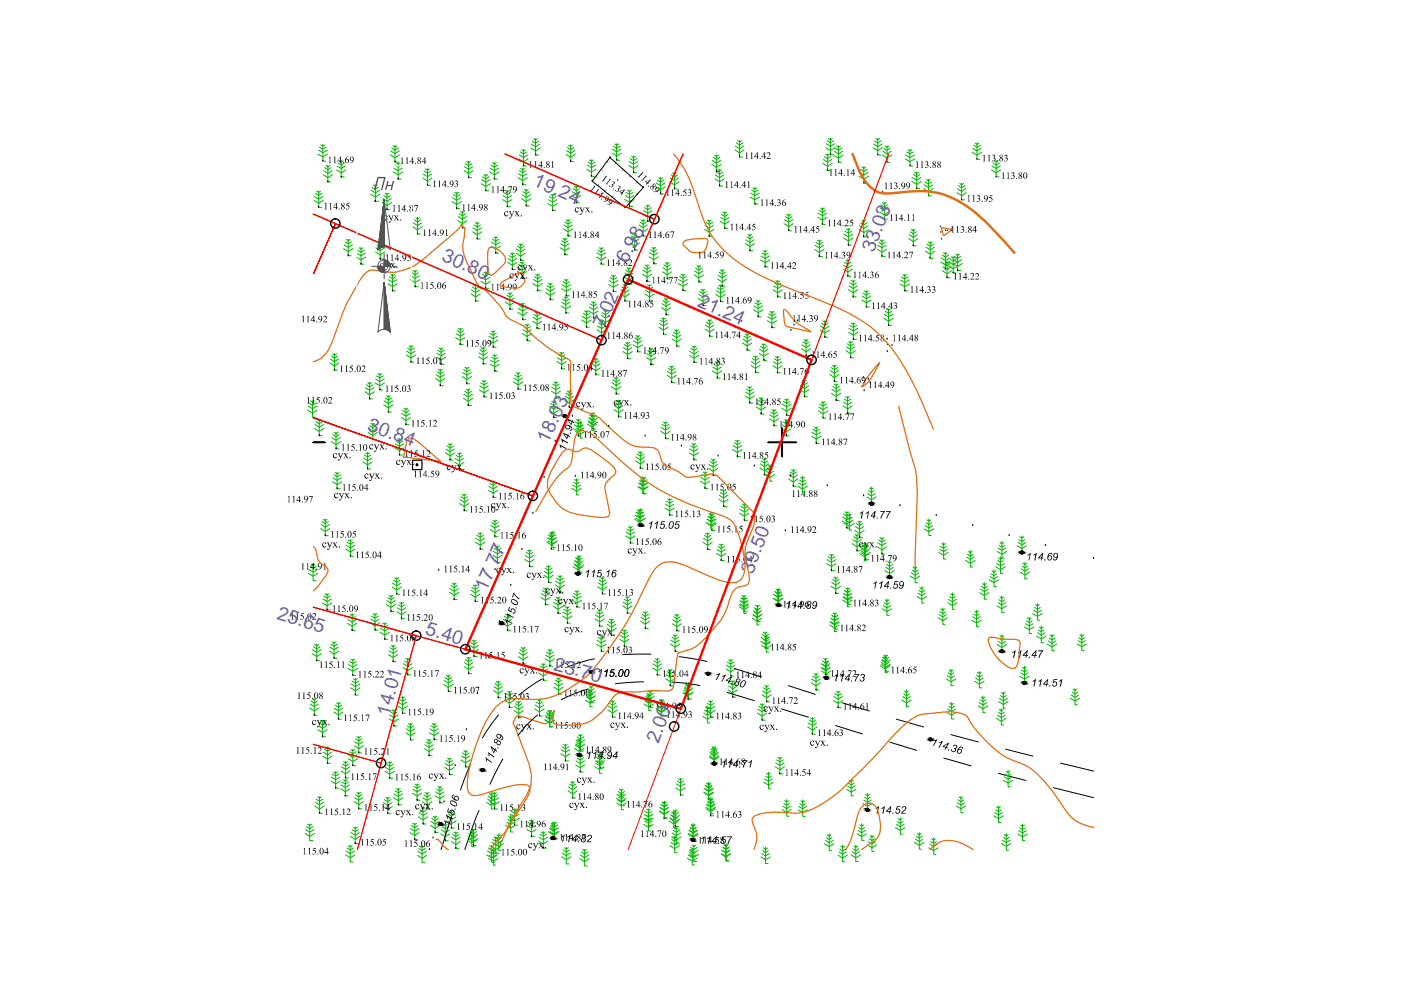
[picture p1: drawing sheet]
<svg xmlns="http://www.w3.org/2000/svg" width="297mm" height="210mm" viewBox="0 0 297 210" stroke-linecap="round" stroke-linejoin="round" font-family="sans-serif">
<defs><g id="words">
<g font-size="4.1" fill="#735cb8">
<text x="112.8" y="39.3" transform="rotate(24 112.8 39.3)">19.24</text>
<text x="185.3" y="53.7" transform="rotate(-69 185.3 53.7)">33.03</text>
<text x="93.5" y="55.2" transform="rotate(24 93.5 55.2)">30.80</text>
<text x="132.9" y="56" transform="rotate(-62 132.9 56)">6.98</text>
<text x="147.7" y="64.9" transform="rotate(24 147.7 64.9)">21.24</text>
<text x="128.1" y="69.8" transform="rotate(-66 128.1 69.8)">7.02</text>
<text x="77.7" y="91.2" transform="rotate(20 77.7 91.2)">30.84</text>
<text x="116.2" y="94.1" transform="rotate(-65 116.2 94.1)">18.03</text>
<text x="103.2" y="125.4" transform="rotate(-66 103.2 125.4)">17.77</text>
<text x="159.6" y="121.8" transform="rotate(-69 159.6 121.8)">39.50</text>
<text x="58.5" y="131.2" transform="rotate(17 58.5 131.2)">25.65</text>
<text x="90" y="134.5" transform="rotate(17 90 134.5)">5.40</text>
<text x="117.2" y="142" transform="rotate(15 117.2 142)">23.70</text>
<text x="82.5" y="151.9" transform="rotate(-75 82.5 151.9)">14.01</text>
<text x="139.6" y="157.8" transform="rotate(-70 139.6 157.8)">2.00</text>
</g>
</g></defs>
<g fill="none" stroke="#00b800" stroke-width=".21">
<path d="M67.4 32.7l1.1 .6 .9-.6M67.6 31.8l.9 .6 .8-.6M67.7 31.2l.8 .4 .6-.4M68 30.7l.5 .3 .3-.3M68.5 30.6v3.6h.6M68.5 37l1 .7 1-.7M68.6 36.2l.9 .5 .9-.5M68.8 35.6l.7 .4 .7-.4M69.1 35.1l.4 .3 .4-.3M69.5 35.1v3.5h.6M71.4 36l.9 .7 1-.7M71.5 35.2l.8 .5 .9-.5"/>
<path d="M71.7 34.5l.6 .5 .7-.5M72 34.1l.3 .3 .5-.3M72.3 34v3.5h.7M78.9 39.7l.7 .4 .7-.4M79.2 39.2l.4 .3 .4-.3M79.6 39.2v3.5h.6M82.8 32.9l.9 .5 1.1-.5M82.8 32l.9 .6 1-.6M83.1 31.4l.6 .4 .8-.4M83.4 30.9l.3 .3 .5-.3M83.4 36.4l1 .7 1-.7M83.5 35.6l.9 .6 .9-.6"/>
<path d="M83.7 35l.7 .4 .7-.4M83.7 30.9v3.4h.7M84 34.5l.4 .3 .4-.3M84.4 34.5v3.5h.6M89.7 37.8l.9 .6 1-.6M89.7 36.9l.9 .6 .9-.6M90 36.3l.6 .4 .7-.4M90.2 35.8l.4 .3 .4-.3M90.6 35.8v3.5h.7M98.4 36.2l1 .6 .9-.6M98.5 35.3l.9 .6 .8-.6M98.7 34.7l.7 .4 .6-.4"/>
<path d="M98.9 34.2l.5 .3 .3-.3M99.4 34.2v3.5h.6M102 38.9l1 .6 1-.6M102.1 38.1l.9 .6 .9-.6M102.3 37.5l.7 .4 .7-.4M102.6 37l.4 .3 .4-.3M103 37v3.4h.6M103.8 36.4l1 .7 1-.7M103.9 35.6l.9 .6 .9-.6M104.1 35l.7 .4 .7-.4M104.4 34.5l.4 .3 .4-.3M104.8 34.5v3.5h.7"/>
<path d="M109.8 37.7l1 .6 1-.6M109.9 36.8l.9 .6 .9-.6M110 33.7l1 .6 1-.6M110.1 32.9l.9 .5 .9-.5M110.1 36.2l.7 .4 .7-.4M110.3 32.2l.7 .4 .7-.4M110.4 35.7l.4 .3 .4-.3M110.6 31.8l.4 .2 .4-.2M110.8 35.7v3.5h.7M111 31.7v3.5h.6M112.6 31.4l.9 .6 1.1-.6M112.6 30.6l.9 .5 .9-.5"/>
<path d="M112.9 29.9l.6 .5 .7-.5M113.2 29.4l.3 .3 .5-.3M113.5 29.4v3.5h.7M120 32.7l1 .7 1-.7M120.1 31.9l.9 .6 .9-.6M120.3 31.3l.7 .4 .7-.4M120.6 30.8l.4 .3 .4-.3M121 30.7v3.5h.6M121.8 39.5l.4 .3 .4-.3M122.2 39.5v3.5h.6M124.4 35.9l1 .6 1-.6M124.5 35l.9 .6 .9-.6"/>
<path d="M124.7 34.4l.7 .4 .7-.4M125 33.9l.4 .3 .4-.3M125.4 33.9v3.5h.6M129.8 32.5l.9 .6 1-.6M129.8 31.6l.9 .6 1-.6M130 31l.7 .5 .7-.5M130.3 30.5l.4 .3 .4-.3M130.7 30.5v3.5h.7M133.3 35.1l1 .6 1-.6M133.4 34.2l.9 .6 .9-.6M133.6 33.6l.7 .5 .7-.5M133.9 33.1l.4 .3 .4-.3"/>
<path d="M134.3 33.1v3.5h.7M139.1 39.6l.9 .7 1-.7M139.1 38.8l.9 .6 .9-.6M139.4 38.2l.6 .4 .7-.4M139.7 37.7l.3 .3 .5-.3M140 37.6v3.5h.7M142 38.6l1 .6 1-.6M142.1 37.7l.9 .6 .9-.6M142.3 37.1l.7 .4 .7-.4M142.6 36.6l.4 .3 .4-.3M143 36.6v3.4h.6M150.9 34.8l1 .7 1-.7"/>
<path d="M151 34l.9 .5 .9-.5M151.2 33.4l.7 .4 .7-.4M151.5 32.9l.4 .3 .4-.3M151.6 37.9l1 .7 .9-.7M151.7 37.1l.9 .6 .9-.6M151.9 32.9v3.5h.6M151.9 36.5l.7 .4 .6-.4M152.1 36l.5 .3 .4-.3M152.6 35.9v3.6h.6M155.8 31.8l1 .6 1-.6M155.9 30.9l.9 .6 .9-.6M156.1 30.3l.7 .5 .7-.5"/>
<path d="M156.4 29.8l.4 .3 .4-.3M156.8 29.8v3.5h.6M159.6 39.8l.4 .3 .4-.3M160 39.8v3.5h.7M174.5 34.6l1 .7 .9-.7M174.6 33.8l.9 .6 .9-.6M174.8 33.2l.7 .4 .6-.4M175 32.7l.5 .3 .4-.3M175.1 31.3l1 .6 .9-.6M175.2 30.5l.9 .5 .9-.5M175.4 29.8l.7 .5 .6-.5M175.5 32.6v3.6h.6"/>
<path d="M175.6 29.4l.5 .3 .3-.3M176.1 29.3v3.5h.6M176.8 32.9l1 .6 1-.6M176.9 32l.9 .6 .9-.6M177.1 31.4l.7 .5 .7-.5M177.4 30.9l.4 .3 .4-.3M177.8 30.9v3.5h.6M182.2 37.4l.9 .6 1.1-.6M182.2 36.5l.9 .6 1-.6M182.5 35.9l.6 .4 .8-.4M182.8 35.4l.3 .3 .5-.3M183.1 35.3v3.6h.7"/>
<path d="M185.1 31.3l1 .7 1-.7M185.2 30.5l.9 .6 .9-.6M185.4 29.9l.7 .4 .7-.4M185.7 29.4l.4 .3 .4-.3M186.1 29.3v3.6h.6M187.1 32.9l1 .6 1-.6M187.2 32l.9 .6 .9-.6M187.4 31.4l.7 .5 .7-.5M187.7 30.9l.4 .3 .4-.3M188.1 30.9v3.5h.6M191.9 33.7l1 .6 1-.6M192 32.9l.9 .5 .9-.5"/>
<path d="M192.2 32.2l.7 .4 .7-.4M192.5 31.8l.4 .2 .4-.2M192.9 31.7v3.5h.7M193.3 38.5l1.1 .6 .9-.6M193.4 37.6l1 .6 .8-.6M193.6 37l.8 .5 .6-.5M193.9 36.5l.5 .3 .3-.3M194.4 36.5v3.5h.6M195.9 39.2l1 .6 .8-.6M196.1 38.6l.8 .4 .6-.4M196.4 38.1l.5 .3 .3-.3M196.9 38v3.5h.6"/>
<path d="M203.2 39.4l.7 .4 .7-.4M203.5 38.9l.4 .3 .4-.3M203.9 38.9v3.5h.6M206.2 32.3l.9 .6 1.1-.6M206.2 31.5l.9 .5 .9-.5M206.5 30.8l.6 .4 .8-.4M206.8 30.4l.3 .2 .5-.2M207.1 30.3v3.5h.7M210.2 36l1 .7 1-.7M210.3 35.2l.9 .5 .9-.5M210.5 34.5l.7 .5 .7-.5M210.8 34.1l.4 .3 .4-.3"/>
<path d="M211.2 34v3.5h.6M66.6 42.5l1 .6 .9-.6M66.7 41.7l.9 .5 .9-.5M66.9 41l.7 .4 .6-.4M67.1 40.6l.5 .2 .3-.2M67.6 40.5v3.5h.6M72.9 52.7l.9 .6 1-.6M72.9 51.9l.9 .6 .9-.6M73.2 51.3l.6 .4 .7-.4M73.4 50.8l.4 .3 .5-.3M73.8 50.7v3.5h.7M75.6 54.5l.9 .6 1.1-.6"/>
<path d="M75.6 53.7l.9 .5 1-.5M75.9 53l.6 .5 .8-.5M76.2 52.5l.3 .3 .5-.3M76.5 52.5v3.5h.7M78.6 41.1l1 .7 1-.7M78.7 40.3l.9 .6 .9-.6M79.6 53.4l1 .7 1-.7M79.7 52.6l.9 .5 .9-.5M79.9 51.9l.7 .5 .7-.5M80.2 51.5l.4 .3 .4-.3M80.6 51.4v3.5h.6M81.1 42.9l.9 .7 1.1-.7"/>
<path d="M81.2 42.1l.8 .6 .9-.6M81.4 41.5l.6 .4 .8-.4M81.7 41l.3 .3 .5-.3M82 40.9v3.6h.7M82.3 59.3l.9 .6 .9-.6M82.6 58.7l.6 .4 .7-.4M82.8 58.2l.4 .3 .5-.3M83.2 58.2v3.5h.7M87 59.3l1 .6 1-.6M87.1 58.5l.9 .5 .9-.5M87.3 57.8l.7 .5 .7-.5M87.5 48.1l1 .6 1-.6"/>
<path d="M87.6 57.4l.4 .3 .4-.3M87.6 47.2l.9 .6 .9-.6M87.8 46.6l.7 .5 .7-.5M88 57.3v3.5h.6M88.1 46.1l.4 .3 .4-.3M88.5 46.1v3.5h.7M95.8 42.8l1 .5 1-.5M95.9 41.9l.9 .6 .9-.6M96.1 41.3l.7 .4 .7-.4M96.4 40.8l.4 .3 .4-.3M96.8 40.8v3.4h.7M97.1 46.8l.9 .6 1-.6"/>
<path d="M97.2 45.9l.8 .6 .9-.6M97.4 45.3l.6 .5 .7-.5M97.7 44.8l.3 .3 .5-.3M98 44.8v3.5h.7M100.2 49.1l1 .7 1-.7M100.3 48.3l.9 .6 .9-.6M100.5 47.7l.7 .4 .7-.4M100.8 47.2l.4 .3 .4-.3M101.2 47.2v3.5h.6M102 59.6l1 .6 1-.6M102.1 58.8l.9 .6 .9-.6M102.3 58.2l.7 .4 .7-.4"/>
<path d="M102.6 57.7l.4 .3 .4-.3M103 57.7v3.4h.6M104.1 52.2l1 .6 1-.6M104.2 51.4l.9 .5 .9-.5M104.4 50.7l.7 .4 .7-.4M104.7 50.2l.4 .3 .4-.3M105.1 50.2v3.5h.6M106.6 42.3l1 .6 .9-.6M106.7 41.5l.9 .5 .9-.5M106.9 40.9l.7 .4 .6-.4M107.2 40.4l.4 .2 .4-.2M107.6 40.3v3.5h.6"/>
<path d="M107.7 55.6l.9 .7 1-.7M107.7 54.8l.9 .6 .9-.6M108 54.2l.6 .4 .7-.4M108.2 53.7l.4 .3 .5-.3M108.6 53.6v3.6h.7M109.4 53.7l1 .6 1-.6M109.5 52.8l.9 .6 .9-.6M109.7 57.5l1 .7 1-.7M109.7 52.2l.7 .5 .7-.5M109.8 56.7l.9 .6 .9-.6M110 56l.7 .5 .7-.5M110 51.7l.4 .3 .4-.3"/>
<path d="M110.3 55.6l.4 .3 .4-.3M110.4 51.7v3.5h.6M110.6 42.1l.9 .7 1.1-.7M110.7 41.3l.8 .5 1-.5M110.7 55.5v3.6h.6M110.9 40.6l.6 .5 .8-.5M111.2 40.2l.3 .3 .5-.3M111.5 40.1v3.5h.7M113.1 59.3l.9 .5 .9-.5M113.3 58.6l.7 .5 .7-.5M113.6 58.2l.4 .3 .4-.3M114 58.1v3.5h.6"/>
<path d="M116.2 43.2l1 .6 1-.6M116.3 42.3l.9 .6 .9-.6M116.5 41.7l.7 .4 .7-.4M116.8 41.2l.4 .3 .4-.3M117.2 41.1v3.6h.6M118.7 52.5l1.1 .6 .9-.6M118.9 51.7l.9 .5 .9-.5M119 51.1l.8 .4 .6-.4M119.3 50.6l.5 .2 .3-.2M119.4 59.7l.7 .5 .6-.5M119.5 48.6l.9 .5 1-.5M119.5 47.7l.9 .6 .9-.6"/>
<path d="M119.6 59.3l.5 .2 .3-.2M119.8 47.1l.6 .4 .7-.4M119.8 50.5v3.5h.6M120.1 59.2v3.5h.6M120.1 46.6l.3 .3 .5-.3M120.4 46.6v3.4h.7M121.2 41.4l1 .7 .9-.7M121.3 40.6l.9 .6 .9-.6M121.5 40l.7 .4 .7-.4M126.5 54.5l1 .6 1-.6M126.6 53.6l.9 .6 .9-.6M126.8 53l.7 .5 .7-.5"/>
<path d="M127.1 52.5l.4 .3 .4-.3M127.5 52.5v3.5h.6M129.2 59.5l.8 .5 1-.5M129.4 58.8l.6 .5 .8-.5M129.7 58.4l.3 .3 .5-.3M130 58.3v3.5h.7M132.4 58.8l1 .6 .9-.6M132.5 42.3l1 .6 1-.6M132.5 57.9l.9 .6 .8-.6M132.6 41.4l.9 .6 .9-.6M132.7 57.3l.7 .4 .6-.4M132.8 40.8l.7 .4 .7-.4"/>
<path d="M132.9 56.8l.5 .3 .3-.3M133.1 40.3l.4 .3 .4-.3M133.4 56.7v3.5h.6M133.5 40.3v3.5h.6M133.6 51.5l1 .7 1-.7M133.7 50.7l.9 .5 .9-.5M133.9 50l.7 .5 .7-.5M134.2 49.6l.4 .3 .4-.3M134.6 49.5v3.5h.6M135.3 48.6l1.1 .6 .9-.6M135.5 47.7l.9 .6 .8-.6M135.7 47.1l.7 .4 .6-.4"/>
<path d="M135.9 46.6l.5 .3 .3-.3M136.2 58.1l1 .7 1-.7M136.3 57.3l.9 .5 .9-.5M136.4 45.5l.9 .6 1-.6M136.4 46.6v3.5h.6M136.4 44.7l.9 .5 .9-.5M136.5 56.6l.7 .5 .7-.5M136.7 44l.6 .5 .7-.5M136.8 56.2l.4 .3 .4-.3M136.9 43.5l.4 .3 .5-.3M137.2 56.1v3.5h.6M137.3 43.5v3.5h.7"/>
<path d="M137.6 54.4l1 .6 1-.6M137.7 53.6l.9 .5 .9-.5M137.9 53l.7 .4 .7-.4M138.2 52.5l.4 .2 .4-.2M138.6 52.4v3.5h.6M140.5 57.6l.9 .7 1-.7M140.5 56.8l.9 .5 .9-.5M140.8 56.1l.6 .5 .7-.5M141.1 55.7l.3 .3 .5-.3M141.4 55.6v3.5h.7M143.9 59.3l.9 .5 .9-.5M144.1 58.6l.7 .5 .7-.5"/>
<path d="M144.4 58.2l.4 .2 .4-.2M144.8 58.1v3.5h.7M147.2 58.3l1 .6 1-.6M147.3 57.4l.9 .6 .9-.6M147.5 56.8l.7 .5 .7-.5M147.8 56.3l.4 .3 .4-.3M148.2 56.3v3.5h.6M149.4 48.6l1 .6 1-.6M149.5 47.8l.9 .5 .9-.5M149.7 47.2l.7 .4 .7-.4M150 46.7l.4 .2 .4-.2M150.4 46.6v3.5h.6"/>
<path d="M152.1 59.2l1 .6 1-.6M152.2 58.3l.9 .6 .9-.6M152.4 57.7l.7 .4 .7-.4M152.7 46.9l1 .6 .9-.6M152.7 57.2l.4 .3 .4-.3M152.8 46.1l.9 .6 .9-.6M153 45.5l.7 .4 .6-.4M153.1 57.2v3.5h.7M153.2 45l.5 .3 .4-.3M153.7 44.9v3.5h.6M158 51.6l1 .7 1-.7M158.1 50.8l.9 .6 .9-.6"/>
<path d="M158.3 50.2l.7 .4 .7-.4M158.6 49.7l.4 .3 .4-.3M159 49.7v3.5h.6M159 41.8l1 .6 1-.6M159.1 40.9l.9 .6 1-.6M159.3 40.3l.7 .4 .7-.4M161.2 55.1l1 .6 1-.6M161.3 54.3l.9 .5 .9-.5M161.5 53.6l.7 .5 .7-.5M161.8 53.2l.4 .2 .4-.2M162.2 53.1v3.5h.7M164.2 60l.7 .5 .7-.5"/>
<path d="M164.5 59.5l.4 .3 .4-.3M164.9 59.5v3.4h.6M166.2 47.4l1 .6 1-.6M166.3 46.6l.9 .5 .9-.5M166.5 45.9l.7 .5 .7-.5M166.8 45.5l.4 .3 .4-.3M167.2 45.4v3.5h.7M172.7 52.9l1 .6 1-.6M172.8 52l.9 .6 .9-.6M173 51.4l.7 .5 .7-.5M173.3 50.9l.4 .3 .4-.3M173.4 46.1l1 .6 .9-.6"/>
<path d="M173.5 45.2l.9 .6 .9-.6M173.7 44.6l.7 .4 .6-.4M173.7 50.9v3.5h.7M174 44.1l.4 .3 .4-.3M174.4 44.1v3.5h.6M178.8 57.1l.9 .6 1-.6M178.9 50.5l1 .6 .9-.6M178.9 56.3l.8 .5 .9-.5M178.9 49.7l1 .5 .9-.5M179.1 55.6l.6 .4 .7-.4M179.2 49l.7 .4 .7-.4M179.4 55.1l.3 .3 .5-.3"/>
<path d="M179.5 48.5l.4 .3 .4-.3M179.7 55.1v3.5h.7M179.9 48.5v3.5h.6M180.2 60l.7 .4 .7-.4M180.5 59.5l.4 .3 .4-.3M180.9 59.4v3.5h.6M182.2 48.7l.9 .6 1.1-.6M182.2 47.9l.9 .5 1-.5M182.5 47.2l.6 .5 .8-.5M182.8 46.7l.3 .3 .5-.3M183.1 46.7v3.5h.7M186 52.8l1 .7 1-.7"/>
<path d="M186.1 52l.9 .5 .9-.5M186.3 51.4l.7 .4 .7-.4M186.5 44.9l1 .7 1-.7M186.6 44.1l.9 .5 .9-.5M186.6 50.9l.4 .3 .4-.3M186.8 43.4l.7 .5 .7-.5M187 50.8v3.6h.6M187.1 43l.4 .3 .4-.3M187.5 42.9v3.5h.6M190.9 59.4l.9 .5 .9-.5M191.1 58.7l.7 .4 .7-.4M191.4 58.3l.4 .2 .4-.2"/>
<path d="M191.8 58.2v3.5h.7M192.7 50.6l.9 .6 1-.6M192.7 49.7l.9 .6 .9-.6M193 49.1l.6 .5 .7-.5M193.3 48.6l.3 .3 .4-.3M193.6 48.6v3.5h.7M195.8 40l1.1 .6 .9-.6M196.2 53.3l1 .6 1-.6M196.3 52.4l.9 .6 .9-.6M196.5 51.8l.7 .4 .7-.4M196.8 51.3l.4 .3 .4-.3M197.2 51.3v3.5h.7"/>
<path d="M199.4 55.5l1 .7 1-.7M199.5 54.7l.9 .5 .9-.5M199.7 54.1l.7 .4 .7-.4M199.8 57.4l1 .6 1-.6M199.9 56.6l.9 .5 .9-.5M200 53.6l.4 .3 .4-.3M200.1 55.9l.7 .5 .7-.5M200.4 55.5l.4 .3 .4-.3M200.4 53.6v3.5h.7M200.8 55.4v3.5h.6M201.1 56.4l1 .6 1-.6M201.2 55.5l.9 .6 .9-.6"/>
<path d="M201.4 54.9l.7 .5 .7-.5M201.7 54.4l.4 .3 .4-.3M202.1 55.9l.9 .6 1-.6M202.1 54.4v3.5h.6M202.1 55l.9 .6 .9-.6M202.4 54.4l.6 .4 .7-.4M202.6 53.9l.4 .3 .4-.3M202.9 40.9l1 .6 1-.6M203 40l.9 .6 .9-.6M203 53.8v3.6h.7M69.9 77l1 .6 1-.6M70 76.1l.9 .6 .9-.6"/>
<path d="M70.2 75.5l.7 .4 .7-.4M70.5 75l.4 .3 .4-.3M70.9 75v3.5h.6M79.8 79.7l.7 .4 .7-.4M80.1 79.2l.4 .3 .4-.3M80.5 79.2v3.5h.7M82.3 60.2l.9 .6 1-.6M86.1 75.3l1 .6 1-.6M86.2 74.4l.9 .6 .9-.6M86.4 73.8l.7 .5 .7-.5M86.7 73.3l.4 .3 .4-.3M87.1 73.3v3.5h.7"/>
<path d="M92.5 79.5l.8 .5 .9-.5M92.5 75.7l1 .7 1-.7M92.6 74.9l.9 .5 .9-.5M92.7 78.8l.6 .4 .7-.4M92.8 74.3l.7 .4 .7-.4M93 78.3l.3 .3 .5-.3M93.1 73.8l.4 .3 .4-.3M93.3 78.3v3.5h.7M93.5 73.7v3.6h.6M96.6 71.6l1 .6 1-.6M96.7 70.7l.9 .6 .9-.6M96.9 70.1l.7 .5 .7-.5"/>
<path d="M97.2 69.6l.4 .3 .4-.3M97.6 69.6v3.5h.6M98 79.8l1 .7 1-.7M98.1 79l.9 .5 .9-.5M98.3 78.4l.7 .4 .7-.4M98.6 77.9l.4 .3 .4-.3M99 77.9v3.5h.6M99.9 62.3l.9 .6 1-.6M99.9 61.5l.9 .5 .9-.5M100.2 60.8l.6 .5 .7-.5M100.4 60.4l.4 .3 .4-.3M100.8 60.3v3.5h.7"/>
<path d="M101.5 75.6l.9 .6 1-.6M101.6 74.8l.8 .6 .9-.6M101.8 74.2l.6 .4 .7-.4M102.1 73.7l.3 .3 .5-.3M102.4 73.7v3.4h.7M103.5 72.1l1.1 .6 .9-.6M103.7 71.3l.9 .5 .9-.5M103.8 70.7l.8 .4 .6-.4M103.9 77.2l1 .6 1-.6M104 76.4l.9 .5 .9-.5M104.1 70.2l.5 .2 .3-.2M104.2 75.7l.7 .5 .7-.5"/>
<path d="M104.5 75.3l.4 .2 .4-.2M104.6 70.1v3.5h.6M104.9 75.2v3.5h.6M107.1 64.1l1 .6 1-.6M107.2 63.2l.9 .6 .9-.6M107.4 62.6l.7 .4 .7-.4M107.7 62.1l.4 .3 .4-.3M108.1 62.1v3.5h.7M109.2 79.5l.7 .5 .6-.5M109.4 79l.5 .3 .3-.3M109.8 66.3l1 .6 1-.6M109.9 79v3.5h.6"/>
<path d="M109.9 65.4l.9 .6 .9-.6M110.1 64.8l.7 .4 .7-.4M110.4 64.3l.4 .3 .4-.3M110.7 70.7l1.1 .6 .9-.6M110.8 64.3v3.5h.7M110.9 69.9l.9 .5 .8-.5M111.1 69.3l.7 .4 .6-.4M111.3 68.8l.5 .2 .3-.2M111.8 68.7v3.5h.6M112.9 68.1l1 .6 1-.6M113 67.3l.9 .5 .9-.5M113 60.1l1 .6 1-.6"/>
<path d="M113.2 66.6l.7 .5 .7-.5M113.5 66.2l.4 .3 .4-.3M113.9 66.1v3.5h.6M115.7 62.1l1 .6 .9-.6M115.8 61.2l.9 .6 .9-.6M116 60.6l.7 .4 .6-.4M116.2 60.1l.5 .3 .4-.3M116.7 60v3.5h.6M118.1 76.7l1 .6 1-.6M118.2 75.9l.9 .5 .9-.5M118.4 75.2l.7 .4 .7-.4M118.7 74.7l.4 .3 .4-.3"/>
<path d="M119 64.9l1 .6 1-.6M119.1 74.7v3.5h.6M119.1 64.1l.9 .5 .9-.5M119.1 61.2l1 .6 .9-.6M119.2 60.4l.9 .5 .8-.5M119.3 63.4l.7 .4 .7-.4M119.6 62.9l.4 .3 .4-.3M120 62.9v3.5h.6M123.4 67.9l.9 .6 1-.6M123.4 67.1l.9 .5 .9-.5M123.7 66.4l.6 .4 .8-.4M124 65.9l.3 .3 .5-.3"/>
<path d="M124.3 65.9v3.5h.7M124.8 66l1.1 .5 .9-.5M125 65.1l.9 .6 .8-.6M125.2 64.5l.7 .4 .6-.4M125.3 78l1 .6 1-.6M125.4 77.1l.9 .6 .9-.6M125.4 64l.5 .3 .3-.3M125.6 76.5l.7 .4 .7-.4M125.9 64v3.4h.6M125.9 76l.4 .3 .4-.3M126.3 75.9v3.6h.7M126.6 69.9l1 .6 1-.6"/>
<path d="M126.7 69.1l.9 .5 .8-.5M126.9 68.5l.7 .4 .7-.4M127.2 68l.4 .2 .4-.2M127.4 67.7l1 .7 1-.7M127.5 66.9l.9 .5 .9-.5M127.6 67.9v3.5h.6M127.7 66.3l.7 .4 .7-.4M128 65.8l.4 .3 .4-.3M128.4 65.7v3.6h.6M129.1 60.3l.9 .6 1.1-.6M131.5 62.3l1 .6 1-.6M131.6 61.5l.9 .5 .9-.5"/>
<path d="M131.8 60.8l.7 .5 .7-.5M132.1 74.5l1 .6 1-.6M132.1 60.4l.4 .3 .4-.3M132.2 73.7l.9 .6 .8-.6M132.4 73.1l.7 .4 .6-.4M132.5 60.3v3.5h.6M132.7 72.6l.4 .3 .4-.3M133.1 72.6v3.4h.6M134.2 73.1l1 .6 1-.6M134.3 72.3l.9 .5 .9-.5M134.5 71.6l.7 .5 .7-.5M134.8 71.2l.4 .3 .4-.3"/>
<path d="M135.2 71.1v3.5h.6M136.7 62.4l1 .5 1-.5M136.8 61.5l.9 .6 .9-.6M137 75.8l1 .6 1-.6M137 60.9l.7 .4 .7-.4M137.1 75l.9 .5 .9-.5M137.3 60.4l.4 .3 .4-.3M137.3 74.3l.7 .5 .7-.5M137.6 73.9l.4 .2 .4-.2M137.7 60.4v3.4h.6M138 73.8v3.5h.6M139.7 69.4l1 .6 .9-.6"/>
<path d="M139.8 68.5l.9 .6 .9-.6M140 67.9l.7 .5 .7-.5M140.3 65.2l.9 .7 1-.7M140.3 67.4l.4 .3 .4-.3M140.3 64.4l.9 .5 .9-.5M140.5 63.8l.7 .4 .7-.4M140.7 67.4v3.5h.6M140.8 63.3l.4 .3 .4-.3M141.2 63.2v3.6h.7M141.4 79.6l1 .6 1-.6M141.5 78.7l.9 .6 .9-.6M141.7 78.1l.7 .5 .7-.5"/>
<path d="M142 77.6l.4 .3 .4-.3M142.4 77.6v3.5h.6M142.5 71.9l1 .6 .9-.6M142.6 71l.9 .6 .9-.6M142.8 70.4l.7 .5 .6-.5M143 69.9l.5 .3 .3-.3M143.5 69.9v3.5h.6M143.8 60.1l1 .6 1-.6M146.2 75.4l1 .5 1-.5M146.3 74.5l.9 .6 .8-.6M146.5 73.9l.7 .4 .6-.4M146.8 73.4l.4 .3 .4-.3"/>
<path d="M147.2 73.4v3.4h.6M148 63.3l1.1 .6 .9-.6M148.2 62.4l.9 .6 .8-.6M148.3 61.8l.8 .5 .6-.5M148.6 61.3l.5 .3 .3-.3M149.1 61.3v3.5h.6M149.5 69.8l1 .6 .9-.6M149.6 69l.9 .5 .8-.5M149.8 68.3l.7 .4 .6-.4M150.1 67.8l.4 .3 .4-.3M150.5 67.8v3.5h.6M151 78.7l1.1 .6 .9-.6"/>
<path d="M151.1 77.8l1 .6 .9-.6M151.3 77.2l.8 .4 .6-.4M151.6 76.7l.5 .3 .3-.3M151.8 62.4l1 .7 1-.7M151.8 61.6l1 .6 .9-.6M152.1 61l.7 .4 .7-.4M152.1 76.7v3.5h.6M152.4 60.5l.4 .3 .4-.3M152.8 60.5v3.5h.6M157.4 72.7l1 .7 1-.7M157.5 71.9l.9 .6 .9-.6M157.7 71.3l.7 .4 .7-.4"/>
<path d="M158 70.8l.4 .3 .4-.3M158.4 70.7v3.6h.6M159.2 77.5l1 .6 1-.6M159.3 76.6l.9 .6 .9-.6M159.5 76l.7 .5 .7-.5M159.8 65.7l.9 .6 1.1-.6M159.8 75.5l.4 .3 .4-.3M159.9 64.9l.8 .5 1-.5M160.1 64.2l.6 .4 .8-.4M160.2 75.5v3.5h.6M160.4 63.8l.3 .2 .5-.2M160.7 63.7v3.5h.7"/>
<path d="M161 74.9l.9 .6 1-.6M161 74l.9 .6 .9-.6M161.2 73.4l.7 .5 .7-.5M161.5 72.9l.4 .3 .4-.3M161.9 72.9v3.5h.7M162.7 68l1 .6 1-.6M162.8 67.1l.9 .6 .9-.6M163 66.5l.7 .5 .7-.5M163.3 66l.4 .3 .4-.3M163.7 66v3.5h.6M163.9 77.6l.9 .5 1-.5M163.9 61.5l1 .6 1-.6"/>
<path d="M164 76.7l.8 .6 .9-.6M164 60.6l.9 .6 .9-.6M164.2 76.1l.6 .4 .7-.4M164.4 75.6l.4 .3 .4-.3M164.8 75.6v3.4h.7M169.9 74l1 .6 1-.6M170 73.1l.9 .6 .9-.6M170.2 72.5l.7 .4 .7-.4M170.5 72l.4 .3 .4-.3M170.9 72v3.5h.6M173.9 70l1 .6 1-.6M174 69.2l.9 .5 .9-.5"/>
<path d="M174.2 68.5l.7 .5 .7-.5M174.5 68.1l.4 .2 .4-.2M174.9 68v3.5h.6M175.9 79.4l1 .7 1-.7M176 78.6l.9 .5 .9-.5M176.2 77.9l.7 .5 .7-.5M176.5 77.5l.4 .3 .4-.3M176.9 77.4v3.5h.6M179.4 74.4l.9 .6 1.1-.6M179.5 73.5l.8 .6 .9-.6M179.7 72.9l.6 .4 .8-.4M179.9 61.4l1 .7 1-.7"/>
<path d="M179.9 70.4l1 .7 1-.7M180 72.4l.3 .3 .5-.3M180 60.6l.9 .6 .9-.6M180 69.6l.9 .6 .9-.6M180.2 69l.7 .4 .7-.4M180.3 72.3v3.6h.7M180.5 68.5l.4 .3 .4-.3M180.9 68.5v3.5h.7M182.7 63.6l1 .6 1-.6M182.8 62.8l.9 .5 .9-.5M183 62.1l.7 .5 .7-.5M183.3 61.7l.4 .3 .4-.3"/>
<path d="M183.7 61.6v3.5h.6M187.4 67.5l1 .6 1-.6M187.5 66.6l.9 .6 .9-.6M187.7 66l.7 .5 .7-.5M188 65.5l.4 .3 .4-.3M188.4 65.5v3.5h.6M190.8 60.2l1 .6 1-.6M65.2 87l1.1 .6 .9-.6M65.4 86.1l.9 .6 .8-.6M65.5 85.5l.8 .4 .6-.4M65.8 85l.5 .3 .3-.3M66.3 85v3.5h.6"/>
<path d="M66.7 90.8l1 .7 1-.7M66.8 90l.9 .6 .9-.6M67 89.4l.7 .4 .7-.4M67.3 88.9l.4 .3 .4-.3M67.7 88.9v3.5h.6M70.3 93.6l.9 .7 1.1-.7M70.4 92.8l.8 .5 .9-.5M70.6 92.2l.6 .4 .7-.4M70.9 91.7l.3 .3 .5-.3M71.2 91.7v3.5h.7M77 98l.9 .6 1-.6M77 97.1l.9 .6 .9-.6"/>
<path d="M77.3 96.5l.6 .4 .7-.4M77.4 83.1l1 .6 1-.6M77.5 82.2l.9 .6 .9-.6M77.6 96l.3 .3 .4-.3M77.7 81.6l.7 .4 .7-.4M77.9 95.9v3.5h.7M78 81.1l.4 .3 .4-.3M78.1 91.7l.9 .6 1-.6M78.1 90.8l.9 .6 .9-.6M78.4 90.2l.6 .5 .7-.5M78.4 81.1v3.5h.6M78.6 89.7l.4 .3 .4-.3"/>
<path d="M79 89.7v3.5h.7M79.5 81.2l1 .6 1-.6M79.6 80.3l.9 .6 .9-.6M81.4 85.9l.9 .6 1.1-.6M81.4 85l.9 .6 1-.6M81.7 84.4l.6 .4 .8-.4M82 83.9l.3 .3 .5-.3M82.3 83.9v3.5h.7M83.7 95l1 .6 1-.6M83.8 94.1l.9 .6 .9-.6M84 93.5l.7 .4 .7-.4M84.3 93l.4 .3 .4-.3"/>
<path d="M84.7 93v3.5h.6M85.1 88.5l1 .7 1-.7M85.2 87.7l.9 .5 .9-.5M85.4 87l.7 .5 .6-.5M85.7 86.6l.4 .3 .4-.3M86.1 86.5v3.5h.6M92.4 80.3l.9 .6 1-.6M94.4 96.1l1 .5 1-.5M94.5 95.2l.9 .6 .9-.6M94.7 94.6l.7 .4 .7-.4M95 94.1l.4 .3 .4-.3M95.4 94.1v3.4h.7"/>
<path d="M96.4 98l1 .6 1-.6M96.5 97.2l.9 .5 .9-.5M96.7 96.6l.7 .4 .7-.4M97 96.1l.4 .3 .4-.3M97.4 96v3.5h.6M98.3 84.5l1 .6 .9-.6M98.3 83.6l1 .6 .9-.6M98.6 83l.7 .4 .6-.4M98.8 82.5l.5 .3 .4-.3M99.3 82.5v3.5h.6M101.6 82.7l1 .6 1-.6M101.7 81.8l.9 .6 .9-.6"/>
<path d="M101.9 81.2l.7 .4 .7-.4M102.2 80.7l.4 .3 .4-.3M102.6 80.6v3.6h.7M108.9 81l1 .6 .9-.6M109 80.2l.9 .5 .8-.5M116.4 87l1 .6 1-.6M116.5 86.2l.9 .5 .9-.5M116.7 85.6l.7 .4 .7-.4M116.9 82.9l1 .6 .9-.6M117 82.1l.9 .5 .8-.5M117 85.1l.4 .2 .4-.2M117.2 81.4l.7 .5 .6-.5"/>
<path d="M117.4 85v3.5h.6M117.4 81l.5 .2 .3-.2M117.9 80.9v3.5h.6M119.7 84.8l1 .7 1-.7M119.8 84l.9 .5 .9-.5M120 83.4l.7 .4 .7-.4M120.3 82.9l.4 .3 .4-.3M120.7 82.8v3.6h.6M121.6 90.9l1 .6 1-.6M121.7 90l.9 .6 .9-.6M121.9 89.4l.7 .5 .7-.5M122.2 88.9l.4 .3 .4-.3"/>
<path d="M122.6 88.9v3.5h.6M124.8 89.5l.9 .6 1-.6M124.8 88.6l.9 .6 .9-.6M125.1 88l.6 .4 .7-.4M125.3 87.5l.4 .3 .4-.3M125.7 87.5v3.5h.7M129.6 82l1 .6 1-.6M129.8 81.2l.8 .5 .9-.5M129.9 80.5l.7 .5 .7-.5M130.2 86.9l.9 .6 1-.6M130.2 80.1l.4 .2 .4-.2M130.3 86l.8 .6 .9-.6"/>
<path d="M130.5 85.4l.6 .5 .7-.5M130.6 80v3.5h.7M130.7 84.9l.4 .3 .4-.3M131.1 84.9v3.5h.7M134.7 97.7l1.1 .7 .9-.7M134.8 96.9l1 .6 .9-.6M135 96.3l.8 .4 .6-.4M135.3 95.8l.5 .3 .3-.3M135.8 95.8v3.5h.6M140.1 91.4l1 .7 1-.7M140.2 90.6l.9 .6 .9-.6M140.4 90l.7 .4 .7-.4"/>
<path d="M140.7 89.5l.4 .3 .4-.3M141.1 89.5v3.5h.6M146.1 96l1 .6 1-.6M146.2 95.2l.9 .5 .9-.5M146.4 94.5l.7 .5 .7-.5M146.7 94.1l.4 .2 .4-.2M147.1 94v3.5h.6M150.2 99.3l1 .6 1-.6M150.3 98.5l.9 .5 .9-.5M150.5 97.8l.7 .5 .7-.5M150.8 97.4l.4 .3 .4-.3M151.2 97.3v3.5h.6"/>
<path d="M155.3 95.3l1 .6 1-.6M155.4 94.5l.9 .5 .9-.5M155.6 93.9l.7 .4 .7-.4M155.9 93.4l.4 .2 .4-.2M156.3 93.3v3.5h.7M158 83.9l1 .7 .9-.7M158.1 83.1l.9 .6 .9-.6M158.3 82.5l.7 .4 .6-.4M158.5 82l.5 .3 .3-.3M159 82v3.5h.6M160.4 86.3l1 .6 .9-.6M160.5 85.5l.9 .5 .9-.5"/>
<path d="M160.7 84.8l.7 .5 .7-.5M161 84.4l.4 .2 .4-.2M161.1 99.2l1 .6 1-.6M161.2 98.3l.9 .6 .9-.6M161.4 84.3v3.5h.6M161.4 97.7l.7 .5 .7-.5M161.7 97.2l.4 .3 .4-.3M162.1 97.2v3.5h.6M163.1 88.8l1 .6 1-.6M163.2 88l.9 .5 .9-.5M163.4 87.3l.7 .5 .7-.5M163.7 86.9l.4 .2 .4-.2"/>
<path d="M164.1 86.8v3.5h.6M165.7 90.9l1 .6 1-.6M165.8 86.6l1 .6 1-.6M165.8 90.1l.9 .5 .9-.5M165.9 85.7l.9 .6 .9-.6M166 89.5l.7 .4 .7-.4M166.1 85.1l.7 .5 .7-.5M166.3 89l.4 .2 .4-.2M166.4 84.6l.4 .3 .4-.3M166.7 88.9v3.5h.6M166.8 84.6v3.5h.6M167.8 99.6l.4 .3 .4-.3"/>
<path d="M168.2 99.6v3.5h.6M169.6 82.6l1 .6 .9-.6M169.7 81.8l.9 .5 .9-.5M169.9 81.2l.7 .4 .6-.4M170.1 80.7l.5 .2 .3-.2M170.6 80.6v3.5h.6M172.1 92.5l1 .6 .9-.6M172.2 91.7l.9 .5 .8-.5M172.4 91l.7 .5 .6-.5M172.6 90.6l.5 .2 .3-.2M173.1 90.5v3.5h.6M173.5 87.1l1 .7 1-.7"/>
<path d="M173.6 86.3l.9 .6 .9-.6M173.8 85.7l.7 .4 .7-.4M174.1 85.2l.4 .3 .4-.3M174.5 85.1v3.5h.6M176.3 83.4l1 .6 1-.6M176.4 82.6l.9 .5 .9-.5M176.6 81.9l.7 .5 .7-.5M176.9 81.4l.4 .3 .4-.3M177.3 81.4v3.5h.6M178.7 86.1l1 .6 1-.6M178.8 85.3l.9 .5 .9-.5M179 84.6l.7 .4 .7-.4"/>
<path d="M179.3 84.1l.4 .3 .4-.3M179.7 84.1v3.5h.6M66 119.6l.4 .3 .4-.3M66.4 119.6v3.5h.6M68 112.1l1 .6 .9-.6M68.1 111.2l.9 .6 .9-.6M68.3 110.6l.7 .4 .6-.4M68.5 110.1l.5 .3 .3-.3M69 110.1v3.5h.6M70.5 102.2l1 .5 1-.5M70.6 101.3l.9 .6 .9-.6M70.8 100.7l.7 .4 .7-.4"/>
<path d="M71.1 100.2l.4 .3 .4-.3M71.5 100.2v3.4h.6M73.3 116.4l1 .7 1-.7M73.4 115.6l.9 .6 .9-.6M73.6 115l.7 .4 .7-.4M73.9 114.5l.4 .3 .4-.3M74.3 114.4v3.5h.6M97.4 106.8l1 .6 1-.6M97.5 105.9l.9 .6 .9-.6M97.7 105.3l.7 .4 .7-.4M98 104.8l.4 .3 .4-.3M98.4 104.8v3.5h.7"/>
<path d="M100.8 115l1 .6 1-.6M100.9 114.1l.9 .6 .9-.6M101.1 113.5l.7 .4 .7-.4M101.4 113l.4 .3 .4-.3M101.8 112.9v3.6h.6M103.6 104l1 .6 .9-.6M103.7 103.1l.9 .6 .9-.6M103.9 102.5l.7 .4 .6-.4M103.9 112.3l1 .6 1-.6M104.1 111.4l.8 .6 .9-.6M104.2 102l.4 .3 .4-.3M104.2 110.8l.7 .5 .7-.5"/>
<path d="M104.5 117.7l1 .7 1-.7M104.5 110.3l.4 .3 .4-.3M104.6 102v3.5h.6M104.6 116.9l.9 .5 .9-.5M104.8 116.2l.7 .5 .7-.5M104.9 110.3v3.5h.7M105.1 115.8l.4 .3 .4-.3M105.5 115.7v3.6h.6M111.3 118.6l1 .6 .9-.6M111.4 117.8l.9 .5 .9-.5M111.6 117.1l.7 .5 .6-.5M111.9 116.7l.4 .2 .4-.2"/>
<path d="M112.3 116.6v3.5h.6M115.9 114.9l1 .6 1-.6M116 114l.9 .6 .9-.6M116.2 113.4l.7 .5 .7-.5M116.3 120v3.5h.6M116.5 112.9l.4 .3 .4-.3M116.9 112.9v3.5h.7M121.8 119.8l1 .6 .9-.6M121.9 119l.9 .5 .9-.5M122.1 118.3l.7 .5 .6-.5M122.4 117.9l.4 .3 .3-.3M122.8 117.8v3.5h.6"/>
<path d="M132.7 113.6l.9 .7 1-.7M132.8 112.8l.8 .6 .9-.6M133 112.2l.6 .4 .7-.4M133.2 111.7l.4 .3 .4-.3M133.6 111.6v3.5h.7M134.5 110.1l1 .6 1-.6M134.6 109.2l.9 .6 .9-.6M134.8 108.6l.7 .4 .7-.4M135.1 108.1l.4 .3 .4-.3M135.5 108.1v3.4h.6M135.5 103.2l1 .6 1-.6M135.6 102.4l.9 .5 .9-.5"/>
<path d="M135.8 101.7l.7 .5 .7-.5M136.1 101.3l.4 .2 .4-.2M136.5 101.2v3.5h.6M141 107.7l1 .6 1-.6M141.1 106.9l.9 .5 .9-.5M141.3 106.3l.7 .4 .7-.4M141.6 105.8l.4 .2 .4-.2M142 105.7v3.5h.6M148.5 102l1 .7 1-.7M148.6 101.2l.9 .6 .9-.6M148.8 100.6l.7 .4 .7-.4M149.1 115l.9 .6 1-.6"/>
<path d="M149.1 100.1l.4 .3 .4-.3M149.1 114.1l.9 .6 .9-.6M149.4 113.5l.6 .5 .7-.5M149.5 100v3.5h.6M149.6 113l.4 .3 .4-.3M149.9 111l1 .6 1-.6M150 113v3.5h.7M150 110.1l.9 .6 .9-.6M150.2 109.5l.7 .4 .7-.4M150.5 109l.4 .3 .4-.3M150.9 109v3.5h.7M151.9 117.3l1 .6 1-.6"/>
<path d="M152 116.5l.9 .6 .9-.6M152.2 115.9l.7 .4 .7-.4M152.4 105.9l1 .6 1-.6M152.5 115.4l.4 .3 .4-.3M152.5 105l.9 .6 .9-.6M152.7 104.4l.7 .5 .7-.5M152.9 115.4v3.4h.6M153 103.9l.4 .3 .4-.3M153.4 103.9v3.5h.7M156.8 108.8l1 .6 1-.6M156.9 108l.9 .5 .9-.5M157.1 107.4l.7 .4 .7-.4"/>
<path d="M157.4 106.9l.4 .2 .4-.2M157.8 106.8v3.5h.7M167.2 101.6l1 .6 1-.6M167.3 100.7l.9 .6 .9-.6M167.5 100.1l.7 .4 .7-.4M175.3 119.5l1 .6 1-.6M175.4 118.7l.9 .5 .9-.5M175.6 118l.7 .4 .7-.4M175.9 117.6l.4 .3 .4-.3M176.3 117.5v3.5h.7M178.6 110.5l.9 .6 1.1-.6M178.6 109.6l.9 .6 1-.6"/>
<path d="M178.9 109l.6 .4 .8-.4M179.2 108.5l.3 .3 .5-.3M179.5 108.5v3.5h.7M180.7 115.3l1 .6 1-.6M180.8 114.4l.9 .6 .9-.6M181 113.8l.7 .5 .7-.5M181.3 112.5l.9 .6 1-.6M181.3 113.3l.4 .3 .4-.3M181.4 111.6l.8 .6 .9-.6M181.6 111l.6 .5 .7-.5M181.7 113.3v3.5h.6M181.9 110.5l.3 .3 .5-.3"/>
<path d="M182.2 110.5v3.5h.7M182.5 117.1l1 .7 1-.7M182.6 116.3l.9 .6 .9-.6M182.8 115.7l.7 .4 .7-.4M183.1 115.2l.4 .3 .4-.3M183.5 115.1v3.6h.7M186 116l1 .6 1-.6M186.1 115.1l.9 .6 .9-.6M186.3 114.5l.7 .4 .7-.4M186.6 114l.4 .3 .4-.3M187 114v3.5h.6M65.4 121.6l1 .6 1-.6"/>
<path d="M65.5 120.7l.9 .6 .9-.6M65.7 120.1l.7 .5 .7-.5M66.2 138.6l.9 .6 1.1-.6M66.3 137.8l.8 .5 1-.5M66.5 137.1l.6 .5 .8-.5M66.8 136.7l.3 .2 .5-.2M67.1 136.6v3.5h.7M68.4 127.8l.9 .6 1-.6M68.5 127l.8 .6 .9-.6M68.7 126.4l.6 .4 .7-.4M68.9 125.9l.4 .3 .4-.3M69.3 125.9v3.4h.7"/>
<path d="M69.9 138l.9 .7 1-.7M69.9 137.2l.9 .6 .9-.6M70.1 136.6l.7 .4 .7-.4M70.4 136.1l.4 .3 .4-.3M70.8 136.1v3.5h.7M73.7 132.2l1 .6 .9-.6M73.7 131.3l1 .6 .9-.6M74 130.7l.7 .4 .7-.4M74.3 130.2l.4 .3 .4-.3M74.4 139.8l.4 .2 .4-.2M74.7 130.2v3.5h.6M74.8 139.7v3.5h.6"/>
<path d="M78.5 132.1l1 .6 1-.6M78.6 131.3l.9 .5 .9-.5M78.8 130.6l.7 .5 .7-.5M79.1 130.1l.4 .3 .4-.3M79.5 130.1v3.5h.6M80.6 134.1l1 .6 1-.6M80.7 133.2l.9 .6 .9-.6M80.9 132.6l.7 .4 .7-.4M81.2 132.1l.4 .3 .4-.3M81.6 132.1v3.5h.6M81.9 128.2l1 .6 1-.6M82 127.3l.9 .6 .9-.6"/>
<path d="M82.2 126.7l.7 .4 .7-.4M82.4 138.8l1 .6 .9-.6M82.5 138l.9 .5 .8-.5M82.5 126.2l.4 .3 .4-.3M82.7 137.3l.7 .5 .6-.5M82.9 126.2v3.5h.6M83 136.9l.4 .2 .4-.2M83.1 124.5l1 .6 1-.6M83.2 123.7l.9 .5 .9-.5M83.4 136.8v3.5h.6M83.4 123l.7 .4 .7-.4M83.7 122.5l.4 .3 .4-.3"/>
<path d="M84.1 122.5v3.5h.7M84.2 129.7l.9 .6 1-.6M84.2 128.9l.9 .5 .9-.5M84.5 128.2l.6 .5 .7-.5M84.8 127.8l.3 .2 .5-.2M85.1 127.7v3.5h.7M86 139.6l.4 .3 .4-.3M86.4 139.6v3.5h.7M95.3 125.6l1 .6 1-.6M95.4 124.8l.9 .5 .9-.5M95.6 124.2l.7 .4 .7-.4M95.9 123.7l.4 .3 .4-.3"/>
<path d="M96.3 123.6v3.5h.6M98.7 139.9l.7 .4 .7-.4M99 139.4l.4 .3 .4-.3M99.4 139.4v3.4h.6M99.5 137.7l1 .6 1-.6M99.6 136.9l.9 .5 .9-.5M99.8 126l1 .6 .9-.6M99.8 136.2l.7 .5 .7-.5M99.9 125.1l.9 .6 .8-.6M100.1 135.8l.4 .2 .4-.2M100.1 124.5l.7 .5 .6-.5M100.3 124l.5 .3 .3-.3"/>
<path d="M100.5 135.7v3.5h.6M100.8 124v3.5h.6M106.6 132.2l1 .6 1-.6M106.7 131.3l.9 .6 .9-.6M106.9 130.7l.7 .4 .7-.4M107.2 130.2l.4 .3 .4-.3M107.6 130.2v3.4h.6M109.9 139.2l1 .7 1-.7M110 138.4l.9 .5 .9-.5M110.2 137.8l.7 .4 .7-.4M110.5 137.3l.4 .3 .4-.3M110.9 137.2v3.6h.6"/>
<path d="M114.7 126.7l1 .6 .9-.6M114.8 125.9l.9 .5 .8-.5M115 125.2l.7 .4 .6-.4M115.2 124.7l.5 .3 .3-.3M115.3 122l1 .6 1-.6M115.4 121.2l.9 .5 .9-.5M115.6 139.7l1 .6 1-.6M115.6 120.5l.7 .4 .7-.4M115.7 138.9l.9 .5 .9-.5M115.7 124.7v3.5h.6M115.9 138.3l.7 .4 .7-.4M115.9 120l.4 .3 .4-.3"/>
<path d="M116.2 137.8l.4 .2 .4-.2M116.6 137.7v3.5h.6M117.3 128.6l1 .6 1-.6M117.4 127.7l.9 .6 .9-.6M117.6 127.1l.7 .4 .7-.4M117.7 124l1 .7 1-.7M117.8 123.2l.9 .6 .9-.6M117.9 126.6l.4 .3 .4-.3M118 122.6l.7 .4 .7-.4M118.3 126.6v3.4h.7M118.3 122.1l.4 .3 .4-.3M118.7 122v3.6h.7"/>
<path d="M119.3 130.6l1 .6 1-.6M119.4 129.8l.9 .5 .9-.5M119.6 129.2l.7 .4 .7-.4M119.9 128.7l.4 .2 .4-.2M120.3 128.6v3.5h.6M121.3 127.3l1 .5 1-.5M121.4 126.4l.9 .6 .9-.6M121.6 125.8l.7 .4 .7-.4M121.9 125.3l.4 .3 .4-.3M122.3 125.2v3.5h.7M126.2 131.2l.9 .7 1-.7M126.2 130.4l.9 .5 1-.5"/>
<path d="M126.4 129.8l.7 .4 .7-.4M126.5 136.6l1 .6 1-.6M126.6 135.8l.9 .5 .9-.5M126.7 124.4l1 .7 1-.7M126.7 129.3l.4 .3 .5-.3M126.8 135.1l.7 .5 .7-.5M126.8 123.6l.9 .5 .9-.5M127 122.9l.7 .5 .7-.5M127.1 134.7l.4 .2 .4-.2M127.1 129.2v3.6h.7M127.3 122.5l.4 .3 .4-.3M127.5 134.6v3.5h.6"/>
<path d="M127.7 122.4v3.5h.7M128.7 133.2l1 .7 .9-.7M128.8 132.4l.9 .6 .9-.6M129 131.8l.7 .4 .6-.4M129.2 131.3l.5 .3 .3-.3M129.7 131.2v3.5h.6M131.4 135.6l1 .5 1-.5M131.5 134.7l.9 .6 .9-.6M131.7 134.1l.7 .4 .7-.4M132 133.6l.4 .3 .4-.3M132 128.5l1 .6 1-.6M132.1 127.7l.9 .5 .9-.5"/>
<path d="M132.3 127l.7 .5 .7-.5M132.4 133.6v3.4h.6M132.6 126.5l.4 .3 .4-.3M133 126.5v3.5h.6M135.8 131.7l1 .6 1-.6M135.9 130.9l.9 .5 .9-.5M136.1 130.3l.7 .4 .7-.4M136.4 129.8l.4 .2 .4-.2M136.8 129.7v3.5h.7M138.9 139.7l.5 .3 .3-.3M139.4 139.6v3.5h.6M142.2 136.6l.9 .6 1-.6"/>
<path d="M142.2 135.7l.9 .6 .9-.6M142.5 135.1l.6 .5 .7-.5M142.5 132.2l1 .7 1-.7M142.6 131.4l.9 .6 .9-.6M142.7 134.6l.4 .3 .5-.3M142.8 130.8l.7 .4 .7-.4M143.1 130.3l.4 .3 .4-.3M143.1 134.6v3.5h.7M143.5 130.3v3.5h.6M154.5 139.9l.4 .3 .4-.3M154.9 139.8v3.5h.7M156.7 128.2l1 .6 1-.6"/>
<path d="M156.8 127.4l.9 .5 .9-.5M157 126.7l.7 .5 .7-.5M157.3 126.3l.4 .2 .4-.2M157.7 126.2v3.5h.7M159.6 130.3l1 .6 1-.6M159.7 129.5l.9 .5 .9-.5M159.9 128.9l.7 .4 .7-.4M160.2 128.4l.4 .3 .4-.3M160.6 128.3v3.5h.6M161.3 136l1 .6 .9-.6M161.4 135.1l.9 .6 .9-.6M161.6 134.5l.7 .5 .6-.5"/>
<path d="M161.8 134l.5 .3 .3-.3M162.3 134v3.5h.6M163.9 126.9l1 .6 1-.6M164 126l.9 .6 .9-.6M164.2 125.4l.7 .5 .7-.5M164.5 124.9l.4 .3 .4-.3M164.9 124.9v3.5h.6M174.6 139.6l.4 .3 .4-.3M175 139.6v3.5h.6M176 131.9l1 .6 1-.6M176.1 131.1l.9 .5 .9-.5M176.2 124.3l1 .6 1-.6"/>
<path d="M176.3 130.4l.7 .5 .7-.5M176.3 123.5l.9 .5 .9-.5M176.5 122.9l.7 .4 .7-.4M176.6 130l.4 .2 .4-.2M176.8 122.4l.4 .2 .4-.2M177 129.9v3.5h.6M177.2 122.3v3.5h.6M178.7 126.6l1 .7 1-.7M178.9 125.8l.8 .6 .9-.6M179 125.2l.7 .4 .7-.4M179.3 124.7l.4 .3 .4-.3M179.7 124.6v3.5h.7"/>
<path d="M186.9 140l.9 .5 .9-.5M187.1 139.4l.7 .4 .7-.4M187.4 138.9l.4 .3 .4-.3M187.8 138.9v3.4h.6M65.7 150.1l.9 .6 1-.6M65.7 149.3l.9 .5 .9-.5M66 148.6l.6 .5 .7-.5M66.3 148.2l.3 .3 .5-.3M66.6 148.1v3.5h.7M67.4 154.7l1 .6 .9-.6M67.5 153.9l.9 .5 .9-.5M67.7 153.2l.7 .5 .6-.5"/>
<path d="M68 152.8l.4 .2 .4-.2M68.4 152.7v3.5h.6M68.5 159.5l.9 .5 .9-.5M68.7 158.8l.7 .5 .7-.5M69 158.4l.4 .3 .4-.3M69.4 158.3v3.5h.7M70.8 151l1 .6 .9-.6M70.9 150.2l.9 .5 .8-.5M71.1 149.5l.7 .4 .6-.4M71.4 149l.4 .3 .4-.3M71.8 149v3.5h.6M73.8 141.7l1 .6 1-.6"/>
<path d="M73.9 140.9l.9 .5 .9-.5M74.1 140.3l.7 .4 .7-.4M74.1 159.4l.7 .4 .7-.4M74.3 145.8l1.1 .7 .9-.7M74.4 145l1 .6 .8-.6M74.4 158.9l.4 .3 .4-.3M74.6 144.4l.8 .4 .6-.4M74.8 158.9v3.4h.6M74.9 143.9l.5 .3 .3-.3M75.1 158.1l1 .7 .9-.7M75.2 157.3l.9 .5 .9-.5M75.4 143.8v3.6h.6"/>
<path d="M75.4 156.6l.7 .5 .7-.5M75.7 156.2l.4 .3 .4-.3M76.1 156.1v3.5h.6M82.6 152.4l.9 .6 1-.6M82.6 151.6l.9 .5 .9-.5M82.8 151l.7 .4 .7-.4M83.1 150.5l.4 .3 .4-.3M83.5 150.5v3.4h.7M84.4 149.7l.9 .6 1.1-.6M84.5 148.9l.8 .5 .9-.5M84.7 148.3l.6 .4 .7-.4M85 147.8l.3 .2 .5-.2"/>
<path d="M85.3 147.7v3.5h.7M85.4 141.6l1 .6 1-.6M85.6 140.7l.8 .6 .9-.6M85.8 140.1l.6 .4 .7-.4M86.1 155.4l.9 .6 1-.6M86.1 154.5l.9 .6 .9-.6M86.4 153.9l.6 .4 .7-.4M86.6 153.4l.4 .3 .4-.3M87 153.4v3.5h.7M90 158.8l1 .5 .9-.5M90.1 157.9l.9 .6 .9-.6M90.3 157.3l.7 .4 .7-.4"/>
<path d="M90.6 156.8l.4 .3 .4-.3M91 156.8v3.4h.6M91.1 155.4l.9 .6 1-.6M91.1 154.5l.9 .6 .9-.6M91.4 153.9l.6 .4 .7-.4M91.7 153.4l.3 .3 .5-.3M92 153.4v3.4h.7M94.1 145.1l.9 .7 1.1-.7M94.1 144.3l.9 .5 .9-.5M94.4 143.6l.6 .5 .8-.5M94.7 143.2l.3 .3 .5-.3M95 143.1v3.5h.7"/>
<path d="M98 159.6l.7 .5 .7-.5M98.3 159.2l.4 .3 .4-.3M98.4 141.4l1 .5 1-.5M98.5 140.5l.9 .6 .8-.6M98.7 159.1v3.5h.7M104.6 146.4l1 .7 1-.7M104.7 145.6l.9 .5 .9-.5M104.9 144.9l.7 .5 .7-.5M105.2 144.5l.4 .3 .4-.3M105.6 144.4v3.6h.7M107 148.5l1 .6 1-.6M107.1 147.7l.9 .5 .9-.5"/>
<path d="M107.3 147l.7 .4 .7-.4M107.6 146.6l.4 .3 .4-.3M108 146.5v3.5h.6M109 150.7l1 .6 1-.6M109.1 149.8l.9 .6 .9-.6M109.3 149.2l.7 .4 .7-.4M109.6 148.7l.4 .3 .4-.3M110 148.7v3.5h.6M113.4 150.3l1 .6 1-.6M113.5 149.5l.9 .5 .9-.5M113.7 148.8l.7 .5 .7-.5M114 148.4l.4 .2 .4-.2"/>
<path d="M114.2 142.7l1 .6 1-.6M114.3 141.9l.9 .6 .9-.6M114.4 148.3v3.5h.6M114.5 141.2l.7 .5 .7-.5M114.8 140.8l.4 .3 .4-.3M115.2 140.7v3.5h.7M115.5 152.6l1 .6 1-.6M115.6 151.7l.9 .6 .9-.6M115.8 151.1l.7 .5 .7-.5M116.1 150.6l.4 .3 .4-.3M116.5 150.6v3.5h.6M117.5 145.7l.9 .6 1-.6"/>
<path d="M117.6 144.9l.8 .5 .9-.5M117.8 144.2l.6 .5 .7-.5M118 143.8l.4 .2 .4-.2M118.4 143.7v3.5h.7M118.9 159.8l1 .6 1-.6M119 159l.9 .5 .9-.5M119.2 158.3l.7 .5 .7-.5M119.5 157.9l.4 .3 .4-.3M119.9 157.8v3.5h.6M122 157.7l1.1 .7 .9-.7M122.1 156.9l1 .5 .9-.5M122.3 156.3l.8 .4 .6-.4"/>
<path d="M122.6 155.8l.5 .3 .3-.3M123.1 155.7v3.6h.6M124.3 147.5l1 .6 1-.6M124.4 146.6l.9 .6 .9-.6M124.6 146l.7 .5 .7-.5M124.9 145.5l.4 .3 .4-.3M125.3 145.5v3.5h.6M126.5 159.9l.7 .4 .7-.4M126.8 159.4l.4 .3 .4-.3M127.2 159.3v3.6h.6M128.9 150.5l1 .7 1-.7M129 149.7l.9 .5 .9-.5"/>
<path d="M129.2 149.1l.7 .4 .7-.4M129.5 148.6l.4 .3 .4-.3M129.9 148.5v3.6h.6M136.8 148.5l1 .6 1-.6M136.9 147.6l.9 .6 .9-.6M137.1 147l.7 .4 .7-.4M137.4 146.5l.4 .3 .4-.3M137.8 146.5v3.4h.7M138.3 141.6l1.1 .6 .9-.6M138.4 140.8l1 .6 .9-.6M138.6 140.1l.8 .5 .6-.5M139.2 150.3l1 .6 1-.6"/>
<path d="M139.3 149.4l.9 .6 .9-.6M139.5 148.8l.7 .5 .7-.5M139.8 148.3l.4 .3 .4-.3M140.2 148.3v3.5h.6M141.1 143.9l1 .6 1-.6M141.2 143l.9 .6 .9-.6M141.4 142.4l.7 .5 .7-.5M141.7 141.9l.4 .3 .4-.3M142.1 141.9v3.5h.6M145 146.7l1 .6 1-.6M145.1 145.9l.9 .5 .9-.5M145.3 145.2l.7 .5 .7-.5"/>
<path d="M145.6 144.8l.4 .2 .4-.2M146 144.7v3.5h.6M149.7 150.6l1 .6 .9-.6M149.8 149.8l.9 .5 .9-.5M150 149.1l.7 .5 .6-.5M150.2 148.6l.5 .3 .3-.3M150.5 159.5l.9 .5 .9-.5M150.7 148.6v3.5h.6M150.7 158.8l.7 .5 .7-.5M151 158.3l.4 .3 .4-.3M151.4 158.3v3.5h.6M153.9 141.8l1 .7 1-.7"/>
<path d="M154 141l.9 .6 .9-.6M154.2 140.4l.7 .4 .7-.4M154.4 146.3l1 .6 .9-.6M154.5 145.5l.9 .6 .9-.6M154.7 144.8l.7 .5 .6-.5M154.9 144.4l.5 .3 .3-.3M155.4 144.3v3.5h.6M160.6 151.2l1 .6 1-.6M160.7 150.4l.9 .5 .9-.5M160.9 149.7l.7 .5 .7-.5M161.2 149.3l.4 .2 .4-.2M161.6 147.3l1 .6 .9-.6"/>
<path d="M161.6 149.2v3.5h.6M161.7 146.5l.9 .5 .8-.5M161.9 145.8l.7 .5 .6-.5M162.1 145.4l.5 .3 .3-.3M162.6 145.3v3.5h.6M171.2 154.1l1.1 .7 .9-.7M171.3 153.3l1 .5 .8-.5M171.5 152.7l.8 .4 .6-.4M171.8 152.2l.5 .3 .3-.3M172 144.8l1 .6 1-.6M172.1 144l.9 .5 .9-.5M172.3 152.1v3.6h.6"/>
<path d="M172.3 143.3l.7 .5 .7-.5M172.6 142.8l.4 .3 .4-.3M173 142.8v3.5h.7M174 141.6l1 .6 1-.6M174.1 140.7l.9 .6 .9-.6M174.3 140.1l.7 .4 .7-.4M176.7 148.5l1 .6 1-.6M176.8 147.7l.9 .6 .9-.6M177 147.1l.7 .4 .7-.4M177.3 146.6l.4 .3 .4-.3M177.7 146.6v3.4h.7M186.8 140.8l1 .6 1-.6"/>
<path d="M64.7 176.7l1 .6 1-.6M64.8 175.9l.9 .5 .9-.5M65 175.3l.7 .4 .7-.4M65.3 174.8l.4 .2 .4-.2M65.7 174.7v3.5h.6M66.8 170.9l.9 .6 1-.6M66.8 170.1l.9 .5 .9-.5M67.1 169.5l.6 .4 .7-.4M67.4 169l.3 .2 .5-.2M67.7 168.9v3.5h.7M68.5 160.3l.9 .7 1-.7M70.2 165.6l1 .6 .9-.6"/>
<path d="M70.3 164.8l.9 .5 .9-.5M70.5 164.1l.7 .4 .6-.4M70.7 163.7l.5 .2 .3-.2M71.2 163.6v3.5h.6M72.2 167.3l1 .6 1-.6M72.3 163.4l1 .6 1-.6M72.3 166.4l.9 .6 .9-.6M72.4 162.6l.9 .6 .9-.6M72.5 165.8l.7 .4 .7-.4M72.6 162l.7 .4 .7-.4M72.8 165.3l.4 .3 .4-.3M72.9 161.5l.4 .3 .4-.3"/>
<path d="M73.2 165.3v3.4h.6M73.3 161.5v3.4h.6M73.6 179.8l.7 .4 .6-.4M73.8 160.9l1 .6 1-.6M73.9 179.3l.4 .3 .4-.3M73.9 160l.9 .6 .9-.6M74.3 179.2v3.6h.6M74.3 177.3l1 .7 1-.7M74.4 176.5l.9 .6 .9-.6M74.6 175.9l.7 .4 .7-.4M74.9 175.4l.4 .3 .4-.3M75.1 170l1 .6 .9-.6"/>
<path d="M75.2 169.1l.9 .6 .9-.6M75.3 175.3v3.6h.6M75.4 168.5l.7 .5 .7-.5M75.7 168l.4 .3 .4-.3M76.1 168v3.5h.6M81.2 171l1 .6 1-.6M81.3 170.2l.9 .5 .9-.5M81.5 169.5l.7 .5 .7-.5M81.7 163.5l.9 .6 1.1-.6M81.7 162.7l.9 .5 1-.5M81.8 169.1l.4 .2 .4-.2M82 162.1l.6 .4 .8-.4"/>
<path d="M82.2 169v3.5h.6M82.3 161.6l.3 .2 .5-.2M82.6 161.5v3.5h.7M83.4 169.2l1.1 .6 .9-.6M83.5 168.3l1 .6 .8-.6M83.7 167.7l.8 .4 .6-.4M84 167.2l.5 .3 .3-.3M84.5 167.2v3.4h.6M86.9 176.5l1 .6 1-.6M87 175.7l.9 .5 .9-.5M87.2 175l.7 .5 .7-.5M87.5 168.2l.9 .6 1-.6"/>
<path d="M87.5 174.6l.4 .2 .4-.2M87.5 167.3l.9 .6 .9-.6M87.8 166.7l.6 .4 .7-.4M87.9 174.5v3.5h.7M88 166.2l.4 .3 .4-.3M88.4 166.2v3.5h.7M88.7 173.2l1 .6 1-.6M88.8 172.3l.9 .6 .9-.6M88.8 179.9l.7 .4 .7-.4M89 171.7l.7 .5 .7-.5M89.1 179.4l.4 .3 .4-.3M89.3 171.2l.4 .3 .4-.3"/>
<path d="M89.5 179.4v3.4h.6M89.5 170l1.1 .6 .9-.6M89.6 169.2l1 .5 .8-.5M89.7 171.2v3.5h.6M89.8 168.5l.8 .5 .6-.5M90.1 168.1l.5 .3 .3-.3M90.6 168v3.5h.6M91.3 175l.9 .6 1-.6M91.4 174.2l.8 .5 .9-.5M91.6 173.5l.6 .5 .7-.5M91.9 173.1l.3 .3 .5-.3M92.2 173v3.5h.7"/>
<path d="M92.3 168.7l1 .6 .9-.6M92.4 167.9l.9 .5 .8-.5M92.6 167.3l.7 .4 .6-.4M92.8 166.8l.5 .3 .3-.3M93.3 166.8v3.4h.6M93.4 176.8l1 .6 1-.6M93.5 175.9l.9 .6 .9-.6M93.7 175.3l.7 .4 .7-.4M94 174.8l.4 .3 .4-.3M94.3 162.7l1 .6 1-.6M94.4 161.9l.9 .5 .9-.5M94.4 174.8v3.5h.6"/>
<path d="M94.6 161.2l.7 .5 .7-.5M94.7 174l1 .7 1-.7M94.8 173.2l.9 .6 .9-.6M94.9 160.8l.4 .2 .4-.2M95 172.6l.7 .4 .7-.4M95.3 160.7v3.5h.6M95.3 172.1l.4 .3 .4-.3M95.7 178.4l.9 .6 1-.6M95.7 172v3.6h.7M95.8 177.5l.8 .6 .9-.6M96 176.9l.6 .5 .7-.5M96.3 176.4l.3 .3 .5-.3"/>
<path d="M96.6 176.4v3.5h.7M97.7 161.1l1 .6 1-.6M97.8 160.3l.9 .5 .9-.5M99.4 177.8l1 .6 .9-.6M99.4 177l1 .5 .9-.5M99.7 176.3l.7 .5 .6-.5M99.9 175.9l.5 .2 .4-.2M100.4 175.8v3.5h.6M103.5 179.8l.7 .5 .7-.5M103.8 179.3l.4 .3 .4-.3M103.9 170l1 .6 .9-.6M104 169.2l.9 .5 .8-.5"/>
<path d="M104.1 179.5l1 .6 1-.6M104.2 168.5l.7 .5 .6-.5M104.2 179.3v3.5h.7M104.2 178.6l.9 .6 .9-.6M104.4 168.1l.5 .3 .3-.3M104.4 178l.7 .4 .7-.4M104.7 177.5l.4 .3 .4-.3M104.9 168v3.5h.6M105.1 177.5v3.5h.6M108.1 173.5l1 .6 1-.6M108.2 172.6l.9 .6 .9-.6M108.4 172l.7 .4 .7-.4"/>
<path d="M108.7 171.5l.4 .3 .4-.3M109.1 171.5v3.5h.6M111.7 175.9l1 .5 1-.5M111.8 175l.9 .6 .9-.6M112 174.4l.7 .4 .7-.4M112.3 173.9l.4 .3 .4-.3M112.7 173.8v3.5h.6M114.2 178.4l1 .5 1-.5M114.3 177.5l.9 .6 .9-.6M114.5 176.9l.7 .4 .7-.4M114.8 176.4l.4 .3 .4-.3M115.2 176.3v3.5h.6"/>
<path d="M116.6 176.3l1 .7 .9-.7M116.7 175.5l.9 .6 .8-.6M116.9 174.9l.7 .4 .6-.4M117.2 174.4l.4 .3 .4-.3M117.6 174.3v3.5h.6M119.7 179.7l.4 .3 .4-.3M120.1 179.7v3.5h.6M120.4 167.7l1 .6 1-.6M120.5 166.8l.9 .6 .9-.6M120.7 166.2l.7 .5 .7-.5M121 165.7l.4 .3 .4-.3M121.4 165.7v3.5h.6"/>
<path d="M122 162.2l1 .6 1-.6M122.1 161.3l.9 .6 .9-.6M122.3 160.7l.7 .5 .7-.5M122.6 160.2l.4 .3 .4-.3M123 160.2v3.5h.7M126.2 161.3l1 .7 1-.7M126.3 160.5l.9 .5 .9-.5M130.7 169.3l1 .6 1-.6M130.8 168.4l.9 .6 .9-.6M131 167.8l.7 .5 .7-.5M131.3 167.3l.4 .3 .4-.3M131.7 167.3v3.5h.7"/>
<path d="M136.5 173.5l1 .6 1-.6M136.6 172.7l.9 .5 .9-.5M136.8 172l.7 .5 .7-.5M137.1 171.6l.4 .2 .4-.2M137.5 171.5v3.5h.6M139.8 172l1 .7 1-.7M139.9 171.2l.9 .6 .9-.6M140.1 170.6l.7 .4 .7-.4M140.4 170.1l.4 .3 .4-.3M140.8 170.1v3.5h.6M142.2 173.7l1 .6 .9-.6M142.3 172.9l.9 .5 .9-.5"/>
<path d="M142.4 177.5l1 .6 1-.6M142.5 172.3l.7 .4 .6-.4M142.5 176.6l.9 .6 .9-.6M142.7 176l.7 .4 .7-.4M142.7 171.7l.5 .3 .4-.3M143 175.5l.4 .3 .4-.3M143.2 171.7v3.5h.6M143.3 167l1 .7 .9-.7M143.4 166.2l.9 .6 .9-.6M143.4 175.5v3.4h.7M143.6 165.6l.7 .4 .6-.4M143.8 165.1l.5 .3 .4-.3"/>
<path d="M144.3 165.1v3.5h.6M146 177l1 .5 1-.5M146.1 176.1l.9 .6 .9-.6M146.3 175.5l.7 .4 .7-.4M146.4 179.7l.7 .4 .7-.4M146.6 175l.4 .3 .4-.3M146.7 179.2l.4 .3 .4-.3M147 174.9v3.5h.6M147.1 179.2v3.5h.6M149.2 167.9l1 .7 1-.7M149.3 167.1l.9 .6 .9-.6M149.5 166.5l.7 .4 .7-.4"/>
<path d="M149.7 171.5l1 .6 1-.6M149.8 166l.4 .3 .4-.3M149.8 170.6l.9 .6 .9-.6M150 170l.7 .4 .7-.4M150.2 165.9v3.6h.6M150.3 169.5l.4 .3 .4-.3M150.4 160.3l1 .6 1-.6M150.7 169.5v3.5h.6M153.2 179.6l.7 .4 .7-.4M153.5 179.1l.4 .3 .4-.3M153.9 179.1v3.5h.6M164.3 162.6l1.1 .6 .9-.6"/>
<path d="M164.5 161.8l.9 .5 .8-.5M164.6 161.1l.8 .4 .6-.4M164.9 160.6l.5 .3 .3-.3M165.4 160.6v3.5h.6M73.3 181.3l1 .6 .9-.6M73.4 180.4l.9 .6 .8-.6M88.5 181.4l1 .6 1-.6M88.6 180.5l.9 .6 .9-.6M103.2 181.3l1 .6 1-.6M103.3 180.4l.9 .6 .9-.6M119.1 181.7l1 .6 1-.6M119.2 180.8l.9 .6 .8-.6"/>
<path d="M119.4 180.2l.7 .4 .6-.4M122.9 182.1l1 .6 1-.6M123 181.3l.9 .5 .9-.5M123.2 180.6l.7 .5 .7-.5M123.5 180.1l.4 .3 .4-.3M123.9 180.1v3.5h.6M146.1 181.1l1 .7 1-.7M146.2 180.3l.9 .5 .9-.5M152.9 181.1l1 .6 1-.6M153 180.3l.9 .5 .9-.5"/>
</g>
<g fill="none" stroke="#000" stroke-width=".21">
<path d="M131 38.3h.1M176.1 32.8h.1M177.8 34.4h.1M183.2 38.9h.1M186.1 32.9h.1M188 34.4h.1M193 35.2h.1M207.1 33.8h.1M211.2 37.5h.1M187.2 40.7h.1M194.3 40h.1M196.9 41.5h.1"/>
<path d="M199.3 48.1h.1M199.5 49.3h.1M199.6 50.7h.1M200.5 48.9h.1M200.8 48.9h.1M201.8 48.9h.1M201.8 48.5h.1M202.1 57.9h.1"/>
</g>
<g fill="#000">
<path d="M69.7 33.4l.3-.2v1.2l.2 .2h-.5l.2-.2v-.9zM70.7 33.4l.4-.2v1.3l.1 .1h-.5l.2-.1v-1.1zM85 33.5l.3-.1v1.2l.2 .2h-.5l.2-.1v-1.2zM86 33.5l.4-.1v1.3l.2 .1h-.5l.1-.1v-1.1zM91.9 38.4l.3-.1v1.3l.2 .1h-.5l.2-.1v-1.1zM92.9 38.4l.4-.1v1.3l.1 .1h-.5l.2-.1v-1.2zM96.4 38.5a.34 .34 0 0 1 .5-.2 .34 .34 0 0 1 0 .6l.3 .3-.1 .3-.3 .2a.19 .19 0 0 1-.3 .1 .19 .19 0 0 1-.1-.3h.1a.31 .31 0 0 0 .5-.1 .31 .31 0 0 0-.4-.4l.2-.1a.27 .27 0 0 0 0-.5 .27 .27 0 0 0-.4 .2zM104.3 39.6l.3-.1v1.3l.2 .1h-.5l.1-.1v-1.2zM105.3 39.6l.4-.1v1.3l.1 .1h-.5l.2-.1v-1.1zM107.8 39.5h.8l-.5 1.4h-.1l.4-1.2h-.5l-.2 .1zM112.3 34.3l.3-.1v1.2l.2 .2h-.5l.1-.1v-1.1zM113.3 34.3l.4-.1v1.3l.1 .1h-.5l.2-.1v-1.1z"/>
<path d="M116.9 34.3l.4-.1v1.3l.1 .1h-.5l.2-.1v-1.1zM125.9 39.4l.3 .1-.8 1 .1 .2-.4-.4 .2 .1 .6-.7 .1-.2zM128.3 37.3l.4 .1-.8 .9 .1 .3-.4-.3h.2l.6-.9zM129.1 37.9l.4 .1-.8 .9 .1 .3-.4-.3h.2l.5-.7 .1-.2zM129.8 38.5l.2-.1 .3 .2a.28 .28 0 0 1 0 .4 .28 .28 0 0 1-.3 .1l-.1 .5-.4 .1a.22 .22 0 0 1-.3-.1 .22 .22 0 0 1 0-.3v.1a.32 .32 0 0 0 .6 .1 .32 .32 0 0 0-.2-.5h.1a.27 .27 0 0 0 .4 0 .27 .27 0 0 0 0-.4 .27 .27 0 0 0-.3 0zM131 39.5l.1-.1a.32 .32 0 0 1 .5 .2 .32 .32 0 0 1-.4 .4l.1 .3-.3 .3-.5-.1-.2-.2h.2a.31 .31 0 0 0 .5 .1 .31 .31 0 0 0-.1-.5 .29 .29 0 0 0 .4 .1 .29 .29 0 0 0 .1-.4 .29 .29 0 0 0-.4-.1zM136 36.5l.4 .1-.9 .9 .1 .3-.4-.4h.3l.6-.7zM136.8 37.2l.4 .1-.9 .9v.2l-.4-.3h.2l.7-.6zM153.8 38.6l.4-.2v1.4h.1h-.5h.2v-1.2zM154.9 38.6l.3-.2v1.2l.2 .2h-.5l.2-.1v-1zM158.1 32.5l.3-.2v1.3l.2 .1h-.5l.1-.1v-1.1zM158.5 38.6l.3-.2v1.4h.2h-.5h.2v-1.1z"/>
<path d="M159.1 32.5l.4-.2v1.3l.1 .1h-.5l.2-.1v-1.1zM162.7 32.4l.4-.1 .2 .2-.1 .5-.5 .5 .7-.1-.1 .3h-.8l.7-.8v-.3l-.3-.2-.3 .3zM175.9 36l.4-.1v1.3l.1 .1h-.5l.2-.1v-1.1zM177 36l.3-.1v1.2l.2 .2h-.5l.1-.1v-1.2zM179.5 36l.4-.1v1.2l.1 .2h-.5l.2-.1v-1.2zM187.6 38.8l.4-.1v1.2l.1 .2h-.5l.2-.1v-1.1zM188.6 38.8l.4-.1v1.3l.2 .1h-.5l.1-.1v-1.1zM189.6 38.8l.5-.1 .1 .4a.17 .17 0 0 0-.2 .2 .17 .17 0 0 0 .2 .1l.1 .4-.4 .3a.19 .19 0 0 1-.2 .1 .19 .19 0 0 1-.1-.3h.1a.3 .3 0 0 0 .5-.2 .3 .3 0 0 0-.5-.3l.1-.1a.26 .26 0 0 0 .3-.2 .26 .26 0 0 0-.2-.3 .26 .26 0 0 0-.3 .2zM194.2 34.3l.4-.1v1.3l.1 .1h-.5l.2-.2v-.9zM195.2 34.3l.4-.1v1.3l.1 .1h-.5l.2-.1v-1.1zM196.1 34.4l.2-.2a.31 .31 0 0 1 .4 .1 .31 .31 0 0 1-.1 .5l.3 .2v.3l-.4 .3a.18 .18 0 0 1-.2 0 .18 .18 0 0 1-.1-.2h.1a.32 .32 0 0 0 .5-.2 .32 .32 0 0 0-.5-.3l.2-.1a.25 .25 0 0 0 0-.4 .25 .25 0 0 0-.4 .1zM208.4 33l.3-.2v1.3l.2 .1h-.5l.2-.1v-1.1z"/>
<path d="M209.4 33l.4-.2v1.3l.2 .1h-.6l.2-.1v-1zM210.4 33l.1-.1a.32 .32 0 0 1 .5 0 .32 .32 0 0 1-.2 .5l.2 .1v.5l-.3 .2h-.3v-.2a.3 .3 0 0 0 .5-.1 .3 .3 0 0 0-.4-.4l.3-.1a.27 .27 0 0 0-.1-.4 .27 .27 0 0 0-.4 .1zM212.4 36.7l.4-.2v1.3l.2 .1h-.5l.1-.1v-1.1zM212.9 33l.2-.1a.32 .32 0 0 1 .4 0 .32 .32 0 0 1-.1 .5l.3 .2-.1 .4-.2 .2h-.5l.1-.2a.31 .31 0 0 0 .5-.1 .31 .31 0 0 0-.4-.4l.3-.1a.27 .27 0 0 0-.1-.5 .27 .27 0 0 0-.4 .2zM213.5 36.7l.3-.2v1.2l.2 .2h-.5l.2-.1v-1zM214.4 36.7l.2-.1a.31 .31 0 0 1 .4 .1 .31 .31 0 0 1-.1 .4l.2 .2v.3l-.3 .3a.2 .2 0 0 1-.2 .1 .2 .2 0 0 1-.1-.2 .31 .31 0 0 0 .5-.2 .31 .31 0 0 0-.4-.3l.1-.1a.27 .27 0 0 0 .1-.5 .27 .27 0 0 0-.4 .1zM68.8 43.1l.4-.1v1.3l.1 .1h-.5l.2-.1v-1.1zM69.8 43.1l.4-.1v1.3l.2 .1h-.6l.2-.1v-1.1zM73.6 43h.5l-.1 .2h-.4l-.1 .2 .4 .1 .2 .3-.1 .4-.3 .2a.17 .17 0 0 1-.2 .1 .17 .17 0 0 1-.1-.3 .35 .35 0 0 0 .6-.2 .35 .35 0 0 0-.4-.4h-.2zM81.8 54.1l.4-.2v1.4h.2h-.5l.1-.1v-1zM82.8 54.1l.4-.2v1.3l.2 .1h-.5l.2-.1v-1.1zM83.3 43.6l.4-.1v1.2l.1 .2h-.5l.2-.1v-1.2z"/>
<path d="M84.3 43.6l.4-.1v1.3l.2 .1h-.5l.1-.2v-1zM86.7 54h.4l-.5 .3 .5 .4v.4l-.4 .2a.19 .19 0 0 1-.2 .1 .19 .19 0 0 1-.1-.2h.1a.33 .33 0 0 0 .5-.2 .33 .33 0 0 0-.3-.4l-.3-.1zM87.9 43.5h.7l-.4 1.4h-.1l.4-1.3h-.5l-.2 .2zM89.2 60l.4-.2v1.2l.2 .2h-.6l.3-.2v-.9zM89.8 48.8l.3-.2v1.3l.2 .1h-.5h.2v-1.2zM90.3 60l.3-.2v1.3l.2 .1h-.5l.2-.1v-1.1zM90.8 48.8l.4-.2v1.4h.2h-.6l.2-.1v-1zM91.5 59.9h.4l-.5 .3 .4 .2 .1 .4-.3 .4-.5-.1h.2a.36 .36 0 0 0 .5-.3 .36 .36 0 0 0-.4-.4h-.2zM94.4 48.8l.4-.2v1.3l.2 .1h-.6h.2v-1.2zM98.1 43.4l.3-.1v1.2l.2 .2h-.5l.2-.1v-1.2zM99.1 43.4l.4-.1v1.3l.2 .1h-.6l.2-.2v-1zM121.7 49.2l.3-.1v1.2l.2 .2h-.5l.2-.1v-1.1z"/>
<path d="M122.7 49.2l.4-.1v1.2l.2 .2h-.6l.2-.2v-.9zM126.7 40l.3 .1-.8 1 .1 .2-.4-.3 .2 .1 .1-.2 .5-.6zM128.7 55.2l.4-.2v1.2l.1 .2h-.5l.2-.1v-1.1zM129.8 55.2l.3-.2v1.3l.2 .1h-.5l.2-.1v-1.1zM133.3 55.1l.4-.1a.61 .61 0 0 1-.2 1.1l-.1 .1 .7-.1-.1 .3h-.8l.6-.8a.31 .31 0 0 0-.1-.5 .31 .31 0 0 0-.5 .3zM137.6 49.2l.4-.1v1.3l.1 .1h-.5l.2-.2v-1zM138.3 58.8l.4-.1v1.2l.2 .2h-.6l.3-.2v-.9zM138.6 49.2l.4-.1v1.2l.1 .2h-.5l.2-.1v-1.2zM139.4 58.8l.3-.1v1.3l.2 .1h-.5l.2-.1v-1.1zM141.3 40.3l.4-.2v1.3l.2 .1h-.6l.2-.1v-1zM141.9 58.7h.8l-.5 1.4h-.1l.4-1.2h-.6l-.1 .2zM142.2 49.1h.8l-.5 1.4h-.1l.4-1.3h-.5l-.2 .2z"/>
<path d="M142.3 40.3l.4-.2v1.3l.2 .1h-.5l.1-.1v-1.1zM143 58.7h.7l-.5 1.4 .3-1.2h-.5l-.2 .2zM145.1 40.2h.5l-.6 .3 .4 .1 .1 .3v.5l-.3 .1a.19 .19 0 0 1-.3 .1 .19 .19 0 0 1 0-.2 .38 .38 0 0 0 .5-.4 .38 .38 0 0 0-.5-.3zM145.9 40.2l.1-.1a.32 .32 0 0 1 .5 .2 .32 .32 0 0 1-.2 .4l.3 .3a.45 .45 0 0 1-.3 .5 .45 .45 0 0 1-.5-.1h.1a.31 .31 0 0 0 .5-.2 .31 .31 0 0 0-.4-.3l.2-.2a.27 .27 0 0 0 0-.4 .27 .27 0 0 0-.4 .1zM148.1 53.5l.4-.2v1.3l.1 .1h-.5h.2v-1.2zM149.1 53.5l.4-.2v1.4h.2h-.5h.2v-1.1zM151.9 53.4h.5l-.6 .3 .4 .1 .2 .3v.3l-.3 .3a.2 .2 0 0 1-.3 .1 .2 .2 0 0 1-.1-.2h.1a.35 .35 0 0 0 .4-.3 .35 .35 0 0 0-.4-.4h-.2zM154.9 47.6l.4-.2v1.3l.1 .1h-.5l.2-.1v-1.1zM155.9 47.6l.4-.2v1.3l.2 .1h-.5l.1-.1v-1.1zM159.7 47.5h.5l-.1 .1h-.4l-.1 .2 .3 .1 .3 .3-.1 .4-.2 .2a.18 .18 0 0 1-.3 .1 .18 .18 0 0 1-.1-.3h.1a.35 .35 0 0 0 .5-.2 .35 .35 0 0 0-.4-.4h-.2zM161.3 42.4l.4-.2v1.4h.1h-.5h.2v-1.1zM162.3 42.4l.4-.2v1.4h.2h-.6h.2v-1.1z"/>
<path d="M163.5 55.8l.3-.2v1.3l.2 .1h-.5l.2-.1v-1.1zM164.5 55.8l.4-.2v1.3l.2 .1h-.6l.2-.1v-1.1zM164.8 42.4l.2-.1a.29 .29 0 0 1 .4 .1 .29 .29 0 0 1-.1 .4l.2 .3v.2l-.4 .3a.17 .17 0 0 1-.2 .1 .17 .17 0 0 1-.1-.2l.3 .1 .3-.1-.1-.4-.3-.1 .1-.1a.27 .27 0 0 0 .1-.5 .27 .27 0 0 0-.4 .1zM168.4 48l.4-.1v1.3l.2 .1h-.6l.3-.1v-1zM168.1 55.7l.3-.1 .3 .2v.5l-.6 .6 .7-.2-.1 .3h-.8l.7-.9a.31 .31 0 0 0-.2-.3 .31 .31 0 0 0-.4 .2zM169.5 48l.3-.1v1.3l.2 .1h-.5l.2-.1v-1.1zM173.3 47.9h.4v.2h-.4l-.1 .2 .4 .2 .1 .2-.1 .4-.2 .2a.17 .17 0 0 1-.3 .1 .17 .17 0 0 1 0-.3 .33 .33 0 0 0 .5-.2 .33 .33 0 0 0-.4-.4h-.2zM175 53.6l.3-.2v1.2l.2 .2h-.5l.2-.2v-.9zM175.6 46.7l.4-.1v1.2l.1 .2h-.5l.2-.1v-1.2zM176 53.6l.4-.2v1.3l.1 .1h-.5l.2-.1v-1.1zM176.7 46.7l.3-.1v1.3l.2 .1h-.5l.2-.2v-1zM178.5 53.6l.1-.2a.33 .33 0 0 1 .5 .1 .33 .33 0 0 1-.2 .5l.3 .1v.3l-.3 .3a.2 .2 0 0 1-.2 .1 .2 .2 0 0 1-.2-.2h.1a.3 .3 0 0 0 .4-.2 .3 .3 0 0 0-.4-.3l.1-.1a.27 .27 0 0 0 .2-.4 .27 .27 0 0 0-.5 .1z"/>
<path d="M179.2 46.7l.4-.1 .3 .3-.2 .4-.5 .5 .8-.1-.2 .3h-.8l.7-.9a.3 .3 0 0 0-.3-.4 .3 .3 0 0 0-.3 .2zM180.4 46.6h.5l-.1 .2h-.4l-.1 .1 .6 .4-.2 .6-.5 .1-.1-.2 .4 .1a.42 .42 0 0 0 .2-.6 .42 .42 0 0 0-.5-.2zM181 57.7l.4-.1v1.3l.1 .1h-.5l.2-.1v-1.1zM182 57.7l.4-.1v1.2l.2 .2h-.6l.2-.2v-.9zM184.6 57.6h.1a.31 .31 0 0 1 .4 .1 .31 .31 0 0 1-.1 .5l.2 .1v.4l-.3 .3a.19 .19 0 0 1-.3 .1 .19 .19 0 0 1-.1-.3h.1a.31 .31 0 0 0 .5-.1 .31 .31 0 0 0-.4-.4l.2-.2a.25 .25 0 0 0 0-.4 .25 .25 0 0 0-.4 .2zM188.3 53.5l.3-.2v1.4h.2h-.5h.1v-1.2zM188.7 45.6l.4-.2v1.4h.2h-.5l.1-.1v-1zM189.3 53.5l.4-.2v1.4h.1h-.5h.2v-1.1zM189.7 45.6l.4-.2v1.3l.2 .1h-.5l.1-.1v-1.1zM192.3 45.6l.4-.2v1.3l.2 .1h-.5l.1-.1v-1.1zM191.8 53.4l.4-.1 .3 .3-.2 .6-.4 .4 .7-.1-.2 .2h-.8l.6-.6a.33 .33 0 0 0 0-.5 .33 .33 0 0 0-.5 .1zM192.9 53.4h.7l-.5 1.4 .3-1.2h-.5l-.2 .1z"/>
<path d="M193.4 45.6l.3-.2v1.3l.2 .1h-.5l.2-.2-.1-1zM201.7 48.1l.4-.2v1.3l.2 .1h-.5l.1-.1v-1.1zM202.3 58l.3-.1v1.3l.2 .1h-.5l.2-.1v-1.1zM202.8 48.1l.3-.2v1.3l.2 .1h-.5l.1-.1v-1.1zM203.3 58l.4-.1v1.3l.1 .1h-.5l.2-.1v-1.1zM203.7 48.1l.3-.2a.31 .31 0 0 1 .3 .2 .31 .31 0 0 1-.1 .4l.2 .5-.3 .3a.23 .23 0 0 1-.2 .1 .23 .23 0 0 1-.2-.3h.1a.3 .3 0 0 0 .5-.1 .3 .3 0 0 0-.4-.4 .28 .28 0 0 0 .3-.4 .28 .28 0 0 0-.5 0zM205.1 41.5l.4-.1v1.1l.2 .3h-.6l.3-.2v-.9zM206.2 41.5l.3-.1v1.3l.2 .1h-.5l.2-.1v-1.1zM205.8 58l.4-.1 .3 .2-.1 .5-.5 .5 .7-.1-.1 .3h-.8l.6-.8a.32 .32 0 0 0-.1-.4 .32 .32 0 0 0-.5 .2zM207.1 41.6l.4-.2a.28 .28 0 0 1 .3 .3 .28 .28 0 0 1-.2 .3l.2 .1v.4l-.3 .3a.2 .2 0 0 1-.2 .1 .2 .2 0 0 1-.2-.3 .33 .33 0 0 0 .6-.1 .33 .33 0 0 0-.4-.4l.2-.1a.24 .24 0 0 0 0-.4 .24 .24 0 0 0-.4 .1zM206.8 58.1l.3-.2 .4 .2-.1 .5-.5 .5 .7-.1-.1 .3h-.8l.6-.8-.1-.5-.4 .3zM210 41.4h.4l-.6 .3 .5 .2 .1 .3-.1 .5-.3 .1a.17 .17 0 0 1-.2 0 .17 .17 0 0 1 0-.2l.3 .1 .2-.3-.2-.4h-.4z"/>
<path d="M64 67.1l.4-.2v1.4h.2h-.5h.1v-1.2zM65.1 67.1l.3-.2v1.3l.2 .1h-.5h.1v-1.2zM68.6 67.1l.5-.1 .2 .2-.1 .4-.5 .6 .7-.1-.1 .2h-.8l.5-.7a.32 .32 0 0 0 0-.5 .32 .32 0 0 0-.5 .3zM72.2 77.6l.3-.1v1.3l.2 .1h-.5l.1-.1v-1.2zM73.2 77.6l.4-.1v1.3l.1 .1h-.5l.2-.1v-1.1zM74.4 77.5h.5l-.6 .4 .5 .2v.5l-.4 .3-.3-.1 .2-.1a.35 .35 0 0 0 .4-.3 .35 .35 0 0 0-.4-.3l-.2-.1zM76.7 77.6l.2-.1h.3a.62 .62 0 0 1-.2 1.1l-.2 .1 .7-.1-.1 .3h-.8l.6-.7a.32 .32 0 0 0-.1-.5 .32 .32 0 0 0-.4 .2zM88.3 75.9l.4-.1v1.3l.2 .1h-.5l.2-.1v-1.1zM89.4 75.9l.4-.1v1.3l.2 .1h-.6l.2-.2v-.9zM90.6 75.8h.5l-.6 .4 .6 .3v.4l-.3 .2a.2 .2 0 0 1-.3 .2 .2 .2 0 0 1-.1-.3h.1a.38 .38 0 0 0 .4-.4 .38 .38 0 0 0-.6-.2zM93 75.9l.4-.1v1.3l.2 .1h-.6l.2-.1v-1.1zM98.8 72.3l.4-.2v1.3l.2 .1h-.6l.2-.1v-1.1z"/>
<path d="M99.9 72.3l.3-.2v1.3l.2 .1h-.5l.2-.1v-1.1zM101 72.1h.6l-.1 .2h-.5v.2l.5 .2v.5l-.3 .3-.4-.1v-.1l.2 .1a.34 .34 0 0 0 .4-.4 .34 .34 0 0 0-.4-.3l-.2-.1zM104.2 60.3l.4-.1v1.2l.2 .2h-.6l.2-.2v-.9zM105.2 60.3l.4-.1v1.3l.2 .1h-.5l.2-.1v-1.1zM115.1 68.8l.4-.2v1.4h.2h-.6l.2-.1v-1zM116.1 68.8l.4-.2v1.3l.2 .1h-.5l.1-.1v-1.1zM120.3 77.3l.4-.1v1.3l.2 .1h-.5l.1-.1v-1.1zM119.9 68.7h.5v.1h-.5l-.1 .2 .6 .4-.1 .5-.3 .1a.17 .17 0 0 1-.2 .1 .17 .17 0 0 1-.1-.2h.1a.33 .33 0 0 0 .5-.2 .33 .33 0 0 0-.4-.4l-.2-.1zM121.3 61.9l.4-.2v1.3l.1 .1h-.5l.2-.1v-1zM121.4 77.3l.3-.1v1.2l.2 .2h-.5l.2-.2v-.9zM122.3 61.9l.4-.2v1.3l.2 .1h-.6l.2-.1v-1.1zM122.6 77.2h.5l-.1 .2h-.4l-.1 .2 .5 .3v.5l-.3 .2a.17 .17 0 0 1-.3 .1 .17 .17 0 0 1 0-.3l.2 .1a.41 .41 0 0 0 .2-.5 .41 .41 0 0 0-.5-.2z"/>
<path d="M126.1 61.8h.5l-.6 .3 .5 .3 .1 .3-.4 .4-.4-.1 .1-.1a.34 .34 0 0 0 .6-.2 .34 .34 0 0 0-.4-.4h-.3zM127.6 78.6l.3-.1v1.3l.2 .1h-.5l.2-.1v-1.1zM128.6 78.6l.3-.1v1.3l.2 .1h-.5l.2-.1v-1.1zM128.8 70.6l.4-.2v1.3l.1 .1h-.5h.2v-1.2zM129.8 70.6l.4-.2v1.4h.2h-.5l.1-.1v-1zM132.2 78.5h.7l-.4 1.4h-.2l.5-1.2h-.6l-.2 .1zM133.3 63.9l.3-.1v1.2l.2 .2h-.5l.1-.1v-1.2zM134.3 63.9l.4-.1v1.3l.1 .1h-.5l.2-.2v-1zM136.4 73.8l.4-.2v1.3l.2 .1h-.5l.2-.1v-1.1zM137.5 73.8l.3-.2v1.2l.2 .2h-.5l.2-.2v-1zM138 63.8h.6l-.1 .1h-.5v.2l.5 .4-.1 .5-.2 .1a.18 .18 0 0 1-.3 .1 .18 .18 0 0 1 0-.3 .33 .33 0 0 0 .5-.2 .33 .33 0 0 0-.4-.4h-.2zM140 73.6h.8l-.5 1.4h-.1l.4-1.2h-.4l-.3 .2z"/>
<path d="M148.4 76l.4-.1v1.2l.1 .2h-.5l.2-.1v-1.2zM149.4 76l.4-.1v1.1l.2 .3h-.6l.2-.2v-.9zM151.7 70.4l.4-.1v1.3l.1 .1h-.5l.2-.1v-1.1zM152.7 70.4l.4-.1v1.3l.2 .1h-.5l.2-.1v-1.1zM153 76l.1-.1a.31 .31 0 0 1 .5 .1 .31 .31 0 0 1-.2 .5l.2 .1 .1 .3-.3 .3a.2 .2 0 0 1-.3 .1 .2 .2 0 0 1-.1-.2 .31 .31 0 0 0 .5-.2 .31 .31 0 0 0-.4-.3l.1-.1a.27 .27 0 0 0 .2-.4 .27 .27 0 0 0-.5 .1zM153.3 79.3l.4-.1v1.3l.1 .1h-.5l.2-.2v-1zM154 63.1l.4-.2v1.4h.2h-.5l.1-.1v-1zM154.3 79.3l.4-.1v1.2l.2 .2h-.6l.2-.1v-1.2zM155.1 63.1l.3-.2v1.3l.2 .1h-.5h.1v-1.2zM155.3 70.3h.7l-.4 1.4h-.2l.5-1.2h-.6l-.1 .2zM157.9 79.3l.4-.1v1.3l.2 .1h-.6l.3-.2v-1zM166.1 78.2l.4-.2v1.3l.1 .1h-.5l.2-.1v-1.1z"/>
<path d="M166.2 62.1l.3-.1v1.2l.2 .2h-.5l.1-.1v-1.2zM167.1 78.2l.4-.2v1.4h.2h-.6l.2-.1v-1zM167.2 62.1l.4-.1v1.3l.1 .1h-.5l.2-.2v-1zM168.1 67l.3-.2v1.2l.3 .2h-.6l.2-.1v-1zM169.1 67l.4-.2v1.3l.2 .1h-.5l.1-.1v-1.1zM169.7 78.1h.7l-.4 1.4h-.2l.5-1.3h-.6l-.2 .2zM169.9 62h.5l-.1 .1h-.4l-.1 .3 .6 .3-.1 .4-.2 .2a.18 .18 0 0 1-.3 .2 .18 .18 0 0 1 0-.3 .34 .34 0 0 0 .5-.3 .34 .34 0 0 0-.4-.3l-.2-.1zM170.9 62h.5v.1h-.5v.3h.3l.2 .4-.1 .4-.2 .2a.2 .2 0 0 1-.3 0 .2 .2 0 0 1-.1-.2l.4 .1 .2-.2-.1-.4-.5-.2zM171.6 67l.4-.2a.29 .29 0 0 1 .3 .3 .29 .29 0 0 1-.2 .3l.2 .5-.3 .3a.18 .18 0 0 1-.2 .1 .18 .18 0 0 1-.1-.2h.1a.3 .3 0 0 0 .4-.3 .3 .3 0 0 0-.4-.3l.2-.1a.27 .27 0 0 0-.1-.4 .27 .27 0 0 0-.3 .1zM172.1 74.6l.4-.1v1.3l.2 .1h-.5l.1-.1v-1.1zM173.2 74.6l.3-.1v1.2l.2 .2h-.5l.2-.1v-1.2zM177 74.5h.5l-.6 .3 .5 .4v.4l-.3 .3a.19 .19 0 0 1-.3 0 .19 .19 0 0 1-.1-.2h.1a.34 .34 0 0 0 .5-.3 .34 .34 0 0 0-.4-.3l-.2-.1z"/>
<path d="M182.2 71.1l.3-.1v1.3h.2h-.5h.2v-1.1zM183.2 71.1l.4-.1v1.3h.1h-.5h.2v-1.2zM184.9 64.3l.4-.2v1.3l.2 .1h-.5l.1-.1v-1.1zM186 64.3l.4-.2v1.3l.1 .1h-.5l.2-.1v-1zM185.9 71h.5l-.6 .3 .6 .4v.4l-.3 .2a.2 .2 0 0 1-.3 .1 .2 .2 0 0 1-.1-.2h.1a.36 .36 0 0 0 .5-.3 .36 .36 0 0 0-.5-.4h-.1zM189.4 71.1l.3-.1v1.2l.2 .1h-.5l.2-.1v-.9zM189.5 64.3l.4-.2a.32 .32 0 0 1 .2 .3 .32 .32 0 0 1-.2 .3l.3 .2v.3l-.3 .3a.19 .19 0 0 1-.3 .1 .19 .19 0 0 1-.1-.2 .31 .31 0 0 0 .5-.2 .31 .31 0 0 0-.3-.3l.2-.2a.25 .25 0 0 0 0-.4 .25 .25 0 0 0-.4 .1zM190.4 71.1l.4-.1v1.3h.1h-.5h.2v-1.1zM193.1 60.8l.4-.1v1.3l.1 .1h-.5l.2-.2v-.9zM194.1 60.8l.4-.1v1.3l.1 .1h-.5l.2-.1v-1.1zM196.6 60.8l.5-.1 .1 .3a.28 .28 0 0 0-.1 .3 .28 .28 0 0 0 .2 .3v.2l-.3 .3a.18 .18 0 0 1-.3 .1 .18 .18 0 0 1-.1-.3l.2 .1a.31 .31 0 0 0 .4-.3 .31 .31 0 0 0-.4-.3v-.1a.27 .27 0 0 0 .3-.2 .27 .27 0 0 0-.2-.3 .27 .27 0 0 0-.3 .2zM197.6 60.9l.5-.2a.28 .28 0 0 1 .2 .3 .28 .28 0 0 1-.2 .3l.2 .2v.4l-.3 .2h-.3v-.2a.33 .33 0 0 0 .5-.1 .33 .33 0 0 0-.4-.4l.2-.1a.25 .25 0 0 0 0-.5 .25 .25 0 0 0-.4 .2z"/>
<path d="M65.1 84.3l.4-.1v1.3l.2 .1h-.5l.1-.2v-1zM66.1 84.3l.4-.1v1.3l.2 .1h-.5l.1-.1v-1.1zM67.4 84.2h.4l-.5 .3 .3 .1 .2 .4-.1 .3-.2 .3a.21 .21 0 0 1-.3 0 .21 .21 0 0 1-.1-.2l.4 .1 .2-.3-.2-.4-.4-.1zM69.7 84.3l.4-.1 .3 .2-.1 .4-.5 .6 .6-.1v.3h-.8l.5-.8a.31 .31 0 0 0-.1-.5 .31 .31 0 0 0-.4 .2zM72.5 94.3l.4-.2v1.4h.1h-.5h.2v-1.1zM73.5 94.3l.4-.2v1.4h.2h-.6l.2-.1v-1zM74.7 94.2h.5l-.6 .3 .6 .4-.1 .4-.2 .2a.2 .2 0 0 1-.3 .1 .2 .2 0 0 1-.1-.2h.1a.38 .38 0 0 0 .5-.4 .38 .38 0 0 0-.6-.3zM76.1 94.3l.4-.2v1.4h.2h-.6l.2-.1v-1zM81.8 81.9l.4-.2v1.3l.1 .1h-.5l.2-.1v-1zM82.8 81.9l.4-.2v1.3l.2 .1h-.6l.2-.1v-1.1zM84 81.7h.5l-.6 .4 .3 .1 .3 .3-.1 .4-.2 .2a.21 .21 0 0 1-.3 .1 .21 .21 0 0 1-.1-.3l.4 .1 .2-.2-.2-.5h-.5zM85.9 95.6l.4-.1v1.3l.2 .1h-.5l.1-.1v-1.1z"/>
<path d="M86.4 81.8l.1-.1a.31 .31 0 0 1 .4 .2 .31 .31 0 0 1-.1 .4l.2 .2v.3l-.3 .3a.19 .19 0 0 1-.3 .1 .19 .19 0 0 1 0-.3 .31 .31 0 0 0 .5-.1 .31 .31 0 0 0-.4-.4l.1-.1a.26 .26 0 0 0 .2-.4 .26 .26 0 0 0-.5 .1zM87 95.6l.3-.1v1.3l.2 .1h-.5l.2-.1v-1.1zM87.3 89.2l.4-.2v1.3l.1 .1h-.5l.2-.1v-1.1zM87.8 99.9l.4-.1v1.3l.1 .1h-.5l.2-.2v-1zM88.3 89.2l.4-.2v1.4h.2h-.5l.2-.1v-1zM88.2 95.5h.4l-.5 .3 .5 .5-.2 .5a.29 .29 0 0 1-.3 .1 .29 .29 0 0 1-.2-.2l.4 .1 .2-.2-.2-.5-.4-.1zM88.8 99.9l.4-.1v1.3l.2 .1h-.5l.1-.1v-1.1zM89.5 95.6l.4-.1v1.3l.2 .1h-.5l.1-.1v-1.1zM89.5 89.1h.5l-.5 .3 .5 .4v.4l-.3 .2a.19 .19 0 0 1-.3 .1 .19 .19 0 0 1-.1-.2h.1a.35 .35 0 0 0 .5-.4 .35 .35 0 0 0-.5-.3zM90.9 89.2l.4-.2v1.4h.2h-.5l.1-.1v-1zM90.5 95.6l.2-.1 .4 .1 .1 .4-.6 .7 .7-.1-.1 .3h-.8l.7-1-.2-.3-.5 .2zM91.6 99.8h.5l-.6 .4 .4 .2 .1 .5-.3 .3-.4-.1 .1-.1a.35 .35 0 0 0 .6-.3 .35 .35 0 0 0-.5-.3l-.2-.1z"/>
<path d="M91.9 89.2l.4-.2 .3 .3-.1 .4-.5 .6 .7-.1-.1 .2h-.8l.6-.8a.31 .31 0 0 0-.2-.4 .31 .31 0 0 0-.4 .2zM103.9 83.4l.3-.2v1.3l.2 .1h-.5l.2-.1v-1.1zM104.9 83.4l.4-.2v1.3l.2 .1h-.6l.2-.1v-1.1zM106.1 83.2h.5l-.1 .2h-.4l-.1 .2 .6 .3-.1 .4-.3 .2a.19 .19 0 0 1-.2 .1 .19 .19 0 0 1-.1-.2l.1 .1a.34 .34 0 0 0 .4-.4 .34 .34 0 0 0-.4-.3l-.2-.1zM108.4 83.4l.1-.2a.32 .32 0 0 1 .5 .1 .32 .32 0 0 1-.1 .5l.2 .2v.4l-.3 .2h-.4v-.2a.32 .32 0 0 0 .6-.1 .32 .32 0 0 0-.4-.4l.2-.2a.27 .27 0 0 0 0-.4 .27 .27 0 0 0-.4 .2zM111.1 81.7l.4-.2v1.3l.1 .1h-.5l.2-.1v-1.1zM112.1 81.7l.4-.2v1.3l.1 .1h-.5l.2-.1v-1.1zM113.3 81.5h.5l-.6 .4 .5 .3 .1 .3-.4 .4h-.3v-.2a.37 .37 0 0 0 .6-.3 .37 .37 0 0 0-.6-.3zM123.9 91.6l.3-.2v1.3l.2 .1h-.5h.1v-1.2zM124.9 91.6l.4-.2v1.4h.1h-.5l.2-.1v-1.1zM126.1 91.4h.5l-.6 .4 .5 .3v.5l-.3 .2a.19 .19 0 0 1-.3 .1 .19 .19 0 0 1 0-.3 .35 .35 0 0 0 .5-.3 .35 .35 0 0 0-.5-.3zM128.5 91.4h.7l-.5 1.4 .3-1.2h-.5l-.1 .2z"/>
<path d="M132.4 87.5l.4-.1v1.3l.1 .1h-.5l.2-.1v-1.1zM133.4 87.5l.4-.1v1.3l.1 .1h-.5l.2-.1v-1.1zM136.9 87.5l.5-.1 .2 .4a.21 .21 0 0 0-.2 .2 .21 .21 0 0 0 .2 .2v.3l-.2 .3a.24 .24 0 0 1-.3 .1 .24 .24 0 0 1-.2-.3l.2 .1a.3 .3 0 0 0 .4-.2 .3 .3 0 0 0-.3-.4h-.1l.2-.2a.25 .25 0 0 0 0-.4 .25 .25 0 0 0-.4 .2zM137 98.4l.4-.1v1.3l.1 .1h-.5l.2-.1v-1.1zM138 98.4l.4-.1v1.3l.2 .1h-.6l.2-.1v-1.1zM139.2 98.3h.5l-.6 .3 .5 .3 .1 .4-.3 .4-.5-.1 .2-.1a.35 .35 0 0 0 .5-.2 .35 .35 0 0 0-.4-.5h-.3zM141.8 98.3h.5l-.6 .3 .5 .3 .1 .4-.4 .4-.4-.1 .1-.1a.35 .35 0 0 0 .6-.2 .35 .35 0 0 0-.4-.5h-.2zM142.3 92.1l.4-.1v1.3l.2 .1h-.5l.1-.1v-1.1zM143.4 92.1l.3-.1v1.3l.2 .1h-.5l.2-.1v-1.1zM143.6 80.3l.4-.2v1.3l.2 .1h-.5l.1-.1v-1.1zM144.7 80.3l.3-.2v1.3l.2 .1h-.5l.2-.1v-1.1zM147.2 80.1h.8l-.5 1.4 .3-1.2h-.6l-.1 .2z"/>
<path d="M157.6 96l.3-.2v1.4h.2h-.5l.2-.1v-1zM158.6 96l.4-.2v1.3l.1 .1h-.5h.2v-1.2zM160.2 84.6l.4-.1v1.3l.1 .1h-.5l.2-.1v-1.2zM161.2 84.6l.4-.1v1.3l.2 .1h-.5l.2-.2v-1zM162.4 95.8h.5l-.1 .2h-.4l-.1 .2 .4 .2 .2 .5-.4 .3-.4-.1 .4 .1 .2-.2a.47 .47 0 0 0-.6-.6zM165.4 89.5l.3-.2v1.3l.2 .1h-.5l.1-.1v-1.1zM165 84.5h.5l-.6 .3 .5 .2 .1 .5-.4 .4-.4-.1 .2-.1a.36 .36 0 0 0 .5-.4 .36 .36 0 0 0-.5-.3h-.1zM166.4 89.5l.4-.2v1.3l.1 .1h-.5l.2-.1v-1.1zM174.3 93.1l.4-.1v1.3l.1 .1h-.5l.2-.1v-1.1zM175.3 93.1l.4-.1v1.3l.2 .1h-.6l.2-.1v-1.1zM175.8 87.8l.3-.2v1.3l.2 .1h-.5h.1v-1.2zM176.8 87.8l.4-.2v1.4h.1h-.5l.2-.1v-1.1z"/>
<path d="M178.2 80.1l.3-.2v1.3l.2 .1h-.5l.2-.1v-1.1zM178.9 93h.8l-.5 1.4h-.1l.4-1.2h-.6l-.1 .1zM179.2 80.1l.4-.2v1.3l.1 .1h-.5l.2-.1v-1.1zM179.3 87.7h.8l-.5 1.4h-.1l.4-1.3h-.5l-.2 .2zM180.4 87.7h.7l-.5 1.4 .3-1.3h-.5l-.1 .2zM184.3 81l.3-.1v1.2l.2 .2h-.5l.1-.1v-1.1zM185.3 81l.4-.1v1.3l.1 .1h-.5l.2-.1v-1.1zM61 105.3l.3-.2v1.2l.3 .2h-.6l.2-.2v-1zM62 105.3l.4-.2v1.3l.2 .1h-.5l.1-.1v-1.1zM63.9 119.5l.4-.1v1.3l.2 .1h-.5l.1-.1v-1.1zM65 119.5l.3-.1v1.2l.2 .2h-.5l.2-.3v-1zM65.6 105.2h.7l-.4 1.4 .3-1.3h-.5l-.2 .2z"/>
<path d="M68.6 119.5l.4-.1v1.3l.1 .1h-.5l.2-.1v-1.1zM70.2 112.7l.4-.1v1.3l.1 .1h-.5l.2-.1v-1.1zM71.2 112.7l.4-.1v1.2l.2 .2h-.6l.3-.2v-.9zM72.7 102.8l.4-.2v1.3l.2 .1h-.6h.2v-1.2zM72.4 112.6h.5l-.6 .3 .4 .2 .2 .2-.1 .5-.3 .2a.17 .17 0 0 1-.2 0 .17 .17 0 0 1-.1-.2h.1a.34 .34 0 0 0 .5-.3 .34 .34 0 0 0-.5-.3l-.1-.1zM73.7 102.8l.4-.2v1.4h.2h-.5l.2-.1v-1.1zM74.9 102.7h.5v.1h-.5l-.1 .2 .5 .2 .1 .3-.1 .4-.2 .1a.18 .18 0 0 1-.3 .1 .18 .18 0 0 1 0-.3l.3 .1a.41 .41 0 0 0 .1-.5 .41 .41 0 0 0-.5-.2zM75 112.6h.5l-.6 .3 .4 .2 .2 .2-.1 .5-.3 .2a.17 .17 0 0 1-.2 0 .17 .17 0 0 1-.1-.2h.1a.34 .34 0 0 0 .5-.3 .34 .34 0 0 0-.5-.3l-.1-.1zM75.5 117.1l.4-.2v1.4h.2h-.5l.1-.1v-1zM76.5 117.1l.4-.2v1.3l.2 .1h-.5l.2-.1v-1.1zM77.8 117h.4l-.5 .3 .5 .4-.2 .6a.29 .29 0 0 1-.3 .1 .29 .29 0 0 1-.2-.2h.4l.2-.2-.2-.4-.4-.1zM96.5 119.9h.5l-.1 .2h-.4l-.1 .2 .5 .4v.4l-.3 .2a.18 .18 0 0 1-.3 .1 .18 .18 0 0 1 0-.3l.3 .1 .2-.2-.2-.4-.4-.1z"/>
<path d="M99.7 107.4l.3-.1v1.3l.2 .1h-.5l.2-.1v-1.1zM100.7 107.4l.3-.1v1.3l.2 .1h-.5l.2-.1v-1.1zM101.9 107.3h.5l-.6 .4 .4 .1 .2 .3-.1 .3-.3 .3a.21 .21 0 0 1-.2 .1 .21 .21 0 0 1-.2-.3h.1a.33 .33 0 0 0 .5-.1 .33 .33 0 0 0-.2-.4l-.4-.1zM103.3 107.4l.3-.1v1.3l.2 .1h-.5l.2-.1v-1.1zM105.8 104.6l.4-.1v1.3l.1 .1h-.5l.2-.1v-1.1zM106.2 112.9l.3-.1v1.2l.2 .2h-.5l.2-.2v-.9zM106.8 104.6l.4-.1v1.2l.2 .2h-.6l.2-.1v-1.2zM107.2 112.9l.4-.1v1.3l.1 .1h-.5l.2-.1v-1.1zM108 104.5h.5v.2h-.5v.2l.5 .3v.4l-.3 .3a.19 .19 0 0 1-.3 .1 .19 .19 0 0 1-.1-.3l.3 .1a.41 .41 0 0 0 .2-.5 .41 .41 0 0 0-.5-.3zM108.4 112.8h.5l-.6 .4 .4 .1 .2 .3-.1 .4-.3 .2a.17 .17 0 0 1-.3 .1 .17 .17 0 0 1 0-.3 .37 .37 0 0 0 .5-.4 .37 .37 0 0 0-.5-.2zM109.4 104.6l.4-.1v1.2l.2 .2h-.6l.2-.2v-.9zM109.8 112.9l.4-.1v1.3l.1 .1h-.5l.2-.1v-1.1z"/>
<path d="M118.2 115.6l.3-.2v1.2l.2 .2h-.5l.2-.2v-.8l-.1-.2zM119.2 115.6l.3-.2v1.3l.2 .1h-.5l.2-.1v-1.1zM120.4 115.4h.5l-.6 .4 .5 .3v.4l-.3 .3a.2 .2 0 0 1-.2 .1 .2 .2 0 0 1-.2-.3l.1 .1a.37 .37 0 0 0 .5-.4 .37 .37 0 0 0-.6-.3zM121.8 115.6l.3-.2v1.3l.2 .1h-.5l.2-.1v-1.1zM123.2 100.2l.4-.2v1.3l.1 .1h-.5l.2-.1v-1.1zM124.2 100.2l.4-.2v1.3l.2 .1h-.6l.2-.1v-1.1zM134.9 114.3l.4-.2v1.3l.1 .1h-.5l.2-.1v-1.1zM135.9 114.3l.4-.2v1.3l.1 .1h-.5h.2v-1.2zM137.1 114.2h.5l-.6 .3 .6 .4v.3l-.3 .3a.2 .2 0 0 1-.3 .1 .2 .2 0 0 1-.1-.2h.1a.37 .37 0 0 0 .4-.4 .37 .37 0 0 0-.5-.3zM143.2 108.4l.4-.2v1.4h.2h-.5l.1-.1v-1zM144.3 108.4l.3-.2v1.3l.2 .1h-.5h.1v-1.2zM145.5 108.2h.4v.2h-.4l-.1 .2 .4 .2 .1 .2-.1 .4-.2 .2a.19 .19 0 0 1-.3 .1 .19 .19 0 0 1-.1-.3l.4 .2 .2-.3-.3-.5h-.3z"/>
<path d="M146.9 108.4l.3-.2v1.3l.2 .1h-.5h.1v-1.2zM147.8 108.3h.1a.34 .34 0 0 1 .5 .1 .34 .34 0 0 1-.1 .4l.2 .3v.3l-.3 .2h-.5l.2-.1a.3 .3 0 0 0 .5-.2 .3 .3 0 0 0-.4-.3l.3-.3a.25 .25 0 0 0-.2-.3 .25 .25 0 0 0-.3 .1zM150.7 102.7l.4-.2v1.3l.2 .1h-.6h.2v-1.2zM151.8 102.7l.3-.2v1.4h.2h-.5l.2-.1v-1zM152.1 111.6l.4-.1v1.3l.2 .1h-.5l.2-.1v-1.1zM153.2 111.6l.3-.1v1.2l.2 .2h-.5l.2-.1v-1.2zM153 102.6h.5l-.6 .3 .5 .4v.4l-.3 .2a.18 .18 0 0 1-.3 .1 .18 .18 0 0 1 0-.2 .36 .36 0 0 0 .5-.4 .36 .36 0 0 0-.6-.3zM154.2 118l.3-.1v1.2l.2 .2h-.5l.1-.1v-1.2zM154.4 111.5h.5l-.1 .2h-.4l-.1 .1 .6 .4-.1 .4-.3 .2a.18 .18 0 0 1-.2 .1 .18 .18 0 0 1-.1-.2l.3 .1 .2-.2-.2-.5-.4-.1zM155.2 118l.4-.1v1.3l.1 .1h-.5l.2-.2v-1zM155.8 111.6l.3-.1v1.2l.2 .2h-.5l.2-.1v-1.2zM155.5 102.6h.5l-.6 .3 .6 .4v.4l-.3 .2a.18 .18 0 0 1-.3 .1 .18 .18 0 0 1 0-.2 .36 .36 0 0 0 .5-.4 .36 .36 0 0 0-.6-.3z"/>
<path d="M156.4 117.9h.5l-.1 .1h-.4l-.1 .2 .5 .4v.5l-.3 .1a.18 .18 0 0 1-.3 .1 .18 .18 0 0 1 0-.3l.3 .2 .2-.2-.2-.5-.4-.1zM157 111.5h.5l-.1 .2h-.4l-.1 .1 .5 .4v.4l-.3 .2a.18 .18 0 0 1-.2 .1 .18 .18 0 0 1-.1-.2l.3 .1 .2-.2-.2-.5-.4-.1zM159 109.5l.4-.2v1.2l.2 .2h-.6l.3-.1v-1zM160.1 109.5l.3-.2v1.3l.2 .1h-.5l.2-.1v-1.1zM161.3 109.3h.5l-.6 .4 .3 .1 .3 .4-.1 .3-.4 .2a.17 .17 0 0 1-.2 .1 .17 .17 0 0 1 0-.3v.1a.3 .3 0 0 0 .4 0 .3 .3 0 0 0 .1-.4l-.2-.3h-.4zM163.6 109.5l.3-.2a.31 .31 0 0 1 .4 .2 .31 .31 0 0 1-.3 .4l.3 .2v.3l-.3 .3a.18 .18 0 0 1-.3 .1 .18 .18 0 0 1-.1-.2 .33 .33 0 0 0 .6-.2 .33 .33 0 0 0-.5-.4l.3-.1a.26 .26 0 0 0-.1-.4 .26 .26 0 0 0-.3 .1zM167.7 111.7l.4-.1v1.3l.2 .1h-.5l.1-.1v-1.1zM168 104.1l.4-.1v1.2l.1 .2h-.5l.2-.1v-1.2zM168.8 111.7l.3-.1v1.3l.2 .1h-.5l.2-.1v-1.1zM169 104.1l.4-.1v1.3l.2 .1h-.5l.1-.2v-1zM172.3 111.7l.3-.1a.58 .58 0 0 1 .4 .6 .58 .58 0 0 1-.5 .5l-.1 .1 .7-.1-.1 .3h-.8l.5-.6 .1-.6a.31 .31 0 0 0-.4-.1 .31 .31 0 0 0-.2 .3zM184.8 117.8l.3-.2v1.4h.2h-.5h.2v-1.1z"/>
<path d="M185.8 117.8l.4-.2v1.4h.2h-.6h.2v-1.1zM188.3 117.7h.8l-.5 1.4h-.1l.4-1.2h-.5l-.2 .1zM61.7 130.2l.4-.2v1.3l.2 .1h-.6l.2-.1v-1zM62.7 130.2l.4-.2v1.3l.2 .1h-.5l.1-.1v-1.1zM64 130h.4l-.1 .2h-.3l-.2 .2 .4 .1 .2 .3-.1 .4-.2 .2a.19 .19 0 0 1-.3 .1 .19 .19 0 0 1 0-.3 .34 .34 0 0 0 .5-.2 .34 .34 0 0 0-.4-.4h-.2zM66.4 130h.4l.2 .2-.1 .4-.5 .6 .7-.1-.1 .3h-.8l.6-.7a.32 .32 0 0 0-.1-.5 .32 .32 0 0 0-.5 .2zM70.6 128.5l.4-.1v1.3l.1 .1h-.5l.2-.2v-1zM71.6 128.5l.4-.1v1.2l.1 .2h-.5l.2-.1v-1.2zM72.8 128.4h.5l-.1 .1h-.4l-.1 .2 .4 .2 .2 .3-.2 .5-.5 .1-.1-.2 .3 .1a.4 .4 0 0 0 .3-.5 .4 .4 0 0 0-.5-.3zM82.8 134.7l.4-.1v1.2l.2 .2h-.6l.2-.1v-1.2zM83.9 134.7l.3-.1v1.3l.2 .1h-.5l.2-.2v-1zM85.3 125.1l.4-.1v1.3l.2 .1h-.5l.2-.1v-1.1z"/>
<path d="M85 134.6h.6l-.1 .1h-.5v.3l.5 .3v.4l-.3 .2a.19 .19 0 0 1-.3 .1 .19 .19 0 0 1-.1-.2 .34 .34 0 0 0 .6-.2 .34 .34 0 0 0-.4-.4l-.2-.1zM86.4 125.1l.3-.1v1.3l.2 .1h-.5l.2-.1v-1.1zM86.4 130.3l.3-.1v1.3l.2 .1h-.5l.2-.1v-1.1zM87.4 130.3l.4-.1v1.3l.2 .1h-.5l.1-.1v-1.1zM87.6 125h.5l-.1 .2h-.4l-.1 .2 .3 .1 .3 .3-.1 .4-.3 .2a.17 .17 0 0 1-.2 .1 .17 .17 0 0 1-.1-.3 .35 .35 0 0 0 .6-.2 .35 .35 0 0 0-.5-.4h-.2zM89 125.1l.3-.1v1.3l.2 .1h-.5l.2-.1v-1.1zM88.6 130.2h.5l-.1 .2h-.4l-.1 .2 .6 .3-.1 .5-.3 .2a.18 .18 0 0 1-.2 .1 .18 .18 0 0 1-.1-.3l.3 .1 .2-.1-.1-.5-.5-.1zM89.9 130.3l.5-.1 .2 .2v.5l-.6 .5 .7-.1-.1 .3h-.8l.7-.9-.2-.4-.5 .3zM94.2 120.1l.4-.2v1.3l.2 .1h-.5l.1-.1v-1.1zM95.3 120.1l.4-.2v1.3l.1 .1h-.5l.2-.1v-1zM97.9 120.1l.4-.2v1.3l.1 .1h-.5l.2-.1v-1zM101.7 138.4l.4-.2v1.3l.2 .1h-.5l.1-.1v-1.1z"/>
<path d="M102 126.7l.4-.2v1.3l.1 .1h-.5l.2-.1v-1.1zM102.8 138.4l.3-.2v1.3l.2 .1h-.5l.2-.1v-1.1zM103 126.7l.4-.2v1.3l.1 .1h-.5l.2-.1v-1.1zM104 138.2h.4v.2h-.4l-.1 .2 .4 .1 .1 .3v.2l-.2 .3a.25 .25 0 0 1-.3 .1 .25 .25 0 0 1-.2-.2l.3 .1a.41 .41 0 0 0 .2-.5 .41 .41 0 0 0-.5-.2zM104.2 126.5h.5l-.1 .2h-.4l-.1 .2 .4 .1 .2 .3-.1 .4-.2 .2a.21 .21 0 0 1-.3 .1 .21 .21 0 0 1-.1-.3 .36 .36 0 0 0 .6-.2 .36 .36 0 0 0-.5-.4h-.1zM105.4 138.4l.3-.2v1.3l.2 .1h-.5l.1-.1v-1.1zM105.5 126.6l.5-.1 .2 .2-.1 .5-.5 .6 .7-.2-.1 .3h-.8l.6-.8a.3 .3 0 0 0-.1-.4 .3 .3 0 0 0-.4 .2zM106.6 138.2h.4v.2h-.4l-.1 .2 .3 .1 .2 .3-.2 .6a.27 .27 0 0 1-.3 0 .27 .27 0 0 1-.2-.2l.3 .1a.41 .41 0 0 0 .2-.5 .41 .41 0 0 0-.5-.2zM108.8 132.8l.4-.1v1.3l.2 .1h-.5l.2-.1v-1.1zM109.9 132.8l.3-.1v1.2l.2 .2h-.5l.2-.1v-1.2zM111.1 132.7h.5l-.6 .4 .5 .3v.4l-.3 .3a.19 .19 0 0 1-.2 .1 .19 .19 0 0 1-.1-.3l.3 .1 .2-.2-.2-.5-.4-.1zM112.5 132.8l.3-.1v1.2l.2 .2h-.5l.1-.1v-1.2z"/>
<path d="M113.5 132.7h.7l-.5 1.4h-.1l.4-1.3-.7 .2zM123.6 127.9l.3-.1v1.2l.2 .2h-.5l.1-.1v-1.2zM124.6 127.9l.4-.1v1.3l.1 .1h-.5l.2-.1v-1.1zM125.8 127.8h.5l-.6 .3 .4 .2 .2 .4-.1 .2-.3 .2a.18 .18 0 0 1-.2 .1 .18 .18 0 0 1-.1-.2 .35 .35 0 0 0 .5-.2 .35 .35 0 0 0-.4-.4l-.2-.1zM127.2 127.9l.4-.1v1.3l.1 .1h-.5l.2-.1v-1.1zM128.2 127.8h.7l-.5 1.4 .3-1.3-.6 .2zM128.7 137.2l.4-.1v1.3l.2 .1h-.6l.2-.2v-.9zM128.9 125.1l.4-.2v1.3l.2 .1h-.5l.2-.1v-1.1zM129.8 137.2l.3-.1v1.3l.2 .1h-.5l.2-.1v-1.1zM130 125.1l.3-.2v1.3l.2 .1h-.5l.2-.1v-1.1zM131 137.1h.4v.2h-.4l-.1 .2 .4 .2 .1 .2-.1 .4-.2 .2a.17 .17 0 0 1-.3 .1 .17 .17 0 0 1 0-.3l.3 .1a.43 .43 0 0 0 .1-.5 .43 .43 0 0 0-.5-.2zM131.2 124.9h.5l-.1 .2h-.4l-.1 .2 .5 .3 .1 .3-.3 .3-.5 .1v-.1h.4l.2-.2-.2-.4-.4-.1z"/>
<path d="M132.5 125.1l.4-.2v1.3l.2 .1h-.5l.2-.1v-1.1zM133.3 137.2h.1a.3 .3 0 0 1 .5 0 .3 .3 0 0 1-.2 .5l.3 .2v.3l-.4 .3h-.4l.2-.2a.3 .3 0 0 0 .5-.2 .3 .3 0 0 0-.5-.3h.2a.27 .27 0 0 0 .1-.5 .27 .27 0 0 0-.4 .1zM133.5 125.1l.2-.1a.31 .31 0 0 1 .4 .1 .31 .31 0 0 1-.2 .4l.3 .2v.4l-.3 .2h-.4l-.1-.1h.4a.3 .3 0 0 0 .3-.3 .3 .3 0 0 0-.4-.3h.1a.25 .25 0 0 0 .1-.5 .25 .25 0 0 0-.4 .1zM144.7 132.9l.4-.1v1.3l.2 .1h-.5l.1-.1v-1.1zM145.8 132.9l.3-.1v1.2l.2 .2h-.5l.2-.1v-1.2zM147 132.8h.5l-.6 .3 .5 .3v.4l-.4 .4h-.3l.1-.2a.37 .37 0 0 0 .5-.3 .37 .37 0 0 0-.5-.3zM163.5 136.7l.4-.2v1.3l.1 .1h-.5l.2-.1v-1.1zM164.5 136.7l.4-.2v1.3l.2 .1h-.6l.2-.1v-1.1zM166.1 127.6l.4-.2v1.3l.2 .1h-.5l.1-.1v-1.1zM167.2 127.6l.3-.2v1.2l.2 .2h-.5l.2-.2v-.9zM168.3 136.5h.5l-.6 .4 .6 .3-.1 .4-.3 .3a.19 .19 0 0 1-.2 .1 .19 .19 0 0 1-.1-.3l.3 .1a.41 .41 0 0 0 .2-.5 .41 .41 0 0 0-.5-.3zM177.5 120.1l.4-.1v1.3l.2 .1h-.6l.2-.1v-1.1z"/>
<path d="M178.2 132.6l.4-.2v1.3l.2 .1h-.5l.1-.1v-1.1zM178.6 120.1l.3-.1v1.3l.2 .1h-.5l.2-.1v-1zM179.3 132.6l.3-.2v1.3l.2 .1h-.5l.2-.1v-1.1zM181 127.3l.4-.2v1.3l.1 .1h-.5l.2-.1v-1zM182 127.3l.4-.2v1.3l.1 .1h-.5h.2v-1.2zM182.2 120h.7l-.5 1.4h-.1l.4-1.2h-.5l-.2 .2zM182.8 132.5l.5-.1 .2 .3-.1 .4-.5 .5h.7l-.1 .2h-.8l.6-.9a.3 .3 0 0 0-.2-.3 .3 .3 0 0 0-.4 .2zM185.5 127.3l.5-.2 .2 .4a.21 .21 0 0 0-.2 .2 .21 .21 0 0 0 .2 .2v.5l-.3 .1a.19 .19 0 0 1-.3 .1 .19 .19 0 0 1-.1-.2 .32 .32 0 0 0 .6-.1 .32 .32 0 0 0-.4-.5h.1a.28 .28 0 0 0 .2-.4 .28 .28 0 0 0-.5 0zM62.9 158.5l.3-.1v1.3l.2 .1h-.5l.2-.1v-1.1zM63.1 146.9l.4-.1v1.3l.2 .1h-.5l.1-.1v-1.1zM63.9 158.5l.4-.1v1.3l.2 .1h-.5l.1-.1v-1.1zM64.2 146.9l.3-.1v1.3l.2 .1h-.5l.1-.1v-1.1z"/>
<path d="M65.1 158.4h.5l-.1 .2h-.4l-.1 .2 .6 .3-.1 .5-.3 .2a.18 .18 0 0 1-.2 .1 .18 .18 0 0 1-.1-.3l.3 .1 .2-.1-.1-.5-.4-.1zM65.4 146.8h.5l-.1 .2h-.4l-.1 .2 .3 .1 .2 .3v.4l-.2 .1a.26 .26 0 0 1-.3 .1 .26 .26 0 0 1-.2-.2h.1a.33 .33 0 0 0 .5-.2 .33 .33 0 0 0-.3-.4h-.3zM66.5 158.5l.4-.1v1.3l.2 .1h-.6l.2-.1v-1.1zM67.8 140.4l.4-.2v1.3l.2 .1h-.5l.1-.1v-1.1zM67.5 158.5l.4-.1 .3 .2-.1 .5-.5 .5 .6-.1v.3h-.8l.5-.8a.31 .31 0 0 0-.1-.4 .31 .31 0 0 0-.4 .2zM68.9 140.4l.4-.2v1.4h.1h-.5l.2-.1v-1zM70.1 140.3h.5l-.6 .3 .5 .4v.4l-.3 .2a.2 .2 0 0 1-.2 .1 .2 .2 0 0 1-.1-.3v.1a.38 .38 0 0 0 .5-.5 .38 .38 0 0 0-.6-.2zM71.5 140.4l.3-.2v1.4h.2h-.5l.2-.1v-1zM72.5 140.4l.4-.2v1.3l.1 .1h-.5l.2-.1v-1.1zM73 151.6l.4-.1v1.3l.1 .1h-.5l.2-.1v-1.1zM74 151.6l.4-.1v1.2l.2 .2h-.6l.3-.2v-.9zM75.2 151.5h.5l-.1 .2h-.4l-.1 .2 .6 .3-.1 .5-.2 .2a.17 .17 0 0 1-.3 .1 .17 .17 0 0 1 0-.3l.2 .1 .3-.2-.2-.4-.4-.1z"/>
<path d="M76.1 142.4l.3-.2v1.3l.2 .1h-.5h.1v-1.2zM76.6 151.6l.4-.1v1.2l.2 .2h-.6l.2-.2v-.9zM77.1 142.4l.4-.2v1.4h.1h-.5l.2-.1v-1zM77.3 158.8l.4-.2v1.3l.2 .1h-.6l.2-.1v-1.1zM77.6 151.5h.8l-.5 1.4h-.1l.4-1.2h-.5l-.2 .1zM78.4 158.8l.3-.2v1.3l.2 .1h-.5l.1-.1v-1.1zM78.3 142.2h.5l-.1 .2h-.4l-.1 .2 .5 .3v.4l-.3 .3a.18 .18 0 0 1-.3 .1 .18 .18 0 0 1 0-.3l.3 .2 .2-.2-.1-.5-.5-.1zM79.5 158.7h.6l-.6 .3 .5 .4v.4l-.4 .2a.17 .17 0 0 1-.2 .1 .17 .17 0 0 1-.1-.2 .36 .36 0 0 0 .6-.3 .36 .36 0 0 0-.5-.4h-.1zM79.7 142.3l.4-.1 .2 .3-.1 .4-.5 .6 .7-.2-.1 .3h-.8l.6-.7a.32 .32 0 0 0-.1-.5 .32 .32 0 0 0-.5 .2zM80.6 142.3l.5-.1 .2 .3-.1 .4-.5 .6 .7-.2-.1 .3h-.8l.6-.8a.3 .3 0 0 0-.1-.4 .3 .3 0 0 0-.4 .2zM80.9 158.7l.2-.1a.52 .52 0 0 1 .4 .5 .52 .52 0 0 1-.3 .5l-.3 .3 .7-.1-.1 .2h-.8l.6-.7a.31 .31 0 0 0-.1-.5 .31 .31 0 0 0-.4 .2zM82 158.8l.3-.2v1.3l.2 .1h-.5l.2-.1v-1.1z"/>
<path d="M86.6 150.4l.4-.2v1.3l.1 .1h-.5h.2v-1.2zM87.6 150.4l.4-.2v1.4h.2h-.5h.1v-1.1zM87.7 142.2l.4-.1v1.3l.1 .1h-.5l.2-.1v-1.1zM88.7 142.2l.4-.1v1.3l.1 .1h-.5l.2-.1v-1.1zM88.8 150.2h.5l-.1 .2h-.4l-.1 .2 .6 .4-.1 .5-.3 .1a.17 .17 0 0 1-.2 .1 .17 .17 0 0 1-.1-.3 .33 .33 0 0 0 .6-.2 .33 .33 0 0 0-.4-.4h-.2zM90.2 150.4l.4-.2v1.4h.2h-.5h.1v-1.1zM89.9 142.1h.5l-.6 .4 .6 .4-.1 .4-.3 .2a.17 .17 0 0 1-.2 .1 .17 .17 0 0 1-.1-.3h.1a.33 .33 0 0 0 .5-.2 .33 .33 0 0 0-.4-.4h-.2zM91.3 142.2l.4-.1v1.3l.1 .1h-.5l.2-.1v-1.1zM92.3 142.1h.7l-.4 1.4h-.1l.4-1.2h-.6l-.1 .2zM93.3 156l.3-.1v1.3l.2 .1h-.5l.2-.1v-1.1zM94.3 156l.4-.1v1.2l.2 .2h-.6l.2-.2v-.9zM95.5 155.9h.5l-.1 .2h-.4l-.1 .2 .4 .1 .2 .2-.1 .4-.3 .2a.18 .18 0 0 1-.2 .1 .18 .18 0 0 1-.1-.2l.2 .1a.41 .41 0 0 0 .3-.5 .41 .41 0 0 0-.5-.3z"/>
<path d="M96.3 145.8l.4-.2v1.3l.2 .1h-.6l.2-.1v-1zM96.9 156l.3-.1v1.2l.3 .2h-.6l.2-.2v-.9zM97.3 145.8l.4-.2v1.3l.2 .1h-.5l.1-.1v-1.1zM98.6 145.6h.4l-.1 .2h-.3l-.2 .2 .4 .1 .2 .3-.1 .4-.2 .2a.21 .21 0 0 1-.3 .1 .21 .21 0 0 1-.1-.3 .35 .35 0 0 0 .6-.2 .35 .35 0 0 0-.4-.4h-.2zM100.9 145.6h.7l-.4 1.4h-.1l.4-1.2h-.5l-.2 .2zM106.8 147.1l.4-.2v1.4h.2h-.5h.2v-1.1zM107.9 147.1l.3-.2v1.3l.3 .1h-.6l.2-.1v-.9zM109.1 147h.5l-.6 .3 .6 .4-.1 .4-.2 .2a.2 .2 0 0 1-.3 .1 .2 .2 0 0 1-.1-.2h.1a.38 .38 0 0 0 .4-.4 .38 .38 0 0 0-.6-.3zM111.4 147.1l.3-.2 .4 .2-.2 .4 .2 .1v.4l-.3 .3a.18 .18 0 0 1-.2 .1 .18 .18 0 0 1-.1-.2 .31 .31 0 0 0 .5-.2 .31 .31 0 0 0-.4-.3l.2-.2a.27 .27 0 0 0-.1-.4 .27 .27 0 0 0-.3 .1zM117.8 153.2l.3-.1v1.3l.2 .1h-.5l.1-.1v-1.1zM117.8 140.4l.4-.1v1.3h.2h-.5l.1-.1v-1zM118.8 153.2l.4-.1v1.3l.1 .1h-.5l.2-.1v-1.1z"/>
<path d="M118.8 140.4l.4-.1v1.2l.2 .1h-.5h.1v-1.2zM119.7 146.4l.4-.2v1.3l.1 .1h-.5l.2-.1v-1.1zM120 153.1h.5l-.6 .4 .5 .3v.5l-.3 .2a.17 .17 0 0 1-.3 0 .17 .17 0 0 1 0-.2 .37 .37 0 0 0 .5-.3 .37 .37 0 0 0-.5-.3zM120.1 140.3h.4l-.1 .1h-.3l-.1 .2 .4 .2 .1 .3-.1 .3-.3 .2a.19 .19 0 0 1-.2 .1 .19 .19 0 0 1-.1-.3 .36 .36 0 0 0 .6-.2 .36 .36 0 0 0-.4-.4h-.2zM120.7 146.4l.4-.2v1.2l.2 .2h-.6l.2-.2v-.8zM121.4 140.4l.4-.1v1.2l.2 .1h-.5h.1v-1.2zM121.9 146.2h.5l-.1 .2h-.4l-.1 .2 .6 .3v.4l-.4 .3a.2 .2 0 0 1-.2 .1 .2 .2 0 0 1-.1-.3l.3 .1a.41 .41 0 0 0 .2-.5 .41 .41 0 0 0-.5-.2zM122.3 140.4l.3-.1h.3l.2 .1v.4l-.6 .7 .7-.1-.1 .2h-.8l.6-.9-.1-.3h-.2l-.3 .2zM124.3 158.4l.4-.2v1.4h.1h-.5h.2v-1.1zM125.3 158.4l.4-.2v1.3l.2 .1h-.6h.2v-1.2zM131.1 151.2l.4-.2v1.4h.2h-.6l.2-.1v-1zM132.1 151.2l.4-.2v1.4h.2h-.5h.1v-1.1z"/>
<path d="M139.1 149.1l.3-.1v1.3l.2 .1h-.5l.2-.1v-1.1zM140.1 149.1l.4-.1v1.3l.1 .1h-.5l.2-.1v-1.2zM140.6 142.3l.4-.2v1.4h.1h-.5l.2-.1v-1zM141.4 151l.4-.2v1.3l.1 .1h-.5l.2-.1v-1.1zM141.6 142.3l.4-.2v1.3l.2 .1h-.6l.2-.1v-1.1zM142.5 151l.3-.2v1.3l.2 .1h-.5l.2-.1v-1.1zM142.8 142.2h.5l-.6 .3 .5 .2 .1 .4-.3 .4h-.4l-.1-.1 .1-.1a.37 .37 0 0 0 .6-.2 .37 .37 0 0 0-.5-.4h-.2zM143.9 149h.5l-.6 .4h.3l.3 .4-.1 .4-.3 .2a.19 .19 0 0 1-.3 .1 .19 .19 0 0 1-.1-.3l.4 .1 .2-.3-.2-.4-.4-.1zM146 151l.1-.2 .5 .1-.2 .5 .2 .1 .1 .4-.3 .2a.2 .2 0 0 1-.3 .2 .2 .2 0 0 1-.1-.3h.1a.31 .31 0 0 0 .5-.2 .31 .31 0 0 0-.5-.3l.3-.2a.28 .28 0 0 0-.1-.4 .28 .28 0 0 0-.4 .2zM151.9 151.3l.4-.2v1.3l.1 .1h-.5l.2-.1v-1.1zM153 151.3l.3-.2v1.3l.2 .1h-.5l.1-.1v-1.1zM156.2 142.5l.3-.1v1.3l.2 .1h-.5l.2-.2v-1z"/>
<path d="M156.5 151.3l.3-.2a.31 .31 0 0 1 .3 .2 .31 .31 0 0 1-.2 .4l.3 .4-.4 .4a.17 .17 0 0 1-.2 .1 .17 .17 0 0 1-.1-.3 .31 .31 0 0 0 .5-.1 .31 .31 0 0 0-.4-.4l.3-.2v-.3l-.2-.1-.3 .2zM157.2 142.5l.4-.1v1.3l.1 .1h-.5l.2-.1v-1.2zM163.8 148l.4-.2v1.3l.1 .1h-.5l.2-.1v-1.1zM164.8 148l.4-.2v1.3l.2 .1h-.6l.2-.1v-1.1zM167.4 147.8h.7l-.5 1.4 .3-1.2h-.4l-.2 .2zM168.4 148l.4-.2 .3 .3-.1 .4-.5 .6 .7-.2-.1 .3h-.9l.6-.6v-.5a.31 .31 0 0 0-.3-.1 .31 .31 0 0 0-.2 .2zM173.5 154.8l.3-.2v1.4h.2h-.5h.2v-1.2zM174.5 154.8l.4-.2v1.4h.1h-.5h.2v-1.1zM176.2 142.2l.4-.1v1.3l.2 .1h-.5l.1-.1v-1.1zM177.3 142.2l.3-.1v1.3l.2 .1h-.5l.2-.1v-1.1zM178.1 154.7l.5 .1-.1 .4 .2 .2v.3l-.2 .3-.4 .1-.1-.2 .4 .1 .2-.3-.2-.3h-.2l.3-.4a.29 .29 0 0 0-.2-.2 .29 .29 0 0 0-.3 .1zM178.9 149.2l.4-.1v1.2l.2 .2h-.6l.2-.1v-1.2z"/>
<path d="M179.8 142.1h.8l-.5 1.4 .3-1.2h-.5l-.2 .2zM180 149.2l.3-.1v1.3l.2 .1h-.5l.2-.2v-1zM180.9 142.2l.3-.1 .3 .3-.1 .3-.5 .6 .7-.1-.1 .3h-.8l.6-.7v-.3a.31 .31 0 0 0-.3-.3 .31 .31 0 0 0-.3 .3zM183.6 149.2l.3-.1v1.2l.2 .2h-.5l.2-.1v-1.2zM189 141.5l.4-.1v1.3h.2h-.5h.1v-1.2zM190.1 141.5l.3-.1v1.2l.2 .1h-.5h.1v-1.2zM193.8 141.4h.6l-.1 .1h-.5v.2l.5 .4v.4l-.3 .2a.19 .19 0 0 1-.3 .1 .19 .19 0 0 1-.1-.3l.4 .1a.41 .41 0 0 0 .1-.5 .41 .41 0 0 0-.5-.2zM64.3 179.9l.3-.2v1.2l.3 .2h-.6l.2-.1v-1zM65.3 179.9l.4-.2v1.4h.2h-.5h.1v-1.1zM66.5 179.8h.5l-.6 .3 .4 .2 .2 .3-.1 .3-.2 .2a.2 .2 0 0 1-.3 .1 .2 .2 0 0 1-.1-.2h.1a.36 .36 0 0 0 .5-.4 .36 .36 0 0 0-.6-.3zM69 171.6l.3-.2v1.3l.2 .1h-.5h.2v-1.2zM70 171.6l.4-.2v1.3l.2 .1h-.5l.1-.1v-1z"/>
<path d="M71.2 171.4h.5l-.6 .4 .5 .2 .1 .5-.4 .3h-.3v-.2a.37 .37 0 0 0 .5-.3 .37 .37 0 0 0-.5-.3zM72.6 171.6l.4-.2v1.3l.2 .1h-.6l.2-.1v-1zM73.6 171.5l.4-.1 .3 .3-.1 .3-.5 .6h.6v.2h-.9l.7-.8-.2-.4-.4 .2zM74.5 164.1l.4-.1v1.3l.2 .1h-.6l.2-.1v-1.1zM75.6 164.1l.3-.1v1.2l.2 .2h-.5l.1-.1v-1.2zM76.6 178l.3-.2v1.3l.2 .1h-.5h.2v-1.1zM76.8 164h.4v.2h-.4l-.1 .1 .5 .4-.1 .4-.2 .2a.18 .18 0 0 1-.3 .1 .18 .18 0 0 1-.1-.2l.4 .1 .2-.2-.2-.5-.4-.1zM77.3 170.6l.4-.1v1.3l.2 .1h-.6l.2-.1v-1.2zM77.6 178l.4-.2v1.4h.1h-.5h.2v-1.1zM78.1 164.1l.4-.1v1.2l.2 .2h-.6l.2-.1v-1.2zM78.4 170.6l.3-.1v1.3l.2 .1h-.5l.2-.2v-1zM79.1 164h.7l-.4 1.4h-.1l.4-1.3h-.5l-.2 .2z"/>
<path d="M78.8 177.9h.5l-.6 .3 .5 .2v.5l-.3 .4-.4-.1 .1-.1a.36 .36 0 0 0 .5-.3 .36 .36 0 0 0-.5-.4zM79.5 170.5h.6l-.6 .4 .4 .2 .1 .4-.3 .4h-.4l-.1-.2h.2a.37 .37 0 0 0 .5-.3 .37 .37 0 0 0-.5-.4h-.1zM80.9 170.6l.4-.1v1.3l.2 .1h-.5l.2-.2v-1zM81.4 177.9h.5l-.6 .3 .4 .2 .2 .4-.5 .5-.3-.1 .1-.1a.36 .36 0 0 0 .5-.3 .36 .36 0 0 0-.5-.4zM83.9 164.2l.3-.2v1.3l.2 .1h-.5h.2v-1.2zM84.9 164.2l.4-.2v1.4h.2h-.5l.1-.1v-1zM85.9 178.3l.3-.2v1.4h.2h-.5h.1v-1.1zM86.1 164h.5l-.1 .2h-.4l-.1 .2 .6 .4-.1 .5-.3 .1a.17 .17 0 0 1-.2 .1 .17 .17 0 0 1-.1-.3l.3 .2a.42 .42 0 0 0 .2-.6 .42 .42 0 0 0-.5-.2zM86.9 178.3l.3-.2v1.4h.2h-.5h.2v-1.1zM87.5 164.2l.4-.2v1.4h.2h-.6l.2-.1v-1zM88.1 178.2h.5l-.6 .3 .5 .4v.3l-.2 .3a.22 .22 0 0 1-.3 .1 .22 .22 0 0 1-.2-.2 .37 .37 0 0 0 .6-.4 .37 .37 0 0 0-.6-.3zM97 174.7l.3-.2v1.3l.2 .1h-.5h.2v-1.1z"/>
<path d="M98 174.7l.4-.2v1.4h.2h-.6h.2v-1.1zM99.2 174.6h.5l-.6 .3 .6 .4v.3l-.4 .3a.18 .18 0 0 1-.2 .1 .18 .18 0 0 1-.1-.2l.3 .1 .2-.2-.2-.5-.4-.1zM100.6 174.7l.4-.2v1.4h.1h-.5h.2v-1.1zM106.1 170.7l.4-.2v1.3l.1 .1h-.5l.2-.1v-1.1zM107.1 170.7l.4-.2v1.3l.2 .1h-.6l.2-.1v-1.1zM108.3 170.6h.5l-.6 .3 .6 .4v.4l-.3 .2a.19 .19 0 0 1-.3 .1 .19 .19 0 0 1-.1-.3l.1 .1a.38 .38 0 0 0 .5-.4 .38 .38 0 0 0-.5-.3zM109.7 170.7l.4-.2v1.3l.1 .1h-.5l.2-.1v-1.1zM110.3 174.2l.4-.2v1.3l.2 .1h-.5l.1-.1v-1.1zM110.7 170.7l.1-.2 .4 .1 .1 .3-.2 .2 .3 .3-.1 .3-.2 .2-.5-.1 .1-.1a.3 .3 0 0 0 .5-.1 .3 .3 0 0 0-.4-.4h.1a.28 .28 0 0 0 .2-.4 .28 .28 0 0 0-.5 0zM111.4 174.2l.4-.2v1.3l.1 .1h-.5l.2-.1v-1.1zM115.4 162l.3-.1v1.3l.2 .1h-.5l.2-.2v-1zM116.4 162l.4-.1v1.3l.1 .1h-.5l.2-.1v-1.1z"/>
<path d="M118.8 177l.4-.2v1.3l.1 .1h-.5h.2v-1.2zM119.8 177l.4-.2v1.4h.2h-.5l.2-.1v-1zM120 162l.4-.1v1.2l.1 .2h-.5l.2-.1v-1.1zM122.6 168.4l.4-.2v1.3l.2 .1h-.5l.2-.1v-1.1zM123.4 176.9h.8l-.5 1.4 .3-1.3h-.5l-.2 .2zM123.7 168.4l.3-.2v1.3l.2 .1h-.5l.2-.1v-1.1zM133 170l.4-.2v1.3l.1 .1h-.5l.2-.1v-1zM134 170l.4-.2v1.3l.1 .1h-.5l.2-.1v-1.1zM135.9 176.2l.4-.1v1.2l.1 .2h-.5l.2-.1v-1.2zM136.6 169.8h.7l-.5 1.4h-.1l.4-1.2h-.5l-.2 .2zM136.9 176.2l.4-.1v1.1l.2 .3h-.6l.3-.2v-.9zM139.5 176.1h.7l-.4 1.4h-.1l.4-1.3h-.5l-.2 .2z"/>
<path d="M148.2 177.6l.3-.2v1.3l.2 .1h-.5h.2v-1.2zM149.2 177.6l.4-.2v1.4h.2h-.5l.1-.1v-1zM151.9 172.1l.4-.1v1.1l.2 .3h-.6l.2-.2v-.9zM152 177.5h.5l-.1 .1h-.4l-.1 .2 .3 .1 .2 .3v.4l-.3 .2a.17 .17 0 0 1-.2 .1 .17 .17 0 0 1-.1-.3l.2 .2 .3-.2-.1-.5-.5-.1zM152.7 161l.3-.2v1.3l.2 .1h-.5l.1-.1v-1.1zM153 172.1l.3-.1v1.3l.2 .1h-.5l.2-.1v-1.1zM153.7 161l.4-.2v1.3l.1 .1h-.5l.2-.1v-1.1zM156.5 172.2v-.1a.32 .32 0 0 1 .5-.1 .32 .32 0 0 1-.1 .6l.3 .2-.1 .4-.3 .2h-.3l-.1-.1 .1-.1a.32 .32 0 0 0 .6-.2 .32 .32 0 0 0-.5-.3l.2-.1a.24 .24 0 0 0 0-.4 .24 .24 0 0 0-.3 .1zM166.6 163.2l.3-.1v1.2l.2 .2h-.5l.2-.2v-.9zM167.6 163.2l.4-.1v1.3l.1 .1h-.5l.2-.1v-1.1zM170.3 163.1h.6l-.6 .3 .4 .2 .1 .5-.3 .4-.4-.1v-.1h.1a.36 .36 0 0 0 .5-.3 .36 .36 0 0 0-.5-.3zM106.4 180.1l.3-.1v1.1l.2 .3h-.5l.2-.2v-.9z"/>
<path d="M107.4 180.1l.4-.1v1.3l.2 .1h-.6l.2-.1v-1.1zM108.6 180h.5l-.6 .3 .5 .3 .1 .3-.3 .5-.5-.1 .2-.1a.35 .35 0 0 0 .4-.4 .35 .35 0 0 0-.4-.2l-.2-.1z"/>
<path d="M72.2 33.2l.1 .9h.2v.1h-.2v.4h-.2v-.4h-.6zM72.1 33.4l-.5 .7h.5z"/>
<path d="M73.3 33.5l.3-.3h.4l-.3 .1-.3 .4h.3l.3 .2v.4a.5 .5 0 0 1-.8 .1 .5 .5 0 0 1 0-.7zM73.4 33.8l-.1 .4a.3 .3 0 0 0 .2 .3 .3 .3 0 0 0 .4-.2 .3 .3 0 0 0-.2-.3l-.1-.2z"/>
<path d="M74.2 33.4l.2-.2h.4l.2 .3-.1 .7-.4 .3-.3 .1 .4-.2 .1-.4a.4 .4 0 0 1-.5-.1 .4 .4 0 0 1 0-.5zM74.4 33.3v.5a.28 .28 0 0 0 .4 .1 .28 .28 0 0 0 0-.5l-.2-.2z"/>
<path d="M87.5 33.4l.1 .8h.2l-.2 .2v.4h-.2v-.4h-.5zM87.4 33.6l-.4 .6h.4z"/>
<path d="M88.5 33.5l.5-.1a.33 .33 0 0 1 .2 .3 .33 .33 0 0 1-.2 .3l.3 .3-.1 .3-.5 .1a.38 .38 0 0 1-.2-.4 .38 .38 0 0 1 .3-.3l-.3-.2zM88.7 33.4l-.1 .3 .3 .3 .2-.3a.24 .24 0 0 0-.1-.3 .24 .24 0 0 0-.3 0zM88.7 34.2a.27 .27 0 0 0 0 .5 .27 .27 0 0 0 .4-.1 .27 .27 0 0 0-.2-.4z"/>
<path d="M90.1 33.4l.1 .8h.2v.2h-.2v.4h-.2v-.4h-.5zM90 33.6l-.5 .6h.5z"/>
<path d="M94.4 38.3h.1v.9h.2l-.2 .1v.4h-.2v-.4h-.6zM94.3 38.5l-.5 .7h.5z"/>
<path d="M95.5 38.4l.5-.1 .2 .4v.3l-.4 .6-.5 .1 .3-.1 .4-.5h-.6l-.1-.5zM95.6 38.4l-.1 .2a.3 .3 0 0 0 .1 .4 .3 .3 0 0 0 .4 0 .3 .3 0 0 0 0-.4l-.2-.2z"/>
<path d="M114.8 34.2l.1 .9h.2v.1h-.2v.4h-.2v-.4h-.6zM114.7 34.4l-.5 .7h.5z"/>
<path d="M115.8 34.4l.4-.2a.33 .33 0 0 1 .3 .3 .33 .33 0 0 1-.3 .3l.3 .3v.2l-.2 .3h-.4l-.2-.4 .3-.3-.2-.2zM116 34.2l-.1 .3 .3 .3a.27 .27 0 0 0 .2-.4 .27 .27 0 0 0-.4-.2zM116 35v.1a.26 .26 0 0 0 0 .4 .26 .26 0 0 0 .3 0 .26 .26 0 0 0 0-.4z"/>
<path d="M136.8 38.4l1.2-.3-.6 .7 .1 .1h-.2l-.3 .3-.1-.1 .3-.3zM136.9 38.4l.4 .3 .5-.5z"/>
<path d="M138.4 39.1l.4-.2 .2 .2a.29 .29 0 0 1 .1 .4 .29 .29 0 0 1-.3 .1h-.2v.3l-.2 .3h-.2l-.3-.2a.37 .37 0 0 1 0-.5 .37 .37 0 0 1 .5 0zM138.6 39.1v.4a.26 .26 0 0 0 .4-.2 .26 .26 0 0 0-.4-.2zM138 39.7a.27 .27 0 0 0 0 .4 .27 .27 0 0 0 .4-.1 .27 .27 0 0 0 0-.3l-.2-.2z"/>
<path d="M156.3 38.4h.1v.9h.2l-.2 .2v.3h-.1v-.3h-.6zM156.3 38.7l-.5 .6h.5z"/>
<path d="M157.9 38.4h.1v.9h.2l-.2 .2v.3h-.2v-.3h-.6zM157.8 38.7l-.5 .6h.5z"/>
<path d="M160.5 32.3h.2v.9h.1l-.1 .1v.4h-.2v-.4h-.6zM160.5 32.5l-.5 .7h.5z"/>
<path d="M162.1 32.3h.1v.9h.2l-.2 .1v.4h-.1v-.4h-.6zM162.1 32.5l-.6 .7h.6z"/>
<path d="M178.4 35.9h.1v.8h.2l-.2 .2v.4h-.1v-.4h-.6zM178.4 36.1l-.6 .6h.6z"/>
<path d="M181 35.9h.1v.8h.2l-.2 .2v.4h-.2v-.4h-.6zM180.9 36.1l-.5 .6h.5z"/>
<path d="M197.7 34.4l.3-.2a.33 .33 0 0 1 .4 .2 .33 .33 0 0 1-.2 .4l.3 .3-.1 .4-.6 .1-.1-.5a.17 .17 0 0 0 .2-.2 .17 .17 0 0 0-.2-.2zM198 34.2l-.1 .4 .2 .2 .1-.1a.25 .25 0 0 0 .1-.4 .25 .25 0 0 0-.3-.1zM198 34.9l-.1 .2a.28 .28 0 0 0-.1 .4 .28 .28 0 0 0 .4 0 .28 .28 0 0 0 0-.4z"/>
<path d="M198.8 34.3l.3-.1a.32 .32 0 0 1 .4 .3 .32 .32 0 0 1-.3 .3l.3 .5-.2 .3h-.2a.37 .37 0 0 1-.4-.3 .37 .37 0 0 1 .3-.4l-.3-.3zM198.9 34.3v.3l.2 .2 .2-.2a.24 .24 0 0 0-.1-.3 .24 .24 0 0 0-.3 0zM199 34.9l-.1 .2a.28 .28 0 0 0 0 .4 .28 .28 0 0 0 .5-.1 .28 .28 0 0 0-.3-.4z"/>
<path d="M211.9 33l.2-.2 .5 .2v.3l-.3 .1 .4 .6-.2 .2h-.4a.33 .33 0 0 1-.2-.4 .33 .33 0 0 1 .3-.3l-.3-.2zM212.1 32.9v.3l.3 .1a.25 .25 0 0 0 .1-.4 .25 .25 0 0 0-.4 0zM212.2 33.5l-.1 .2a.28 .28 0 0 0 .1 .4 .28 .28 0 0 0 .4-.1 .28 .28 0 0 0-.3-.4z"/>
<path d="M216 36.7l.5-.2 .2 .2v.3l-.3 .2 .3 .5-.2 .2h-.3a.36 .36 0 0 1-.3-.4 .36 .36 0 0 1 .3-.3l-.2-.2zM216.1 36.9a.26 .26 0 0 0 .5 0 .26 .26 0 0 0-.5 0zM216.3 37.3l-.1 .1a.28 .28 0 0 0 0 .5 .28 .28 0 0 0 .4-.2 .28 .28 0 0 0-.2-.4z"/>
<path d="M217.1 36.7l.4-.2 .3 .5v.5l-.3 .4h-.3l-.2-.3zM217.3 36.6l-.1 1a.24 .24 0 0 0 .2 .3 .24 .24 0 0 0 .2-.4v-.7l-.1-.2z"/>
<path d="M71.3 43h.1v.9h.2l-.2 .1v.4h-.2v-.4h-.5zM71.2 43.2l-.5 .7h.5z"/>
<path d="M72.3 43.1l.6-.1a.33 .33 0 0 1 .2 .4 .33 .33 0 0 1-.3 .2l.3 .5-.2 .3h-.2a.37 .37 0 0 1-.4-.3 .37 .37 0 0 1 .3-.4l-.3-.3zM72.5 43.1v.3l.2 .2 .2-.2a.24 .24 0 0 0-.1-.3 .24 .24 0 0 0-.3 0zM72.5 43.8v.1a.28 .28 0 0 0 0 .4 .28 .28 0 0 0 .4-.1 .28 .28 0 0 0-.2-.4z"/>
<path d="M84.3 53.9l.1 .9h.2v.2h-.2v.3h-.1v-.3h-.6zM84.3 54.1l-.5 .7h.5z"/>
<path d="M85.4 54.1l.5-.1 .2 .2v.5l-.2 .5-.6 .2 .5-.3 .1-.4-.1 .1a.43 .43 0 0 1-.5-.2 .43 .43 0 0 1 .1-.5zM85.6 54.1l-.1 .2a.3 .3 0 0 0 .1 .4 .3 .3 0 0 0 .4-.1 .3 .3 0 0 0-.1-.4l-.1-.2z"/>
<path d="M85.8 43.5h.1v.9h.2l-.2 .1v.4h-.2v-.4h-.6zM85.7 43.7l-.4 .7h.4z"/>
<path d="M86.9 43.6l.3-.1a.32 .32 0 0 1 .3 .3 .32 .32 0 0 1-.2 .3l.1 .1a.36 .36 0 0 1 0 .6 .36 .36 0 0 1-.5-.1 .36 .36 0 0 1 .2-.5l-.3-.3zM87.1 43.5l-.1 .3 .2 .3a.28 .28 0 0 0 .2-.4 .28 .28 0 0 0-.3-.2zM87 44.3v.2a.26 .26 0 0 0 .1 .3 .26 .26 0 0 0 .4-.2 .26 .26 0 0 0-.3-.3z"/>
<path d="M92.3 48.6l.1 .9h.2v.2h-.2v.3h-.2v-.3h-.5zM92.2 48.9l-.5 .6h.5z"/>
<path d="M93.3 48.8l.2-.2h.3l.3 .5-.1 .6-.5 .3h-.2l.3-.1 .3-.5-.3 .1-.3-.1-.1-.2zM93.6 48.7l-.2 .3a.29 .29 0 0 0 .1 .4 .29 .29 0 0 0 .4-.1 .29 .29 0 0 0 0-.4z"/>
<path d="M93.9 60.2l.2-.3 .5-.1-.5 .3-.2 .4 .5-.1 .1 .1 .1 .5-.2 .2-.3 .1-.3-.3-.1-.5zM93.9 60.5v.2a.3 .3 0 0 0 .2 .4 .3 .3 0 0 0 .4-.1 .3 .3 0 0 0-.1-.4l-.1-.1z"/>
<path d="M100.5 43.3h.2v.9h.1l-.1 .1v.4h-.2v-.4h-.6zM100.5 43.5l-.5 .7h.5z"/>
<path d="M101.6 43.4l.5-.1 .3 .4-.1 .5-.5 .5-.2-.1 .3-.1 .3-.5-.2 .2-.4-.2-.1-.4zM101.8 43.3l-.1 .4a.28 .28 0 0 0 .4 .3 .28 .28 0 0 0 .1-.5l-.1-.2z"/>
<path d="M102.7 43.4l.5-.1 .2 .2-.1 .2a.26 .26 0 0 0-.2 .3 .26 .26 0 0 0 .3 .2l-.1 .4-.5 .1-.2-.3 .1-.2a.19 .19 0 0 0 .2-.2 .19 .19 0 0 0-.2-.2zM102.8 43.3v.3l.2 .2a.26 .26 0 0 0 .2-.3 .26 .26 0 0 0-.4-.2zM102.8 44.1v.1a.27 .27 0 0 0 .2 .4 .27 .27 0 0 0 .3-.2 .27 .27 0 0 0-.3-.3z"/>
<path d="M106.7 39.5h.1v.8h.2v.2h-.2v.4h-.1v-.4h-.6zM106.7 39.7l-.5 .6h.5z"/>
<path d="M108.8 39.6l.5-.1 .3 .3-.1 .7-.6 .4h-.1l.3-.1 .3-.5h-.4l-.2-.1zM109 39.6l-.1 .3a.28 .28 0 0 0 .2 .3 .28 .28 0 0 0 .4-.1 .28 .28 0 0 0-.2-.4v-.2z"/>
<path d="M124.2 49.1h.1v.9h.2l-.2 .1v.4h-.2v-.4h-.6zM124.1 49.3l-.4 .7h.4z"/>
<path d="M125.2 49.2l.2-.1h.4l.1 .3-.3 .3 .2 .1a.39 .39 0 0 1 0 .6 .39 .39 0 0 1-.6-.1 .39 .39 0 0 1 .2-.6l-.2-.2zM125.5 49.1l-.1 .4 .2 .2 .1-.1a.29 .29 0 0 0 .1-.3 .29 .29 0 0 0-.3-.2zM125.4 49.8l-.1 .2a.29 .29 0 0 0 .1 .4 .29 .29 0 0 0 .4-.2 .29 .29 0 0 0-.2-.3z"/>
<path d="M126.7 49.1h.2v.9h.1l-.1 .1v.4h-.2v-.4h-.6zM126.7 49.3l-.5 .7h.5z"/>
<path d="M126.7 41.2l1.3-.3-.6 .7 .1 .2-.2-.1-.2 .3-.1-.1 .2-.3zM126.9 41.2l.4 .3 .4-.6z"/>
<path d="M128.3 41.8l.3-.2h.3l.2 .3-.1 .4-.5 .4h-.5l-.2-.2 .5 .1 .4-.1a.41 .41 0 0 1-.4-.7zM128.6 41.7l-.1 .2a.28 .28 0 0 0 .1 .5 .28 .28 0 0 0 .3-.4 .21 .21 0 0 0 0-.3 .21 .21 0 0 0-.3 0z"/>
<path d="M129.1 42.5l.6-.3 .2 .3v.3l-.5 .5h-.7l-.1-.1 .5 .1 .4-.2-.4-.2zM129.4 42.4l-.1 .1a.28 .28 0 0 0 .1 .5 .28 .28 0 0 0 .4-.3 .23 .23 0 0 0-.1-.3 .23 .23 0 0 0-.3 0z"/>
<path d="M131.2 55l.1 .9h.2v.1h-.2v.4h-.2v-.4h-.5zM131.1 55.2l-.4 .7h.4z"/>
<path d="M131.4 40.5l1.1-.2-.5 .7 .1 .1-.1 .1-.1-.1-.2 .3-.1-.1 .2-.3-.5-.4zM131.5 40.6l.4 .3 .3-.6z"/>
<path d="M132.3 55.1l.2-.1a.34 .34 0 0 1 .5 .2 .34 .34 0 0 1-.3 .4l.3 .3-.1 .4h-.6l-.1-.4a.34 .34 0 0 0 0-.6zM132.3 55.3a.3 .3 0 0 0 .6 0 .3 .3 0 0 0-.6 0zM132.5 55.8l-.1 .2 .1 .3a.25 .25 0 0 0 .4-.1 .25 .25 0 0 0-.2-.4z"/>
<path d="M138.9 39.9l.2-.2h.5l.2 .2v.3l-.4 .5h-.7l-.3-.2 .3 .1 .6-.1-.4-.2zM139.4 39.8h-.1a.31 .31 0 0 0-.2 .4 .31 .31 0 0 0 .3 .2 .31 .31 0 0 0 .3-.4v-.2z"/>
<path d="M140.1 49.1h.1v.9h.2l-.2 .1v.4h-.2v-.4h-.6zM140 49.3l-.5 .7h.5z"/>
<path d="M140.8 58.7l.1 .9h.2v.1h-.2v.4h-.1v-.4h-.6zM140.8 58.9l-.5 .7h.5z"/>
<path d="M141.3 49.3l.3-.2h.3l-.4 .2-.2 .4a.43 .43 0 0 1 .6 .2 .43 .43 0 0 1-.4 .6 .43 .43 0 0 1-.4-.5zM141.3 49.7v.3a.28 .28 0 0 0 .3 .4 .28 .28 0 0 0 .1-.5l-.2-.2z"/>
<path d="M143.8 40.1l.1 .9h.2v.1h-.2v.4h-.2v-.4h-.5zM143.7 40.3l-.4 .7h.4z"/>
<path d="M150.6 53.3l.1 .9h.2v.2h-.2v.3h-.2v-.3h-.5zM150.5 53.6l-.4 .6h.4z"/>
<path d="M152.7 53.6l.2-.3 .3 .1 .3 .3v.4l-.4 .6-.5 .1 .5-.4 .1-.3a.41 .41 0 0 1-.5 0 .41 .41 0 0 1 0-.5zM152.9 53.4l-.1 .5a.27 .27 0 0 0 .4 .2 .27 .27 0 0 0 0-.5l-.1-.2z"/>
<path d="M157.4 47.4h.1v.9h.2l-.2 .1v.4h-.1v-.4h-.6zM157.4 47.6l-.6 .7h.6z"/>
<path d="M159 47.4v.9h.3v.1h-.3v.4h-.1v-.4h-.6zM158.9 47.6l-.5 .7h.5z"/>
<path d="M163.8 42.2h.1v.9h.2v.2h-.2v.3h-.2v-.3h-.5zM163.7 42.5l-.5 .6h.5z"/>
<path d="M165.9 55.6h.2v.9h.1v.1h-.1v.4h-.2v-.4h-.6zM165.9 55.8l-.5 .7h.5z"/>
<path d="M165.9 42.6l.7-.4-.4 .3-.1 .3a.43 .43 0 0 1 .5 .4 .43 .43 0 0 1-.4 .5 .43 .43 0 0 1-.4-.5zM166 43v.1a.27 .27 0 0 0 .1 .4 .27 .27 0 0 0 .4-.2v-.1a.27 .27 0 0 0-.2-.3 .27 .27 0 0 0-.3 .1z"/>
<path d="M167.5 55.6h.1v.9h.2v.1h-.2v.4h-.1v-.4h-.6zM167.5 55.8l-.5 .7h.5z"/>
<path d="M170.9 47.9l.1 .9h.2v.1h-.2v.4h-.1v-.4h-.6zM170.9 48.1l-.5 .7h.5z"/>
<path d="M172.5 47.9h.1v.9h.2l-.2 .1v.4h-.2v-.4h-.6zM172.4 48.1l-.4 .7h.4z"/>
<path d="M177.5 53.4v.9h.3v.1h-.3v.4h-.1v-.4h-.6zM177.4 53.6l-.5 .7h.5z"/>
<path d="M178.1 46.6h.1v.9h.2l-.2 .1v.4h-.1v-.4h-.6zM178.1 46.8l-.5 .7h.5z"/>
<path d="M179.5 53.6l.2-.2h.4l.2 .3v.4l-.4 .6-.4 .1 .5-.4 .1-.2h-.1a.41 .41 0 0 1-.5-.1 .41 .41 0 0 1 0-.5zM179.7 53.5v.4a.28 .28 0 0 0 .4 .2 .28 .28 0 0 0 0-.5l-.2-.2z"/>
<path d="M183.5 57.6h.1v.9h.2l-.2 .1v.4h-.2v-.4h-.6zM183.4 57.8l-.4 .7h.4z"/>
<path d="M185.7 57.8l.6-.2-.5 .3v.3a.44 .44 0 0 1 .5 .4 .44 .44 0 0 1-.5 .4 .44 .44 0 0 1-.3-.6zM185.7 58.3v.4a.28 .28 0 0 0 .5 .1 .28 .28 0 0 0-.1-.4l-.1-.2z"/>
<path d="M190.7 53.3h.1v.9h.2l-.2 .2v.3h-.1v-.3h-.6zM190.7 53.6l-.5 .6h.5z"/>
<path d="M191.1 38.9l.5-.2 .3 .4-.1 .6-.5 .4-.2-.1 .4-.1 .2-.4-.2 .1-.4-.1zM191.3 38.8v.4a.28 .28 0 0 0 .4 .2 .28 .28 0 0 0 0-.5l-.2-.2z"/>
<path d="M191.2 45.4l.1 .9h.2v.2h-.2v.3h-.2v-.3h-.5zM191.1 45.6l-.4 .7h.4z"/>
<path d="M192.2 38.9l.2-.2h.3l.3 .3v.5l-.4 .5-.5 .1 .5-.3 .1-.3a.4 .4 0 0 1-.5-.1 .4 .4 0 0 1 0-.5zM192.3 38.8v.5a.28 .28 0 0 0 .5 .1 .28 .28 0 0 0-.1-.5l-.1-.2z"/>
<path d="M204.8 57.9h.1v.9h.2v.1h-.2v.4h-.2v-.4h-.6zM204.7 58.1l-.5 .7h.5z"/>
<path d="M205.3 48l.2-.1 .5 .1v.4l-.3 .2 .2 .2a.38 .38 0 0 1-.1 .5 .38 .38 0 0 1-.6-.2 .38 .38 0 0 1 .3-.5l-.3-.3zM205.5 48l-.1 .3 .3 .2 .1-.1a.24 .24 0 0 0 0-.4 .24 .24 0 0 0-.3 0zM205.5 48.7a.29 .29 0 0 0-.1 .5 .29 .29 0 0 0 .5-.2z"/>
<path d="M206.8 47.9h.1v.9h.2l-.2 .1v.4h-.1v-.4h-.6zM206.8 48.1l-.5 .7h.5z"/>
<path d="M208.7 41.6l.4-.2 .4 .4-.2 .6-.5 .4h-.2l.4-.1 .3-.5-.4 .1-.2-.2zM208.9 41.4l-.1 .6a.28 .28 0 0 0 .4 .1 .28 .28 0 0 0 0-.4z"/>
<path d="M66.5 66.9h.1v1h.2l-.2 .1v.3h-.1v-.3h-.6zM66.5 67.2l-.5 .7h.5z"/>
<path d="M67.6 67.1l.5-.1 .2 .3-.1 .6-.5 .5-.2-.1h.3l.3-.6-.3 .2-.3-.2zM67.7 67.1v.4a.25 .25 0 0 0 .3 .2 .25 .25 0 0 0 .1-.4l-.1-.2z"/>
<path d="M75.8 77.6l.4-.1 .3 .4v.7l-.4 .3-.3-.1-.2-.4zM76 77.6l-.2 .3 .1 .6a.21 .21 0 0 0 .1 .3 .21 .21 0 0 0 .2-.2l.1-.8-.1-.2z"/>
<path d="M92 75.9a.58 .58 0 0 1 .7 .2 .58 .58 0 0 1 0 .7l-.4 .4-.4-.2-.1-.7zM92.2 75.9l-.2 .2v.6a.25 .25 0 0 0 .1 .4 .25 .25 0 0 0 .4-.1v-.8z"/>
<path d="M92.8 60a.53 .53 0 0 1 .7 0 .53 .53 0 0 1 .1 .7l-.2 .4a.5 .5 0 0 1-.6-.1 .5 .5 0 0 1-.1-.5zM93 59.9l-.1 .3v.7a.24 .24 0 0 0 .3 .3 .24 .24 0 0 0 .1-.4v-.7z"/>
<path d="M102.5 72.1h.4l.3 .5-.1 .6-.2 .2a.63 .63 0 0 1-.6-.3 .63 .63 0 0 1 .1-.7zM102.6 72.2l-.1 1a.2 .2 0 0 0 .3 .2 .2 .2 0 0 0 .1-.2l.1-.8-.2-.3z"/>
<path d="M103.4 72.2l.5-.1 .3 .4-.1 .5-.5 .5h-.3l.3-.1 .4-.5-.4 .1-.2-.1zM103.6 72.2v.6a.27 .27 0 0 0 .4 0 .27 .27 0 0 0-.1-.5l-.1-.1z"/>
<path d="M106.7 60.2l.1 .8h.2v.2h-.2v.4h-.2v-.4h-.5zM106.6 60.4l-.4 .6h.4z"/>
<path d="M107.8 60.3a.53 .53 0 0 1 .7 .1 .53 .53 0 0 1-.1 .8l-.2 .3-.5 .1 .3-.1 .3-.5h-.4l-.2-.1zM108 60.2l-.1 .2a.29 .29 0 0 0 0 .5 .29 .29 0 0 0 .4-.2v-.1a.28 .28 0 0 0 0-.3 .28 .28 0 0 0-.3-.1z"/>
<path d="M108.8 60.3l.5-.1 .3 .3-.2 .7-.5 .4h-.1l.4-.3 .1-.3h-.4l-.1-.1zM109 60.2l-.1 .5a.27 .27 0 0 0 .5 .2 .27 .27 0 0 0-.1-.5z"/>
<path d="M117.6 68.6h.1v.9h.2v.2h-.2v.3h-.1v-.3h-.6zM117.6 68.8l-.5 .7h.5z"/>
<path d="M118.6 68.8l.4-.2 .4 .4-.1 .8-.5 .3-.2-.1 .3-.1 .3-.5-.5 .1-.1-.2zM118.9 68.7l-.2 .4a.29 .29 0 0 0 .4 .3 .29 .29 0 0 0 .1-.5z"/>
<path d="M124 77.3l.2-.1 .4 .2 .1 .7-.3 .4a.58 .58 0 0 1-.6-.2 .58 .58 0 0 1 0-.6zM124.2 77.3l-.2 .3v.6a.27 .27 0 0 0 .3 .4 .27 .27 0 0 0 .2-.5v-.5z"/>
<path d="M123.8 61.7l.1 .9h.2v.1h-.2v.4h-.2v-.4h-.6zM123.7 61.9l-.5 .7h.5z"/>
<path d="M124.8 61.8h.5a.3 .3 0 0 1 .3 .3 .3 .3 0 0 1-.3 .3l.3 .3v.2l-.5 .2a.38 .38 0 0 1-.3-.3 .38 .38 0 0 1 .3-.4l-.3-.3zM124.9 62.1a.27 .27 0 0 0 .5 0 .27 .27 0 0 0-.5 0zM125.1 62.5l-.1 .2a.28 .28 0 0 0 .1 .4 .28 .28 0 0 0 .4-.3 .28 .28 0 0 0-.3-.3z"/>
<path d="M125.4 77.2h.1v.9h.2l-.2 .1v.4h-.2v-.4h-.5zM125.3 77.4l-.4 .7h.4z"/>
<path d="M130 78.5h.2v.9h.1l-.1 .1v.4h-.2v-.4h-.6zM130 78.7l-.5 .7h.5z"/>
<path d="M131.1 78.6l.4-.1a.32 .32 0 0 1 .3 .3 .32 .32 0 0 1-.3 .3l.4 .4-.2 .3-.2 .1a.37 .37 0 0 1-.4-.3 .37 .37 0 0 1 .2-.4l-.2-.3zM131.3 78.6v.3l.2 .2 .1-.2a.24 .24 0 0 0 0-.3 .24 .24 0 0 0-.3 0zM131.4 79.2l-.2 .2a.29 .29 0 0 0 .1 .4 .29 .29 0 0 0 .4-.1 .29 .29 0 0 0-.3-.4z"/>
<path d="M131.3 70.4h.1v.9h.2l-.2 .2v.3h-.2v-.3h-.6zM131.2 70.7l-.4 .6h.4z"/>
<path d="M132.3 70.6l.4-.2a.32 .32 0 0 1 .4 .3 .32 .32 0 0 1-.3 .4l.3 .3v.3l-.3 .1a.38 .38 0 0 1-.5-.2 .38 .38 0 0 1 .3-.5l-.3-.2zM132.5 70.5v.4l.3 .1a.25 .25 0 0 0 .1-.4 .25 .25 0 0 0-.4-.1zM132.6 71.2l-.1 .2a.28 .28 0 0 0 .1 .4 .28 .28 0 0 0 .4-.2z"/>
<path d="M133.4 70.8l.4-.3 .4-.1-.4 .2-.3 .4h.4l.3 .2v.3l-.3 .3h-.3l-.3-.3zM133.5 71.1v.2a.32 .32 0 0 0 .1 .4 .32 .32 0 0 0 .4-.1 .32 .32 0 0 0-.1-.4l-.2-.2z"/>
<path d="M135.7 63.8h.1v.8h.2l-.2 .2v.4h-.1v-.4h-.6zM135.7 64l-.5 .6h.5z"/>
<path d="M136.8 63.9l.2-.1a.34 .34 0 0 1 .5 .2 .34 .34 0 0 1-.3 .4l.3 .2a.38 .38 0 0 1-.2 .5 .38 .38 0 0 1-.5-.2 .38 .38 0 0 1 .2-.5l-.2-.2zM136.9 64.1a.28 .28 0 0 0 .5 0 .28 .28 0 0 0-.5 0zM136.9 64.6a.27 .27 0 0 0 .1 .5 .27 .27 0 0 0 .4-.2l-.3-.4z"/>
<path d="M138.9 73.6h.2v.9h.1l-.1 .1v.4h-.2v-.4h-.6zM138.9 73.8l-.5 .7h.5z"/>
<path d="M141.1 73.7l.4-.1 .3 .4-.2 .7-.4 .3h-.2l.3-.1 .3-.5-.4 .1-.2-.1-.1-.4zM141.2 73.7l-.1 .4a.28 .28 0 0 0 .5 .2 .28 .28 0 0 0 0-.4l-.2-.2z"/>
<path d="M150.9 75.9h.1v.9h.2l-.2 .1v.4h-.2v-.4h-.6zM150.8 76.1l-.4 .7h.4z"/>
<path d="M152.1 75.9l.5 .1v.3l-.2 .2 .3 .5-.3 .3h-.3l-.2-.3 .1-.2a.21 .21 0 0 0 .1-.3 .21 .21 0 0 0-.2-.2zM152 76.2a.3 .3 0 0 0 .6 0 .3 .3 0 0 0-.6 0zM152.1 76.6v.2a.27 .27 0 0 0-.1 .3 .27 .27 0 0 0 .4 .1 .27 .27 0 0 0 .1-.4z"/>
<path d="M154.2 70.3h.1v.9h.2v.1h-.2v.4h-.2v-.4h-.6zM154.1 70.5l-.4 .7h.4z"/>
<path d="M156.5 62.9h.1v.9h.2l-.2 .2v.3h-.1v-.3h-.6zM156.5 63.2l-.5 .6h.5z"/>
<path d="M156.8 79.3l.6-.1 .2 .2-.1 .2a.19 .19 0 0 0-.2 .2 .19 .19 0 0 0 .2 .2v.4l-.5 .1a.36 .36 0 0 1-.2-.3 .36 .36 0 0 1 .3-.4l-.3-.2zM157 79.3v.2l.2 .2a.26 .26 0 0 0 .2-.4 .26 .26 0 0 0-.4 0zM157.1 79.9l-.1 .1a.29 .29 0 0 0 0 .5 .29 .29 0 0 0 .4-.3z"/>
<path d="M156.8 70.3h.1v.9h.2v.1h-.2v.4h-.2v-.4h-.6zM156.7 70.5l-.4 .7h.4z"/>
<path d="M157.7 63.2l.6-.3-.3 .1-.3 .5h.4l.2 .2v.4l-.2 .2h-.3l-.3-.2v-.5zM157.7 63.6v.3a.29 .29 0 0 0 .3 .4 .29 .29 0 0 0 .2-.5l-.3-.3z"/>
<path d="M158.6 63.1l.5-.2 .3 .6-.1 .5-.5 .3h-.3l.4-.1 .2-.4h-.4l-.1-.1zM158.8 63l-.1 .2v.3a.29 .29 0 0 0 .5 .1 .29 .29 0 0 0-.1-.4z"/>
<path d="M168.6 78h.1v.9h.2v.2h-.2v.3h-.2v-.3h-.6zM168.5 78.2l-.4 .7h.4z"/>
<path d="M168.7 62v.9h.3v.1h-.3v.4h-.1v-.4h-.6zM168.6 62.2l-.5 .7h.5z"/>
<path d="M170.6 66.8l.1 .9h.2v.2h-.2v.3h-.2v-.3h-.5zM170.5 67l-.4 .7h.4z"/>
<path d="M170.8 78.3l.6-.3-.4 .3-.1 .3a.43 .43 0 0 1 .5 .5 .43 .43 0 0 1-.5 .3 .43 .43 0 0 1-.3-.6zM170.8 78.7v.5l.3 .2 .2-.2v-.3l-.2-.2z"/>
<path d="M172.7 67l.4-.2 .3 .3v.7l-.6 .4h-.2l.5-.2 .1-.4-.4 .1-.2-.1zM172.8 66.9v.2a.31 .31 0 0 0 0 .5 .31 .31 0 0 0 .5-.1 .31 .31 0 0 0-.1-.4l-.1-.2z"/>
<path d="M174.6 74.5h.2v.9h.1l-.1 .1v.4h-.2v-.4h-.6zM174.6 74.7l-.5 .7h.5z"/>
<path d="M175.7 74.8l.3-.3h.4l-.4 .2-.2 .4 .3-.1 .3 .2v.4l-.1 .2-.4 .1-.2-.2-.1-.6zM175.8 75.2v.3a.28 .28 0 0 0 .4 .2 .28 .28 0 0 0 0-.4l-.1-.2z"/>
<path d="M181.9 80.1l.6-.2-.5 .2-.1 .4 .3-.1 .3 .2v.5l-.3 .2h-.3l-.2-.3v-.5zM181.8 80.6l.1 .4a.27 .27 0 0 0 .4 .2 .27 .27 0 0 0 0-.5l-.2-.2z"/>
<path d="M184.7 71h.1v.8h.2v.2h-.2v.3h-.2v-.3h-.6zM184.6 71.2l-.5 .6h.5z"/>
<path d="M186.7 71.1l.5-.1a.32 .32 0 0 1 .3 .3 .32 .32 0 0 1-.3 .3l.3 .5-.2 .2h-.3a.34 .34 0 0 1-.3-.3 .34 .34 0 0 1 .3-.3l-.3-.3zM186.9 71v.4l.2 .1h.1a.26 .26 0 0 0 .1-.4 .26 .26 0 0 0-.4-.1zM187 71.7l-.1 .2v.3a.26 .26 0 0 0 .4-.1 .26 .26 0 0 0-.2-.3z"/>
<path d="M187.4 64.1h.1v.9h.2l-.2 .2v.3h-.1v-.3h-.6zM187.4 64.3l-.5 .7h.5z"/>
<path d="M189 64.1h.1v.9h.2l-.2 .2v.3h-.2v-.3h-.6zM188.9 64.3l-.5 .7h.5z"/>
<path d="M191.9 71v.8h.3v.2h-.3v.3h-.1v-.3h-.6zM191.8 71.2l-.5 .6h.5z"/>
<path d="M193.4 71h.1v.8h.2l-.2 .2v.3h-.2v-.3h-.6zM193.3 71.2l-.4 .6h.4z"/>
<path d="M194 71h.4l.2 .1v.3l-.2 .2 .2 .2v.4l-.1 .1h-.4l-.2-.2 .1-.3a.21 .21 0 0 0 .1-.2 .21 .21 0 0 0-.2-.2zM194.1 71v.4l.2 .1 .1-.1a.23 .23 0 0 0 0-.3 .23 .23 0 0 0-.3-.1zM194.2 71.7l-.1 .1a.29 .29 0 0 0-.1 .3 .29 .29 0 0 0 .3 .2 .29 .29 0 0 0 .2-.3z"/>
<path d="M195.6 60.7l.1 .9h.2v.1h-.2v.4h-.2v-.4h-.6zM195.5 60.9l-.5 .7h.5z"/>
<path d="M68.7 84.3l.4-.1 .3 .3v.6l-.3 .5h-.3l-.2-.3-.1-.5zM69 84.2l-.2 .2-.1 .7a.25 .25 0 0 0 .2 .4 .25 .25 0 0 0 .3-.2v-.9z"/>
<path d="M77.1 94.3a.53 .53 0 0 1 .7 .1 .53 .53 0 0 1 .1 .7l-.4 .5-.4-.2-.1-.7zM77.3 94.2l-.1 .9a.28 .28 0 0 0 .3 .4 .28 .28 0 0 0 .1-.5v-.3a.29 .29 0 0 0 0-.3 .29 .29 0 0 0-.3-.2z"/>
<path d="M85.4 81.8l.4-.1 .3 .3v.7l-.3 .4h-.2l-.3-.3-.1-.4zM85.6 81.8l-.2 .4 .1 .5a.27 .27 0 0 0 .1 .3 .27 .27 0 0 0 .3 0 .27 .27 0 0 0 0-.4v-.6z"/>
<path d="M107.6 83.2h.4l.2 .5v.5l-.2 .3a.66 .66 0 0 1-.7-.3 .66 .66 0 0 1 .1-.7zM107.7 83.3l-.1 1a.2 .2 0 0 0 .2 .2 .2 .2 0 0 0 .2-.3v-.7l-.2-.3z"/>
<path d="M114.8 81.5l.4 .1 .2 .4v.6l-.3 .3h-.3l-.2-.4v-.5zM114.9 81.6l-.1 .9a.27 .27 0 0 0 .3 .3 .27 .27 0 0 0 .1-.4v-.7l-.1-.1z"/>
<path d="M115.7 81.6l.5-.1 .2 .4a.23 .23 0 0 0-.3 .2 .23 .23 0 0 0 .3 .3v.3l-.3 .2-.4-.1v-.4a.21 .21 0 0 0 .2-.2 .21 .21 0 0 0-.2-.2zM115.8 81.8a.27 .27 0 0 0 .5 0 .27 .27 0 0 0-.5 0zM115.7 82.5a.3 .3 0 0 0 .6 0 .3 .3 0 0 0-.6 0z"/>
<path d="M127.4 91.6l.4-.2 .4 .5-.1 .6-.3 .3h-.3l-.2-.5zM127.6 91.5v1a.2 .2 0 0 0 .1 .3 .2 .2 0 0 0 .2-.3l.1-.8-.2-.2z"/>
<path d="M134.9 87.4h.1v.9h.2v.1h-.2v.4h-.2v-.4h-.6zM134.8 87.6l-.5 .7h.5z"/>
<path d="M136.1 87.4l.5 .1 .1 .7-.4 .5-.5 .1 .4-.1 .3-.5-.6-.1-.1-.4zM136.1 87.5v.4a.27 .27 0 0 0 .4 .2 .27 .27 0 0 0 0-.4l-.1-.2z"/>
<path d="M140.5 98.5a.5 .5 0 0 1 .7-.1 .5 .5 0 0 1 .1 .7l-.2 .5a.53 .53 0 0 1-.6-.2 .53 .53 0 0 1 0-.6zM140.8 98.3l-.2 .5 .1 .6a.25 .25 0 0 0 .3 .2 .25 .25 0 0 0 .1-.4v-.7z"/>
<path d="M144.8 92h.1v.9h.2l-.2 .1v.4h-.1v-.4h-.6zM144.8 92.2l-.5 .7h.5z"/>
<path d="M145.8 92.2l.2-.2h.4l.2 .3v.5l-.3 .5-.5 .1 .5-.3v-.3a.4 .4 0 0 1-.5-.1 .4 .4 0 0 1 0-.5zM146 92.1v.5a.28 .28 0 0 0 .5 .1 .28 .28 0 0 0-.1-.5l-.1-.2z"/>
<path d="M146.1 80.1h.2v.9h.1v.2h-.1v.3h-.2v-.3h-.6zM146.1 80.3l-.5 .7h.5z"/>
<path d="M146.9 92.2l.3-.2a.34 .34 0 0 1 .4 .2 .34 .34 0 0 1-.2 .4l.1 .2a.38 .38 0 0 1-.1 .6 .38 .38 0 0 1-.5-.2 .38 .38 0 0 1 .3-.5l-.3-.2zM147.1 92.1l-.1 .2 .3 .3a.27 .27 0 0 0 .2-.4 .27 .27 0 0 0-.4-.1zM147.1 92.8a.28 .28 0 0 0-.1 .4 .28 .28 0 0 0 .4 .1 .28 .28 0 0 0 0-.4l-.2-.2z"/>
<path d="M148.4 80.3l.6-.2-.3 .1-.3 .4h.4l.2 .3v.4l-.4 .2h-.2l-.2-.3v-.5zM148.3 80.8l.1 .4a.27 .27 0 0 0 .4 .2 .27 .27 0 0 0 0-.5 .25 .25 0 0 0-.2-.2 .25 .25 0 0 0-.3 .1z"/>
<path d="M155.8 79.2h.1v.9h.2l-.2 .1v.4h-.2v-.4h-.5zM155.7 79.4l-.5 .7h.5z"/>
<path d="M160.1 95.8h.1v.9h.2l-.2 .2v.3h-.2v-.3h-.6zM160 96.1l-.5 .6h.5z"/>
<path d="M161.1 96l.5-.2 .2 .3v.2a.19 .19 0 0 0-.2 .2 .19 .19 0 0 0 .2 .1v.4l-.1 .2-.6-.1a.35 .35 0 0 1 .2-.5l-.2-.3zM161.3 95.9l-.1 .3 .3 .2a.26 .26 0 0 0 .2-.4 .26 .26 0 0 0-.4-.1zM161.4 96.6h-.1a.28 .28 0 0 0 0 .5 .28 .28 0 0 0 .4-.2z"/>
<path d="M162.7 84.5h.1v.8h.2l-.2 .2v.4h-.2v-.4h-.5zM162.6 84.7l-.4 .6h.4z"/>
<path d="M163.7 84.6l.6-.1 .2 .1-.1 .3a.25 .25 0 0 0-.1 .3 .25 .25 0 0 0 .2 .2v.3l-.4 .2a.34 .34 0 0 1-.4-.3 .34 .34 0 0 1 .3-.4l-.3-.3zM164 84.5l-.1 .4 .2 .1 .2-.1a.24 .24 0 0 0 0-.3 .24 .24 0 0 0-.3-.1zM164 85.2l-.1 .2a.28 .28 0 0 0 .1 .4 .28 .28 0 0 0 .4-.2 .28 .28 0 0 0-.3-.3z"/>
<path d="M167.8 89.3h.1v.9h.2l-.2 .1v.4h-.1v-.4h-.6zM167.8 89.5l-.5 .7h.5z"/>
<path d="M168.9 89.5l.4-.2 .4 .5-.2 .5-.4 .4h-.3l.3-.1 .3-.5-.4 .1-.2-.2zM169 89.4v.3a.28 .28 0 0 0 .4 .3 .28 .28 0 0 0 0-.5l-.2-.2z"/>
<path d="M170 89.4l.4-.1 .3 .4v.6l-.3 .4h-.3l-.3-.4zM170.1 89.4l-.1 .8a.28 .28 0 0 0 .3 .4 .28 .28 0 0 0 .2-.4v-.7l-.2-.2z"/>
<path d="M176.8 93h.1v.9h.2v.1h-.2v.4h-.2v-.4h-.6zM176.7 93.2l-.5 .7h.5z"/>
<path d="M177.8 93.1l.6-.1 .1 .4a.17 .17 0 0 0-.2 .2 .17 .17 0 0 0 .1 .2l.2 .3-.1 .2-.4 .1a.35 .35 0 0 1-.3-.4 .35 .35 0 0 1 .3-.3l-.3-.3zM178 93.1l.2 .5 .2-.2a.24 .24 0 0 0-.1-.3 .24 .24 0 0 0-.3 0zM178.1 93.7l-.1 .2 .1 .4a.26 .26 0 0 0 .4-.2 .26 .26 0 0 0-.3-.3z"/>
<path d="M178.3 87.6l.1 .9h.1v.2h-.1v.3h-.2v-.3h-.6zM178.2 87.8l-.5 .7h.5z"/>
<path d="M180.7 79.9l.1 .9h.2v.1h-.2v.4h-.2v-.4h-.6zM180.6 80.1l-.5 .7h.5z"/>
<path d="M182.9 79.9h.2l.3 .2 .1 .6-.3 .5-.5 .1 .3-.1 .3-.5-.3 .1-.3-.2v-.4zM183 80l-.2 .3a.29 .29 0 0 0 .4 .4 .29 .29 0 0 0 .1-.5z"/>
<path d="M186.8 80.9l.1 .8h.2v.2h-.2v.4h-.2v-.4h-.6zM186.7 81.1l-.5 .6h.5z"/>
<path d="M188.3 80.9h.1v.8h.2v.2h-.2v.4h-.1v-.4h-.6zM188.3 81.1l-.5 .6h.5z"/>
<path d="M189 80.9l.5 .1 .1 .7-.3 .5-.5 .1 .3-.1 .3-.5-.3 .1-.3-.2v-.4zM189.1 80.9l-.2 .3a.31 .31 0 0 0 .1 .4 .31 .31 0 0 0 .4-.1 .31 .31 0 0 0 0-.4z"/>
<path d="M63.5 105.1l.1 .9h.2v.2h-.2v.3h-.2v-.3h-.5v-.2zM63.4 105.3l-.5 .7h.5z"/>
<path d="M64.5 105.4a.48 .48 0 0 1 .7-.1 .48 .48 0 0 1 0 .7l-.3 .4-.4 .2 .6-.6v-.1l-.4 .1-.2-.1zM64.7 105.2l-.1 .3a.31 .31 0 0 0 .1 .4 .31 .31 0 0 0 .5-.1 .31 .31 0 0 0-.1-.4l-.1-.2z"/>
<path d="M73.9 112.6h.4l.2 .5v.5l-.4 .4-.3-.2-.1-.3v-.5zM74 112.6l-.1 .9a.26 .26 0 0 0 0 .3 .26 .26 0 0 0 .4-.1v-.8l-.1-.3z"/>
<path d="M76.3 102.8l.5-.1 .2 .4v.7l-.3 .3-.3-.1-.2-.3v-.5zM76.5 102.7l-.1 .3v.8a.22 .22 0 0 0 .3 .2 .22 .22 0 0 0 .1-.3v-.7z"/>
<path d="M77.8 102.6l.1 .9h.2v.2h-.2v.3h-.2v-.3h-.5zM77.7 102.8l-.4 .7h.4z"/>
<path d="M79.2 117h.4l.2 .3v.6l-.3 .5-.3-.1-.2-.4v-.6zM79.3 117l-.1 .4v.5a.26 .26 0 0 0 .3 .4 .26 .26 0 0 0 .1-.4v-.7z"/>
<path d="M80.6 116.9h.1v.9h.2v.2h-.2v.3h-.1v-.3h-.6zM80.6 117.1l-.5 .7h.5z"/>
<path d="M90.3 99.8l.1 .9h.2v.1h-.2v.4h-.1v-.4h-.6zM90.3 100l-.6 .7h.6z"/>
<path d="M92.4 99.9l.2-.1h.3l.2 .3v.5l-.2 .4-.6 .2 .3-.1 .3-.4-.6-.2zM92.6 99.9l-.1 .4a.28 .28 0 0 0 .4 .3 .28 .28 0 0 0 0-.5l-.1-.2z"/>
<path d="M104.4 107.4l.3-.1 .3 .4v.7l-.2 .2a.58 .58 0 0 1-.6-.2 .58 .58 0 0 1-.1-.6zM104.5 107.4l-.1 .3v.5a.28 .28 0 0 0 .2 .4 .28 .28 0 0 0 .2-.4v-.7z"/>
<path d="M110.4 104.8l.4-.3h.3l-.2 .1-.4 .4 .5 .1 .1 .5a.47 .47 0 0 1-.7 .2 .47 .47 0 0 1 0-.7zM110.5 105.2v.3a.3 .3 0 0 0 .2 .3 .3 .3 0 0 0 .4-.2 .3 .3 0 0 0-.2-.4l-.2-.1z"/>
<path d="M110.8 113.2l.7-.4-.3 .1-.3 .5 .4-.1 .2 .2-.1 .5a.51 .51 0 0 1-.7 0 .51 .51 0 0 1 0-.8zM110.9 113.5v.2a.3 .3 0 0 0 .1 .4 .3 .3 0 0 0 .4-.1 .3 .3 0 0 0-.1-.4l-.1-.2z"/>
<path d="M122.9 115.4l.4 .1 .2 .5v.5l-.4 .3h-.2l-.3-.4v-.5zM123 115.5l-.1 1a.22 .22 0 0 0 .1 .2 .22 .22 0 0 0 .3-.1v-.9z"/>
<path d="M125.7 100h.1v.9h.2v.1h-.2v.4h-.2v-.4h-.5zM125.6 100.2l-.5 .7h.5z"/>
<path d="M126.7 100.2l.4-.2 .4 .4-.1 .6-.5 .4h-.2l.3-.1 .3-.5-.3 .1-.3-.1zM126.9 100.1l-.1 .4a.29 .29 0 0 0 .2 .3 .29 .29 0 0 0 .4-.2 .29 .29 0 0 0-.1-.4l-.2-.1z"/>
<path d="M127.8 100.2a.4 .4 0 0 1 .5-.1 .4 .4 0 0 1 .2 .4l-.1 .8-.4 .1-.3-.5zM128.1 100.1l-.2 .3v.6a.23 .23 0 0 0 .1 .3 .23 .23 0 0 0 .3-.2l.1-.8z"/>
<path d="M138.5 114.3h.1a.5 .5 0 0 1 .5 0 .5 .5 0 0 1 .1 .6l-.1 .5-.2 .2-.3-.1-.3-.4zM138.6 114.3v.8a.24 .24 0 0 0 .2 .4 .24 .24 0 0 0 .2-.4v-.4a.34 .34 0 0 0-.4-.4z"/>
<path d="M139.6 114.4l.6-.3-.3 .2-.3 .4 .6 .2v.4l-.3 .3-.3-.1-.2-.3zM139.6 114.9v.2a.3 .3 0 0 0 .4 .3 .3 .3 0 0 0 0-.5l-.1-.1z"/>
<path d="M154.3 102.8l.4-.3 .3 .4v.7l-.3 .4-.3-.1-.2-.3zM154.6 102.6l-.2 .3v.7a.2 .2 0 0 0 .2 .3 .2 .2 0 0 0 .2-.3l.1-.7-.2-.3z"/>
<path d="M157.7 118l.2-.1a.65 .65 0 0 1 .6 .3 .65 .65 0 0 1-.1 .8l-.2 .3-.5-.2-.1-.4zM158 117.9l-.2 .3v.6a.28 .28 0 0 0 .3 .4 .28 .28 0 0 0 .2-.5l-.1-.7z"/>
<path d="M159.3 117.9v.8h.2l-.2 .2v.4h-.1v-.4h-.6zM159.2 118.1l-.5 .6h.5z"/>
<path d="M162.6 109.5l.4-.2 .3 .3 .1 .7-.3 .4a.61 .61 0 0 1-.6-.3 .61 .61 0 0 1 0-.7zM162.9 109.4l-.2 .8a.29 .29 0 0 0 .3 .4 .29 .29 0 0 0 .2-.5v-.5z"/>
<path d="M170.2 111.6h.1v.9h.2l-.2 .1v.4h-.1v-.4h-.6zM170.2 111.8l-.5 .7h.5z"/>
<path d="M170.5 104l.1 .9h.2l-.2 .1v.4h-.2v-.4h-.5zM170.4 104.2l-.4 .7h.4z"/>
<path d="M171.2 111.8l.2-.2h.4l.2 .3-.1 .7-.4 .4h-.3l.4-.2 .2-.4a.42 .42 0 0 1-.5-.1 .42 .42 0 0 1-.1-.5zM171.4 111.7v.3a.3 .3 0 0 0 .1 .3 .3 .3 0 0 0 .4-.1 .3 .3 0 0 0-.1-.4l-.1-.2z"/>
<path d="M171.5 104.1l.4-.1a.32 .32 0 0 1 .4 .2 .32 .32 0 0 1-.3 .4l.2 .2a.36 .36 0 0 1-.1 .5 .36 .36 0 0 1-.5-.2 .36 .36 0 0 1 .2-.5l-.3-.2zM171.7 104.1v.2l.2 .3a.27 .27 0 0 0 .2-.4 .27 .27 0 0 0-.4-.1zM171.8 104.7l-.1 .2 .1 .4a.26 .26 0 0 0 .4-.2 .26 .26 0 0 0-.3-.3z"/>
<path d="M172.6 104.1l.5-.1 .2 .2-.3 .4 .3 .3v.3l-.2 .2-.5-.2a.35 .35 0 0 1 .2-.5l-.2-.2zM172.7 104.1l.1 .3 .2 .2 .1-.2a.25 .25 0 0 0 0-.3 .25 .25 0 0 0-.4 0zM172.8 104.7l-.1 .3a.25 .25 0 0 0 .3 .3 .25 .25 0 0 0 .2-.3 .25 .25 0 0 0-.3-.2z"/>
<path d="M187.2 117.6h.2v.9h.1v.2h-.1v.3h-.2v-.3h-.6zM187.2 117.9l-.5 .6h.5z"/>
<path d="M189.3 117.9l.3-.3 .3 .1 .2 .2v.5l-.2 .5-.6 .2 .4-.3 .2-.4-.1 .1a.44 .44 0 0 1-.5-.1 .44 .44 0 0 1 0-.5zM189.6 117.7l-.2 .3a.3 .3 0 0 0 .2 .4 .3 .3 0 0 0 .4-.1 .3 .3 0 0 0-.1-.4z"/>
<path d="M65.3 130.1l.2-.1 .4 .1 .1 .3v.7a.46 .46 0 0 1-.6 .2 .46 .46 0 0 1-.2-.6zM65.5 130.1l-.1 1a.25 .25 0 0 0 .3 .2 .25 .25 0 0 0 .1-.4v-.5a.23 .23 0 0 0 0-.3 .23 .23 0 0 0-.3 0z"/>
<path d="M66.4 119.4h.1v.9h.2l-.2 .1v.4h-.1v-.4h-.6zM66.4 119.6l-.5 .7h.5z"/>
<path d="M67.5 119.5l.5-.1 .2 .3v.5l-.2 .4-.6 .2 .3-.1 .3-.5-.4 .1-.2-.2zM67.7 119.5l-.1 .4a.28 .28 0 0 0 .4 .2 .28 .28 0 0 0 0-.5z"/>
<path d="M74.2 128.4h.4l.3 .3v.7l-.4 .4-.2-.1-.3-.3v-.7zM74.4 128.4l-.1 .2v.8a.25 .25 0 0 0 .2 .3 .25 .25 0 0 0 .2-.4v-.7z"/>
<path d="M75.1 128.5l.2-.1a.62 .62 0 0 1 .7 .5 .62 .62 0 0 1-.4 .7l-.5 .2 .3-.1 .3-.5h-.4l-.2-.1zM75.4 128.4l-.2 .3 .1 .2a.29 .29 0 0 0 .4 .1 .29 .29 0 0 0-.1-.4z"/>
<path d="M86.4 134.7l.5-.1 .2 .3 .1 .6-.3 .4a.63 .63 0 0 1-.6-.3 .63 .63 0 0 1 .1-.7zM86.6 134.7l-.1 .9a.24 .24 0 0 0 .3 .3 .24 .24 0 0 0 .2-.3v-.5a.29 .29 0 0 0-.1-.3 .29 .29 0 0 0-.3-.1z"/>
<path d="M87.4 134.7l.6-.1 .1 .4a.21 .21 0 0 0-.2 .3 .21 .21 0 0 0 .2 .2l-.1 .4-.4 .1-.1-.2a.37 .37 0 0 1 .1-.5l-.2-.3zM87.5 134.9a.27 .27 0 0 0 .5 0 .27 .27 0 0 0-.5 0zM87.7 135.3l-.1 .1a.28 .28 0 0 0-.2 .3 .28 .28 0 0 0 .4 .2 .28 .28 0 0 0 .2-.3z"/>
<path d="M90.4 125h.2v.9h.1l-.1 .1v.4h-.2v-.4h-.6zM90.4 125.2l-.5 .7h.5z"/>
<path d="M91 130.3l.4-.1 .3 .4v.6l-.3 .4h-.3l-.2-.4zM91.2 130.3l-.1 .9a.25 .25 0 0 0 .3 .4 .25 .25 0 0 0 .1-.5l.1-.4a.29 .29 0 0 0-.1-.3 .29 .29 0 0 0-.3-.1z"/>
<path d="M99.3 119.9h.1v.9h.2l-.2 .1v.4h-.1v-.4h-.6zM99.3 120.1l-.5 .7h.5z"/>
<path d="M106.6 126.7l.5-.2 .2 .3v.8l-.3 .3h-.3l-.2-.3zM106.8 126.6l-.1 .3v.6a.24 .24 0 0 0 .1 .3 .24 .24 0 0 0 .3-.2v-.8z"/>
<path d="M132.3 137.2h.1a.65 .65 0 0 1 .6 .3 .65 .65 0 0 1 0 .7v.1a.49 .49 0 0 1-.7 .1 .49 .49 0 0 1-.1-.7zM132.5 137.2l-.1 .8a.25 .25 0 0 0 .1 .4 .25 .25 0 0 0 .3-.2v-.6a.28 .28 0 0 0 0-.3 .28 .28 0 0 0-.3-.1z"/>
<path d="M148.3 132.9l.4-.1 .4 .3v.7l-.4 .4h-.2l-.3-.5zM148.5 132.8l-.1 1a.27 .27 0 0 0 .3 .3 .27 .27 0 0 0 .2-.4l-.1-.7z"/>
<path d="M149.4 132.9l.5-.1 .2 .6-.4 .7-.4 .1 .2-.1 .4-.5h-.5l-.1-.1zM149.6 132.8l-.2 .2 .1 .5a.27 .27 0 0 0 .4 0 .27 .27 0 0 0 0-.4z"/>
<path d="M166 136.5h.1v.9h.2l-.2 .1v.4h-.2v-.4h-.5zM165.9 136.7l-.4 .7h.4z"/>
<path d="M167.1 136.6l.5-.1 .1 .1v.3l-.2 .2 .3 .5-.2 .3h-.4l-.2-.2 .1-.3a.21 .21 0 0 0 .2-.3 .21 .21 0 0 0-.3-.2zM167.3 136.6l-.1 .3 .2 .2 .2-.2a.25 .25 0 0 0 0-.3 .25 .25 0 0 0-.3 0zM167.3 137.2l-.1 .2a.27 .27 0 0 0 .1 .4 .27 .27 0 0 0 .4-.2 .27 .27 0 0 0-.3-.3z"/>
<path d="M168.6 127.4h.1v.9h.2l-.2 .1v.4h-.1v-.4h-.6zM168.6 127.6l-.5 .7h.5z"/>
<path d="M169.7 127.6l.2-.2h.3l.2 .3v.5l-.3 .5-.5 .1 .5-.2 .1-.4h-.1a.41 .41 0 0 1-.5-.1 .41 .41 0 0 1 .1-.5zM169.8 127.5v.4a.29 .29 0 0 0 .5 .2 .29 .29 0 0 0-.1-.5z"/>
<path d="M170.8 127.7l.6-.3-.2 .1-.3 .4h.4l.2 .3-.1 .5-.3 .1-.5-.3zM170.8 128.1l.1 .4a.29 .29 0 0 0 .4 .1 .29 .29 0 0 0-.1-.5v-.1z"/>
<path d="M180 120h.1v.9h.2l-.2 .1v.4h-.1v-.4h-.6zM180 120.2l-.5 .7h.5z"/>
<path d="M180.7 132.4h.1v.9h.2l-.2 .1v.4h-.1v-.4h-.6zM180.7 132.6l-.5 .7h.5z"/>
<path d="M181.1 120.2l.1-.2h.4l.2 .4-.3 .3 .2 .1a.4 .4 0 0 1-.1 .6 .4 .4 0 0 1-.5-.2 .4 .4 0 0 1 .2-.5l-.2-.2zM181.2 120.1v.3l.2 .2a.27 .27 0 0 0 .2-.4 .27 .27 0 0 0-.4-.1zM181.4 120.7l-.1 .1a.27 .27 0 0 0-.2 .4 .27 .27 0 0 0 .3 .1 .27 .27 0 0 0 .3-.3z"/>
<path d="M181.8 132.5h.5a.31 .31 0 0 1 .2 .3 .31 .31 0 0 1-.3 .3l.3 .3v.2l-.3 .2a.38 .38 0 0 1-.5-.2 .38 .38 0 0 1 .3-.5l-.3-.3zM181.9 132.5v.3l.3 .2v-.1a.26 .26 0 0 0 .1-.3 .26 .26 0 0 0-.4-.1zM182 133.1l-.1 .3a.28 .28 0 0 0 .2 .4 .28 .28 0 0 0 .3-.3 .28 .28 0 0 0-.3-.3z"/>
<path d="M183.5 127.1h.1v.9h.2v.2h-.2v.3h-.2v-.3h-.6zM183.4 127.3l-.5 .7h.5z"/>
<path d="M184.5 127.3l.4-.2a.32 .32 0 0 1 .4 .3 .32 .32 0 0 1-.3 .4l.2 .3a.38 .38 0 0 1-.2 .4 .38 .38 0 0 1-.5-.2 .38 .38 0 0 1 .2-.5l-.2-.2zM184.7 127.3v.2l.2 .2a.26 .26 0 0 0 .2-.4 .26 .26 0 0 0-.4 0zM184.8 127.9l-.1 .2a.26 .26 0 0 0 .1 .4 .26 .26 0 0 0 .4-.2 .26 .26 0 0 0-.3-.3z"/>
<path d="M66.7 146.9l.5-.1 .2 .4v.6l-.3 .4h-.2l-.3-.4zM66.9 146.9l-.1 .9a.25 .25 0 0 0 .2 .4 .25 .25 0 0 0 .2-.4v-.8z"/>
<path d="M67.7 146.9l.4-.1a.32 .32 0 0 1 .3 .3 .32 .32 0 0 1-.2 .3l.1 .2a.36 .36 0 0 1-.1 .5 .36 .36 0 0 1-.5-.1 .36 .36 0 0 1 .2-.5l-.2-.3zM67.9 146.9l-.1 .2 .3 .3a.28 .28 0 0 0 .2-.4 .28 .28 0 0 0-.4-.1zM67.9 147.5l-.1 .5 .2 .1a.26 .26 0 0 0 .3-.2 .26 .26 0 0 0-.2-.3z"/>
<path d="M91.2 150.4l.5-.1 .2 .3v.4l-.3 .6h-.5h.3l.3-.6-.2 .1a.45 .45 0 0 1-.4-.2 .45 .45 0 0 1 .1-.5zM91.4 150.3l-.1 .4a.28 .28 0 0 0 .4 .3 .28 .28 0 0 0 0-.5l-.1-.2z"/>
<path d="M97.9 156l.4-.1 .3 .4-.1 .7-.4 .3h-.3l.4-.2 .2-.4-.4 .1-.2-.2-.1-.3zM98 156v.5a.29 .29 0 0 0 .4 .1 .29 .29 0 0 0 0-.5l-.2-.2z"/>
<path d="M99.9 145.8l.4-.2 .3 .3v.7l-.3 .4h-.3l-.2-.2-.1-.6zM100.1 145.7l-.1 1a.24 .24 0 0 0 .3 .3 .24 .24 0 0 0 .1-.4v-.7l-.1-.2z"/>
<path d="M110.5 147.1a.58 .58 0 0 1 .7 .1 .58 .58 0 0 1 0 .8l-.4 .4-.4-.2-.1-.8zM110.7 147l-.2 .3v.6a.24 .24 0 0 0 .1 .3 .24 .24 0 0 0 .4-.1v-.8z"/>
<path d="M121.3 153.3l.4-.2 .3 .3 .1 .7-.3 .4h-.3l-.3-.3zM121.6 153.2l-.2 .3v.6a.26 .26 0 0 0 .3 .3 .26 .26 0 0 0 .2-.4l-.1-.7z"/>
<path d="M122.3 153.3l.4-.2 .4 .3v.7l-.1 .2a.5 .5 0 0 1-.7 0 .5 .5 0 0 1 0-.7zM122.6 153.2l-.1 .9a.26 .26 0 0 0 .2 .3 .26 .26 0 0 0 .2-.4v-.8z"/>
<path d="M123.3 146.3l.4-.1 .3 .4v.7l-.3 .3h-.3l-.3-.4zM123.5 146.3l-.1 .2v.9a.24 .24 0 0 0 .3 .1 .24 .24 0 0 0 .1-.3v-.8z"/>
<path d="M124.3 146.4l.5-.2 .2 .3 .1 .7-.3 .4h-.4l-.2-.2v-.6zM124.5 146.3l-.1 1a.24 .24 0 0 0 .3 .3 .24 .24 0 0 0 .1-.4v-.7v-.2z"/>
<path d="M126.8 158.2h.1v.9h.2l-.2 .2v.3h-.2v-.3h-.5zM126.7 158.5l-.5 .6h.5z"/>
<path d="M127.9 158.3l.5-.1 .2 .3-.1 .2a.22 .22 0 0 0-.2 .2 .22 .22 0 0 0 .2 .2v.4l-.5 .1a.36 .36 0 0 1-.2-.4 .36 .36 0 0 1 .3-.3l-.3-.2zM128 158.3v.3l.2 .2 .2-.1a.25 .25 0 0 0 0-.4 .25 .25 0 0 0-.4 0zM128.1 159l-.2 .3a.27 .27 0 0 0 .3 .3 .27 .27 0 0 0 .3-.3 .27 .27 0 0 0-.3-.3z"/>
<path d="M128.9 158.4l.4-.2 .3 .3-.1 .8-.4 .3h-.3l.4-.1 .2-.5-.4 .1-.2-.1zM129 158.4l-.1 .3a.3 .3 0 0 0 .3 .3 .3 .3 0 0 0 .3-.2 .3 .3 0 0 0-.1-.3l-.2-.2z"/>
<path d="M133.6 151l.1 .9h.2v.2h-.2v.3h-.1v-.3h-.6zM133.6 151.3l-.5 .6h.5z"/>
<path d="M134.7 151.1h.5l.2 .3v.4l-.4 .6-.4 .1 .3-.1 .3-.6-.4 .1-.2-.1zM134.8 151.2l-.1 .4a.29 .29 0 0 0 .5 .2 .29 .29 0 0 0 0-.5l-.2-.2z"/>
<path d="M136.2 151l.1 .9h.2v.2h-.2v.3h-.2v-.3h-.5zM136.1 151.3l-.5 .6h.5z"/>
<path d="M141.6 149v.9h.3v.1h-.3v.4h-.1v-.4h-.6zM141.5 149.2l-.5 .7h.5z"/>
<path d="M142.7 149.1l.5-.1 .2 .4v.3l-.4 .6-.5 .1 .3-.1 .4-.5h-.6l-.1-.5zM142.8 149.1l-.1 .4a.28 .28 0 0 0 .4 .2 .28 .28 0 0 0 0-.5z"/>
<path d="M144.1 142.3h.1a.5 .5 0 0 1 .7 0 .5 .5 0 0 1 0 .7l-.2 .5h-.4l-.3-.6zM144.4 142.2l-.2 .9a.28 .28 0 0 0 .3 .4 .28 .28 0 0 0 .2-.5v-.6z"/>
<path d="M143.9 150.8l.1 .9h.2l-.2 .1v.4h-.2v-.4h-.5zM143.8 151l-.4 .7h.4z"/>
<path d="M144.9 151l.6-.2 .3 .5-.2 .5-.4 .4-.3-.1h.3l.3-.5-.4 .1-.2-.1zM145.1 150.9v.2a.3 .3 0 0 0 .1 .4 .3 .3 0 0 0 .4-.1 .3 .3 0 0 0-.1-.4l-.2-.2z"/>
<path d="M145.7 142.1l.1 .9h.2v.2h-.2v.3h-.2v-.3h-.6zM145.6 142.3l-.5 .7h.5z"/>
<path d="M154.4 151.1h.1v.9h.2v.1h-.2v.4h-.2v-.4h-.5zM154.3 151.3l-.5 .7h.5z"/>
<path d="M155.4 151.3l.4-.2a.32 .32 0 0 1 .4 .3 .32 .32 0 0 1-.3 .3l.2 .3a.38 .38 0 0 1-.2 .5 .38 .38 0 0 1-.5-.2 .38 .38 0 0 1 .3-.5l-.3-.3zM155.7 151.2l-.1 .3 .2 .2 .1-.1a.25 .25 0 0 0 .1-.3 .25 .25 0 0 0-.3-.1zM155.7 151.8l-.1 .2a.28 .28 0 0 0 0 .4 .28 .28 0 0 0 .4-.1 .28 .28 0 0 0-.2-.4z"/>
<path d="M158.7 142.4l.1 .9h.2v.1h-.2v.4h-.2v-.4h-.6zM158.6 142.6l-.5 .7h.5z"/>
<path d="M159.7 142.5l.3-.1a.33 .33 0 0 1 .4 .2 .33 .33 0 0 1-.3 .4l.3 .2v.4l-.1 .1-.4 .1-.2-.2v-.3l.2-.3-.2-.2zM159.9 142.4l-.1 .3 .3 .2a.26 .26 0 0 0 .2-.4 .26 .26 0 0 0-.4-.1zM160 143.1a.29 .29 0 0 0-.3 .3 .29 .29 0 0 0 .3 .3 .29 .29 0 0 0 .3-.3z"/>
<path d="M161.2 142.4l.1 .9h.2v.1h-.2v.4h-.1v-.4h-.6zM161.2 142.6l-.5 .7h.5z"/>
<path d="M166.3 147.8h.1v.9h.2l-.2 .1v.4h-.2v-.4h-.5zM166.2 148l-.4 .7h.4z"/>
<path d="M175.9 154.6h.2v.9h.1v.2h-.1v.3h-.2v-.3h-.6zM175.9 154.9l-.5 .6h.5z"/>
<path d="M177.1 155l.3-.3 .4-.1-.6 .4v.2a.42 .42 0 0 1 .6 .4 .42 .42 0 0 1-.4 .5 .42 .42 0 0 1-.4-.5zM177.1 155.4l.1 .3a.28 .28 0 0 0 .4 .2 .28 .28 0 0 0-.1-.5v-.1z"/>
<path d="M178.7 142.1h.2v.9h.1v.1h-.1v.4h-.2v-.4h-.6zM178.7 142.3l-.5 .7h.5z"/>
<path d="M181.4 149.1h.1v.8h.2l-.2 .2v.4h-.1v-.4h-.6zM181.4 149.3l-.5 .6h.5z"/>
<path d="M182.5 149.4l.3-.3h.4l-.4 .2-.2 .3h.4l.3 .3v.2l-.3 .3a.58 .58 0 0 1-.6-.3 .58 .58 0 0 1 .1-.7zM182.6 149.7v.4a.29 .29 0 0 0 .4 .2 .29 .29 0 0 0 0-.4l-.2-.3z"/>
<path d="M191.5 141.4h.1v.8h.2l-.2 .2v.3h-.1v-.3h-.6zM191.5 141.6l-.5 .6h.5z"/>
<path d="M192.7 141.6l.6-.2-.3 .1-.3 .4v.1l.4-.1 .2 .2v.4l-.2 .2h-.3l-.3-.2v-.4zM192.7 142v.5a.26 .26 0 0 0 .4 .1 .26 .26 0 0 0 .1-.4l-.2-.3z"/>
<path d="M80.1 178.1l.4-.3 .4 .4v.6l-.3 .5-.3-.1-.2-.3zM80.3 178l-.1 .9a.27 .27 0 0 0 .3 .3 .27 .27 0 0 0 .2-.4v-.7l-.1-.2z"/>
<path d="M82.4 170.5h.1v.9h.2l-.2 .1v.4h-.2v-.4h-.6zM82.3 170.7l-.4 .7h.4z"/>
<path d="M88.6 164.3l.3-.3h.3l-.3 .1-.3 .5 .2-.1a.44 .44 0 0 1 .4 .6 .44 .44 0 0 1-.6 .3 .44 .44 0 0 1-.2-.6zM88.6 164.7v.5a.28 .28 0 0 0 .4 .1 .28 .28 0 0 0 0-.5l-.1-.2z"/>
<path d="M89.5 178.3l.3-.2 .4 .5-.1 .6-.3 .4-.3-.1-.2-.3v-.6zM89.7 178.2l-.2 .3v.7a.2 .2 0 0 0 .2 .3 .2 .2 0 0 0 .2-.3l.1-.7-.2-.3z"/>
<path d="M90.5 178.5l.7-.4-.5 .4-.1 .3a.42 .42 0 0 1 .6 .3 .42 .42 0 0 1-.4 .5 .42 .42 0 0 1-.5-.5zM90.6 178.8v.5a.25 .25 0 0 0 .3 .2 .25 .25 0 0 0 .1-.3 .29 .29 0 0 0-.1-.4 .29 .29 0 0 0-.3 0z"/>
<path d="M102.1 174.5l.1 .9h.2v.2h-.2v.3h-.2v-.3h-.6zM102 174.8l-.5 .6h.5z"/>
<path d="M112.8 174h.1v.9h.2l-.2 .1v.4h-.1v-.4h-.6zM112.8 174.2l-.5 .7h.5z"/>
<path d="M113.9 174.2l.4-.2 .4 .5-.1 .5-.5 .4h-.3l.5-.2 .1-.4-.4 .1-.2-.2zM114.1 174.1l-.1 .4a.28 .28 0 0 0 .4 .2 .28 .28 0 0 0 0-.5l-.1-.1z"/>
<path d="M115 174.3l.3-.3h.4l-.3 .1-.3 .5 .3-.1 .3 .3v.3l-.3 .3h-.3l-.2-.2v-.6zM115.1 174.7v.3a.28 .28 0 0 0 .4 .3 .28 .28 0 0 0 0-.5l-.2-.2z"/>
<path d="M117.9 161.9v.9h.3v.1h-.3v.4h-.1v-.4h-.6zM117.8 162.1l-.5 .7h.5z"/>
<path d="M118.9 162.1l.2-.2h.4l.2 .7-.3 .5-.6 .2 .5-.2 .2-.5a.42 .42 0 0 1-.6 0 .42 .42 0 0 1 0-.5zM119.1 161.9l-.1 .2 .1 .5a.27 .27 0 0 0 .4-.1 .27 .27 0 0 0-.1-.4z"/>
<path d="M121.3 176.8h.1v.9h.2v.2h-.2v.3h-.2v-.3h-.5zM121.2 177l-.4 .7h.4z"/>
<path d="M122.4 177l.4-.1a.32 .32 0 0 1 .3 .3 .32 .32 0 0 1-.3 .3l.3 .2v.3l-.2 .3h-.3l-.3-.3 .3-.5-.3-.2zM122.6 176.9l-.1 .3 .2 .3a.28 .28 0 0 0 .2-.4 .28 .28 0 0 0-.3-.2zM122.6 177.6l-.1 .3a.27 .27 0 0 0 .2 .3 .27 .27 0 0 0 .3-.2 .27 .27 0 0 0-.3-.3z"/>
<path d="M125.1 168.2l.1 .9h.2v.1h-.2v.4h-.1v-.4h-.6zM125.1 168.4l-.5 .7h.5z"/>
<path d="M126.2 168.3l.4-.1a.32 .32 0 0 1 .3 .4 .32 .32 0 0 1-.3 .3l.3 .2-.2 .5-.5-.1v-.4a.24 .24 0 0 0 .2-.2 .24 .24 0 0 0-.2-.2zM126.4 168.3l-.1 .3 .3 .2 .1-.1a.25 .25 0 0 0 0-.3 .25 .25 0 0 0-.3-.1zM126.4 169l-.1 .1a.27 .27 0 0 0 0 .4 .27 .27 0 0 0 .4 0 .27 .27 0 0 0 0-.3z"/>
<path d="M127.3 168.3a.57 .57 0 0 1 .7 .2 .57 .57 0 0 1 0 .7l-.4 .4-.3-.1-.2-.8zM127.5 168.3l-.2 .9a.23 .23 0 0 0 .2 .3 .23 .23 0 0 0 .3-.3v-.5a.28 .28 0 0 0 0-.3 .28 .28 0 0 0-.3-.1z"/>
<path d="M135.5 169.8l.1 .9h.2v.1h-.2v.4h-.2v-.4h-.6zM135.4 170l-.5 .7h.5z"/>
<path d="M137.6 170.2l.3-.3 .4-.1-.3 .1-.3 .5 .4-.1 .2 .2v.4l-.2 .3h-.3l-.3-.3zM137.7 170.5v.3a.29 .29 0 0 0 .3 .3 .29 .29 0 0 0 .1-.5l-.1-.2z"/>
<path d="M138.4 176.1h.1v.9h.2l-.2 .1v.4h-.2v-.4h-.5zM138.3 176.3l-.4 .7h.4z"/>
<path d="M140.5 176.2l.5-.1 .3 .4v.5l-.3 .5-.4-.1-.2-.3zM140.7 176.1l-.1 1a.24 .24 0 0 0 .3 .3 .24 .24 0 0 0 .2-.4v-.7l-.1-.2z"/>
<path d="M150.7 177.4l.1 1h.2v.1h-.2v.3h-.2v-.3h-.5zM150.6 177.6l-.4 .8h.4z"/>
<path d="M152.8 177.5l.3-.1 .3 .1 .1 .4a.19 .19 0 0 0-.3 .2 .19 .19 0 0 0 .2 .2l.1 .1a.39 .39 0 0 1-.3 .5 .39 .39 0 0 1-.4-.3 .39 .39 0 0 1 .2-.5l-.3-.3zM153 177.5v.4l.2 .2 .1-.2a.25 .25 0 0 0 0-.3 .25 .25 0 0 0-.3-.1zM153 178.2v.1a.27 .27 0 0 0-.2 .3 .27 .27 0 0 0 .4 .2 .27 .27 0 0 0 .2-.3z"/>
<path d="M154.4 172l.1 .9h.2v.1h-.2v.4h-.2v-.4h-.5zM154.3 172.2l-.4 .7h.4z"/>
<path d="M155.1 160.8h.1v.9h.2v.1h-.2v.4h-.1v-.4h-.6zM155.1 161l-.5 .7h.5z"/>
<path d="M155.6 172.2l.6-.2-.4 .2-.2 .4 .4-.1 .3 .3-.1 .4-.2 .2h-.4l-.2-.3v-.5zM155.6 172.7v.2a.31 .31 0 0 0 .1 .4 .31 .31 0 0 0 .4-.2 .31 .31 0 0 0-.1-.4l-.1-.1z"/>
<path d="M156.3 161.1l.6-.3-.3 .1-.3 .4h.4l.3 .3-.1 .4-.2 .2h-.4l-.2-.3v-.5zM156.3 161.5v.3a.24 .24 0 0 0 .2 .4 .24 .24 0 0 0 .3-.3v-.1a.28 .28 0 0 0-.2-.3 .28 .28 0 0 0-.3 0z"/>
<path d="M157.2 161l.3-.2h.3l.1 .4a.19 .19 0 0 0-.2 .2 .19 .19 0 0 0 .2 .2v.4l-.2 .2-.4-.1-.1-.3a.25 .25 0 0 0 .2-.3 .25 .25 0 0 0-.2-.3zM157.4 160.9l-.1 .1 .1 .2 .2 .2 .1-.2a.25 .25 0 0 0 0-.3 .25 .25 0 0 0-.3 0zM157.5 161.5l-.1 .2a.27 .27 0 0 0-.1 .4 .27 .27 0 0 0 .4 0 .27 .27 0 0 0 0-.3z"/>
<path d="M169.1 163.1l.1 .9h.2v.1h-.2v.4h-.2v-.4h-.6zM169 163.3l-.5 .7h.5z"/>
<path d="M171.7 163.1v.9h.3v.1h-.3v.4h-.1v-.4h-.6zM171.6 163.3l-.5 .7h.5z"/>
<path d="M67.9 180l.4-.3 .3 .3v.7l-.2 .4a.5 .5 0 0 1-.6-.2 .5 .5 0 0 1 0-.6zM68.1 179.8l-.2 .9a.28 .28 0 0 0 .4 .4 .28 .28 0 0 0 .1-.5v-.3a.29 .29 0 0 0 0-.3 .29 .29 0 0 0-.3-.2z"/>
<path d="M69.4 179.7l.1 .9h.2v.2h-.2v.3h-.2v-.3h-.6zM69.3 180l-.5 .6h.5z"/>
<path d="M109.9 180.2a.5 .5 0 0 1 .7-.1 .5 .5 0 0 1 .1 .7l-.2 .5-.4 .1-.3-.6zM110.2 180l-.2 .4 .1 .6a.24 .24 0 0 0 .2 .3 .24 .24 0 0 0 .2-.4v-.4a.29 .29 0 0 0 0-.3 .29 .29 0 0 0-.3-.2z"/>
<path d="M111 180.1l.4-.1 .3 .3v.8l-.4 .3h-.2l-.2-.4zM111.2 180l-.1 1a.24 .24 0 0 0 .2 .3 .24 .24 0 0 0 .2-.3v-.7l-.1-.3z"/>
<circle cx="72.8" cy="34.5" r=".11"/>
<circle cx="88.1" cy="34.7" r=".12"/>
<circle cx="95" cy="39.6" r=".12"/>
<circle cx="115.4" cy="35.5" r=".1"/>
<circle cx="137.5" cy="39.5" r=".12"/>
<circle cx="157" cy="39.7" r=".12"/>
<circle cx="161.2" cy="33.6" r=".13"/>
<circle cx="179" cy="37.1" r=".11"/>
<circle cx="190.7" cy="40" r=".11"/>
<circle cx="197.3" cy="35.5" r=".1"/>
<circle cx="211.5" cy="34.1" r=".12"/>
<circle cx="215.6" cy="37.8" r=".12"/>
<circle cx="71.9" cy="44.3" r=".12"/>
<circle cx="84.9" cy="55.3" r=".11"/>
<circle cx="86.4" cy="44.8" r=".12"/>
<circle cx="92.9" cy="49.9" r=".11"/>
<circle cx="101.2" cy="44.6" r=".13"/>
<circle cx="107.4" cy="40.8" r=".13"/>
<circle cx="124.8" cy="50.4" r=".12"/>
<circle cx="127.5" cy="42.2" r=".12"/>
<circle cx="130.1" cy="40.1" r=".12"/>
<circle cx="131.8" cy="56.3" r=".11"/>
<circle cx="140.7" cy="50.4" r=".13"/>
<circle cx="144.4" cy="41.4" r=".11"/>
<circle cx="151.2" cy="54.6" r=".12"/>
<circle cx="158" cy="48.7" r=".12"/>
<circle cx="164.4" cy="43.6" r=".12"/>
<circle cx="166.6" cy="56.9" r=".11"/>
<circle cx="171.6" cy="49.2" r=".12"/>
<circle cx="178.1" cy="54.7" r=".11"/>
<circle cx="178.8" cy="47.9" r=".12"/>
<circle cx="184.1" cy="58.9" r=".11"/>
<circle cx="191.4" cy="54.7" r=".13"/>
<circle cx="191.8" cy="46.8" r=".12"/>
<circle cx="204.8" cy="49.2" r=".12"/>
<circle cx="205.4" cy="59.2" r=".12"/>
<circle cx="208.3" cy="42.7" r=".11"/>
<circle cx="67.2" cy="68.3" r=".11"/>
<circle cx="75.3" cy="78.8" r=".13"/>
<circle cx="91.5" cy="77.1" r=".11"/>
<circle cx="92.3" cy="61.1" r=".12"/>
<circle cx="102" cy="73.4" r=".12"/>
<circle cx="107.3" cy="61.5" r=".12"/>
<circle cx="118.2" cy="70" r=".12"/>
<circle cx="123.4" cy="78.5" r=".11"/>
<circle cx="124.4" cy="63" r=".13"/>
<circle cx="130.7" cy="79.8" r=".12"/>
<circle cx="131.9" cy="71.7" r=".11"/>
<circle cx="136.4" cy="65.1" r=".13"/>
<circle cx="139.6" cy="74.9" r=".11"/>
<circle cx="141.5" cy="60" r=".12"/>
<circle cx="151.5" cy="77.2" r=".12"/>
<circle cx="154.8" cy="71.6" r=".11"/>
<circle cx="157.1" cy="64.2" r=".11"/>
<circle cx="169.2" cy="79.3" r=".1"/>
<circle cx="169.3" cy="63.3" r=".1"/>
<circle cx="171.2" cy="68.1" r=".11"/>
<circle cx="175.2" cy="75.7" r=".1"/>
<circle cx="185.3" cy="72.3" r=".12"/>
<circle cx="188" cy="65.4" r=".11"/>
<circle cx="192.5" cy="72.3" r=".12"/>
<circle cx="196.2" cy="62" r=".1"/>
<circle cx="68.2" cy="85.5" r=".12"/>
<circle cx="75.6" cy="95.5" r=".13"/>
<circle cx="84.9" cy="83" r=".11"/>
<circle cx="89" cy="96.8" r=".12"/>
<circle cx="90.4" cy="90.4" r=".11"/>
<circle cx="107" cy="84.5" r=".11"/>
<circle cx="114.2" cy="82.8" r=".1"/>
<circle cx="127" cy="92.7" r=".1"/>
<circle cx="135.5" cy="88.7" r=".1"/>
<circle cx="140.1" cy="99.6" r=".13"/>
<circle cx="145.4" cy="93.3" r=".13"/>
<circle cx="146.8" cy="81.4" r=".13"/>
<circle cx="156.4" cy="80.5" r=".12"/>
<circle cx="160.7" cy="97.1" r=".12"/>
<circle cx="163.3" cy="85.8" r=".12"/>
<circle cx="168.4" cy="90.6" r=".11"/>
<circle cx="177.4" cy="94.3" r=".12"/>
<circle cx="178.9" cy="88.9" r=".13"/>
<circle cx="181.3" cy="81.2" r=".1"/>
<circle cx="187.4" cy="82.2" r=".11"/>
<circle cx="64.1" cy="106.4" r=".13"/>
<circle cx="73.3" cy="113.9" r=".13"/>
<circle cx="75.8" cy="103.9" r=".1"/>
<circle cx="78.7" cy="118.3" r=".11"/>
<circle cx="90.9" cy="101.1" r=".11"/>
<circle cx="102.8" cy="108.6" r=".11"/>
<circle cx="108.9" cy="105.8" r=".12"/>
<circle cx="109.3" cy="114.1" r=".11"/>
<circle cx="121.3" cy="116.7" r=".11"/>
<circle cx="126.3" cy="101.3" r=".11"/>
<circle cx="138" cy="115.5" r=".1"/>
<circle cx="146.3" cy="109.6" r=".13"/>
<circle cx="153.9" cy="103.9" r=".11"/>
<circle cx="155.3" cy="112.8" r=".11"/>
<circle cx="157.3" cy="119.2" r=".11"/>
<circle cx="162.2" cy="110.6" r=".11"/>
<circle cx="170.9" cy="112.9" r=".11"/>
<circle cx="171.1" cy="105.3" r=".11"/>
<circle cx="187.9" cy="119" r=".11"/>
<circle cx="64.8" cy="131.3" r=".11"/>
<circle cx="67.1" cy="120.7" r=".11"/>
<circle cx="73.7" cy="129.7" r=".12"/>
<circle cx="85.9" cy="135.9" r=".13"/>
<circle cx="88.4" cy="126.3" r=".11"/>
<circle cx="89.5" cy="131.5" r=".11"/>
<circle cx="97.4" cy="121.2" r=".11"/>
<circle cx="104.8" cy="139.5" r=".12"/>
<circle cx="105.1" cy="127.8" r=".12"/>
<circle cx="112" cy="134" r=".1"/>
<circle cx="126.7" cy="129.1" r=".12"/>
<circle cx="131.8" cy="138.4" r=".12"/>
<circle cx="132.1" cy="126.2" r=".12"/>
<circle cx="147.9" cy="134.1" r=".1"/>
<circle cx="166.6" cy="137.8" r=".11"/>
<circle cx="169.2" cy="128.7" r=".12"/>
<circle cx="180.6" cy="121.3" r=".13"/>
<circle cx="181.4" cy="133.7" r=".11"/>
<circle cx="184.1" cy="128.5" r=".1"/>
<circle cx="66" cy="159.7" r=".13"/>
<circle cx="66.2" cy="148.1" r=".12"/>
<circle cx="71" cy="141.5" r=".11"/>
<circle cx="76.1" cy="152.8" r=".1"/>
<circle cx="79.2" cy="143.5" r=".11"/>
<circle cx="80.5" cy="159.9" r=".12"/>
<circle cx="89.7" cy="151.6" r=".13"/>
<circle cx="90.8" cy="143.4" r=".12"/>
<circle cx="96.4" cy="157.2" r=".11"/>
<circle cx="99.4" cy="146.9" r=".12"/>
<circle cx="110" cy="148.3" r=".09"/>
<circle cx="120.9" cy="154.4" r=".1"/>
<circle cx="120.9" cy="141.6" r=".12"/>
<circle cx="122.8" cy="147.5" r=".12"/>
<circle cx="127.4" cy="159.5" r=".12"/>
<circle cx="134.2" cy="152.3" r=".12"/>
<circle cx="142.2" cy="150.3" r=".12"/>
<circle cx="143.7" cy="143.4" r=".13"/>
<circle cx="144.5" cy="152.1" r=".13"/>
<circle cx="155" cy="152.4" r=".1"/>
<circle cx="159.3" cy="143.6" r=".1"/>
<circle cx="166.9" cy="149.1" r=".11"/>
<circle cx="176.6" cy="155.9" r=".12"/>
<circle cx="179.4" cy="143.4" r=".11"/>
<circle cx="182" cy="150.4" r=".13"/>
<circle cx="192.2" cy="142.6" r=".11"/>
<circle cx="72.1" cy="172.7" r=".1"/>
<circle cx="77.6" cy="165.2" r=".11"/>
<circle cx="79.7" cy="179.2" r=".11"/>
<circle cx="80.4" cy="171.8" r=".13"/>
<circle cx="87" cy="165.3" r=".11"/>
<circle cx="89" cy="179.5" r=".11"/>
<circle cx="100.1" cy="175.9" r=".11"/>
<circle cx="109.2" cy="171.8" r=".11"/>
<circle cx="113.5" cy="175.3" r=".12"/>
<circle cx="118.5" cy="163.2" r=".12"/>
<circle cx="121.9" cy="178.2" r=".11"/>
<circle cx="125.7" cy="169.5" r=".11"/>
<circle cx="136.1" cy="171.1" r=".12"/>
<circle cx="139" cy="177.4" r=".13"/>
<circle cx="151.3" cy="178.8" r=".11"/>
<circle cx="155.1" cy="173.3" r=".1"/>
<circle cx="155.8" cy="162.1" r=".11"/>
<circle cx="169.7" cy="164.4" r=".11"/>
<circle cx="67.4" cy="181.1" r=".12"/>
<circle cx="109.5" cy="181.3" r=".12"/>
</g>
<path d="M142.8 32.6a21.7 21.7 0 0 1 4.8 9.3l.8 2.5a20.6 20.6 0 0 0 10.4 12.7 89.1 89.1 0 0 0 13.8 6.1 43.9 43.9 0 0 1 12.5 6.5 33.6 33.6 0 0 1 8.4 11.3l1.1 2.4 3.3 7.6M103.6 52.6l.4-.2a4.1 4.1 0 0 1 3.1 2l.1 .9a6.2 6.2 0 0 1-3.1 3.1l-.5-.4a13.5 13.5 0 0 1 0-5.4zM145.1 51.1a9.8 9.8 0 0 1 4.9-.4 3.1 3.1 0 0 1-.9 2.7l-.8 .2h-1.4l-.6-.3-1.4-1.3-.1-.3zM199.6 48.3l1.9 .3v.3l-1.4 1.1zM66.4 76.7l1.8-.8 1.3-1.4 1-2.2a45.6 45.6 0 0 1 6.7-14.1l.9-.8 .9-.2 2.9 .5a10.7 10.7 0 0 0 7.6-2.5l6.7-5.7 1-1 .6-.9 .7 1-.1 1.6a6.9 6.9 0 0 0 .7 5.7l1.9 4a1.98 1.98 0 0 0 1.8 1.5 18.1 18.1 0 0 1 4.5 5.6l.9 .7 2.8 1.3a28.8 28.8 0 0 0 9.6 7.2l.4 .4v.6l-.1 2.3 .3 6.5 6 2.7 4.8 4.4a6.7 6.7 0 0 0 5.6 1.7 2.22 2.22 0 0 1 2.5 2.5l.3 .7 .5 .6 2.9 1.4 1.5 1.1 .5 .1 1.6-.2 3.4-.5 1.1 .3 7.7 7.7a3.5 3.5 0 0 1 .1 3.2l-1.7 4.4-.1 1.5 1 5.3-.2 .9-.7 .4a2.96 2.96 0 0 0-3.2 2.5l-1.2 3.5a27.2 27.2 0 0 1-6.2 7l-1 .5-2 .6-.7 .4-.8 6.3-.4 1.1-.8 .4-3.5-.1-3.3 .3h-2.6l-.9 .2-.9 .4-.7 .7a13.3 13.3 0 0 1-5.3 5.2 16.7 16.7 0 0 1-6.5 .5l-.7-.4-.1-.7 .3-1.9-.7 1.9-.5 .6-.7 .3-4.9-1.6-1-.1a2.16 2.16 0 0 0-.9 1.7l3.3 8.4 .6 2.4-.1 2.2-.9 2-3.8 6.3-2.3 5.3M106 60.2l.6-.5 3.3-1.8 .5-.1a2.28 2.28 0 0 1 .8 2.1l-.8 .9a4.9 4.9 0 0 1-4.4-.2zM166.2 65.7l.2-.1 2 2.4 .8 .7 2.7 1.6-5-1-.4-.3-.2-.5zM186.4 76.9l.1 .1-1.8 3.2-.8 1-1 .8h-.2l.3-.3 .6-1.4zM86.7 92.9l.9 .1 1.3 .9 4.5 3.9-7.8-.9 .6-3.3zM119.1 96.1l.8-.8 .7-.1 1.4 .6 .6-.1 1.1-.7h.6a23.7 23.7 0 0 1 5.9 4.1l.4 .9-.3 .7-1.2 .9a2.77 2.77 0 0 0-.5 3.5l.7 3.7-.3 .7-1 .2-5.2-.6a7.4 7.4 0 0 1-6.1-4.4l-.6-1.4v-1.5l.7-1.7zM190.5 86.1l2.5 9.7 1.1 3.6 .3 1.9 .1 3.5-.5 13.4 .1 2.8" fill="none" stroke="#dd6e00" stroke-width=".25"/>
<g fill="none" stroke="#000" stroke-width=".25">
<path d="M68.5 34.2h.1M69.5 38.6h.1M72.3 37.5h.1M83.7 34.3h.1M84.4 38h.1M90.6 39.2h.1M99.4 37.7h.1M104.8 38h.1M110.8 39.2h.1M111 35.2h.1M113.6 32.9h.1M121 34.2h.1"/>
<path d="M125.4 37.3h.1M125.6 38.4h.1M129.3 33.4h.1M130.8 34h.1M134.3 36.6h.1M136.4 39.8h.1M151.9 36.3h.1M152.6 39.4h.1M156.8 33.3h.1M175.4 36.2h.1M67.6 44h.1M73.8 54.2h.1"/>
<path d="M76.5 56h.1M79.5 42.7h.1M79.6 42.7h.1M80.6 54.9h.1M82 44.5h.1M88.5 49.6h.1M96.8 44.2h.1M98 48.3h.1M101.2 50.7h.1M103 40.5h.1M105.1 53.7h.1M107.6 43.8h.1"/>
<path d="M108.6 57.2h.1M110.4 55.2h.1M110.7 59.1h.1M111.6 43.6h.1M117.2 44.7h.1M119.8 54h.1M120.4 50h.1M122.2 43h.1M127.5 56h.1M132.6 44h.1M133.5 43.8h.1M134.6 53h.1"/>
<path d="M136.4 50h.1M137.1 59.7h.1M137.2 59.6h.1M137.4 46.9h.1M138.6 55.9h.1M140.1 41.1h.1M141.5 59.1h.1M143 40h.1M148.2 59.8h.1M150.4 50.1h.1M153.7 48.4h.1M159 53.2h.1"/>
<path d="M160.1 43.3h.1M162.2 56.6h.1M167.2 48.9h.1M173.7 54.4h.1M174.4 47.5h.1M179.7 58.5h.1M179.9 52h.1M183.1 50.2h.1M187 54.4h.1M187.5 46.4h.1M193.6 52.1h.1M197.2 54.7h.1"/>
<path d="M200.4 57h.1M200.8 58.9h.1M203 57.4h.1M203.9 42.4h.1M70.9 78.5h.1M83.2 61.7h.1M87.1 76.8h.1M88 60.8h.1M93.5 77.3h.1M97.6 73.1h.1M100.8 63.8h.1M102.4 77.2h.1"/>
<path d="M103 61.2h.1M104.6 73.6h.1M104.9 78.7h.1M108.1 65.6h.1M110.8 67.8h.1M111.8 72.2h.1M113.9 69.6h.1M114 61.6h.1M116.7 63.5h.1M119.1 78.2h.1M120 66.4h.1M120.1 62.7h.1"/>
<path d="M124.3 69.4h.1M125.9 67.4h.1M126.3 79.5h.1M127.6 71.4h.1M128.4 69.3h.1M130 61.8h.1M132.5 63.8h.1M133.1 76h.1M133.4 60.2h.1M135.2 74.6h.1M137.7 63.8h.1M138 77.3h.1"/>
<path d="M140.7 70.9h.1M141.2 66.8h.1M143.5 73.4h.1M144.8 61.6h.1M147.2 76.8h.1M149.1 64.8h.1M150.5 71.3h.1M152.8 63.9h.1M153.1 60.7h.1M158.4 74.2h.1M160.2 79h.1M160.7 67.2h.1"/>
<path d="M162 76.4h.1M163.7 69.5h.1M164.8 79h.1M164.9 62.9h.1M167.7 70.1h.1M168.4 68.9h.1M169 68h.1M170.9 75.4h.1M174.9 71.5h.1M180.3 75.9h.1M180.9 62.9h.1M180.9 72h.1"/>
<path d="M183.7 65.1h.1M188.1 71.9h.1M188.1 74.5h.1M188.2 73.1h.1M188.4 69h.1M189.1 73.3h.1M191.9 61.7h.1M67.7 92.4h.1M71.2 95.2h.1M77.9 99.4h.1M78.4 84.6h.1M79 93.2h.1"/>
<path d="M80.6 82.7h.1M82.3 87.4h.1M84.7 96.5h.1M86.1 90h.1M93.3 81.8h.1M95.4 97.5h.1M97.4 99.5h.1M99 81.4h.1M99.3 86h.1M102.6 84.2h.1M109.9 82.5h.1M117.4 88.5h.1"/>
<path d="M117.9 84.4h.1M120.7 86.4h.1M122.6 92.4h.1M125.7 91h.1M130.6 83.5h.1M131.1 88.4h.1M135.8 99.3h.1M141.1 93h.1M142.4 81.1h.1M147.1 97.5h.1M152.1 80.1h.1M156.3 96.8h.1"/>
<path d="M159 85.4h.1M161.4 87.8h.1M164.1 90.3h.1M166.7 92.4h.1M166.8 88.1h.1M170.6 84.1h.1M173.1 94h.1M174.5 88.6h.1M176.9 80.9h.1M177.3 84.9h.1M179.7 87.6h.1M183 81.9h.1"/>
<path d="M183 80.1h.1M183.2 82.8h.1M184.1 80.4h.1M184.5 81.2h.1M69 113.6h.1M71.5 103.6h.1M74.3 117.9h.1M98.4 108.3h.1M101.8 116.5h.1M104.6 105.5h.1M104.9 113.8h.1M105.5 119.3h.1"/>
<path d="M116.9 116.4h.1M122 101h.1M133.6 115.1h.1M135.5 111.5h.1M136.5 104.7h.1M142 109.2h.1M149.5 103.5h.1M150 116.5h.1M150.9 112.4h.1M151.2 100.8h.1M152.9 118.8h.1M153.4 107.4h.1"/>
<path d="M157.8 110.3h.1M162.1 100.7h.1M166.5 112.6h.1M168.2 103.1h.1M179.5 112h.1M181.7 116.8h.1M182.2 114h.1M183.5 118.7h.1M187 117.5h.1M69.3 129.3h.1M70.8 139.6h.1M74.6 133.7h.1"/>
<path d="M79.5 133.6h.1M81.6 135.6h.1M82.9 129.7h.1M84.1 126h.1M85.1 131.2h.1M93 120.9h.1M96.3 127.1h.1M100.5 139.2h.1M100.8 127.5h.1M107.6 133.6h.1M112.3 120.1h.1M115.7 128.2h.1"/>
<path d="M116.3 123.5h.1M118.3 130h.1M118.7 125.6h.1M120.3 132.1h.1M122.3 128.7h.1M122.8 121.3h.1M127.1 132.8h.1M127.5 138.1h.1M127.7 125.9h.1M129.7 134.7h.1M132.4 137h.1M133 130h.1"/>
<path d="M136.8 133.2h.1M143.2 138.1h.1M143.5 133.8h.1M157.7 129.7h.1M160.6 131.8h.1M162.3 137.5h.1M164.9 128.4h.1M176.3 121h.1M177 133.4h.1M177.2 125.8h.1M179.7 128.1h.1M66.6 151.6h.1"/>
<path d="M67.1 140.1h.1M68.4 156.2h.1M71.8 152.5h.1M74.8 143.2h.1M75.3 147.4h.1M76.1 159.6h.1M83.4 140.3h.1M83.5 154h.1M85.3 151.2h.1M86.4 143.1h.1M87 156.9h.1M92 156.8h.1"/>
<path d="M95.1 146.6h.1M99.4 142.8h.1M105.6 148h.1M108 150h.1M110 152.2h.1M110.9 140.8h.1M114.4 151.8h.1M115.2 144.2h.1M116.5 154.1h.1M116.6 141.2h.1M118.4 147.2h.1M123.1 159.2h.1"/>
<path d="M125.3 149h.1M129.9 152h.1M137.8 149.9h.1M139.4 143.1h.1M140.2 151.8h.1M142.1 145.4h.1M146 148.2h.1M150.7 152.1h.1M154.9 143.3h.1M155.4 147.8h.1M161.6 152.7h.1M162.6 148.8h.1"/>
<path d="M172.2 155.7h.1M173 146.3h.1M175 143.1h.1M177.7 150h.1M187.8 142.3h.1M67.7 172.4h.1M69.4 161.8h.1M71.2 167.1h.1M73.2 168.8h.1M73.3 164.9h.1M74.8 162.3h.1M75.3 178.9h.1"/>
<path d="M76.1 171.5h.1M82.2 172.5h.1M82.6 165h.1M84.5 170.7h.1M87.9 178h.1M88.4 169.7h.1M89.7 174.7h.1M90.5 171.5h.1M91 160.2h.1M92.2 176.5h.1M93.3 170.2h.1M94.4 178.3h.1"/>
<path d="M95.3 164.2h.1M95.7 175.6h.1M96.6 179.9h.1M98.7 162.6h.1M100.4 179.3h.1M104.9 171.5h.1M109.1 175h.1M112.7 177.3h.1M115.1 179.8h.1M117.6 177.8h.1M119.9 161.3h.1M121.4 169.2h.1"/>
<path d="M123 163.7h.1M127.2 162.9h.1M131.7 170.8h.1M137.5 175h.1M140.8 173.6h.1M143.2 175.2h.1M143.4 178.9h.1M144.3 168.6h.1M146.9 178.4h.1M150.2 169.5h.1M150.7 173h.1M151.4 161.8h.1"/>
<path d="M165.3 164.1h.1"/>
</g>
<path d="M129.3 33.4l7.1 6.4-3.8 4.2-7-5.6z" fill="none" stroke="#000" stroke-width=".21"/>
<g fill="#000">
<path d="M126.2 37.4l.5 .4zM127 38.9l-.3 .6zM127.3 35.8l.6 .4zM128.5 34.2l.6 .4zM130.3 34.9l.5-.4zM132.2 35.8l-.4 .5zM133.7 37.1l-.4 .5zM135.2 38.4l-.4 .6zM128.6 40.2l-.4 .5zM130.1 41.4l-.3 .6zM131.7 42.7l-.4 .5zM133.4 42.3l.5 .4z"/>
<path d="M134.7 40.9l.6 .3z"/>
</g>
<path d="M180.8 32.6a18.5 18.5 0 0 0 3.3 6.6l.4 .5a4.5 4.5 0 0 0 3.7 1.3l4.2-.4a17.8 17.8 0 0 1 14.7 4.7 60.9 60.9 0 0 1 8 8.3" fill="none" stroke="#dd6e00" stroke-width=".51"/>
<g fill="#000">
<path d="M80.6 55.9l.6-.1 .2 .2-.2 .1a.28 .28 0 0 0-.4-.2 .28 .28 0 0 0 0 .5 .35 .35 0 0 0 .3 .3 .35 .35 0 0 0 .3-.3l-.1 .4-.5 .1-.2-.3zM81.5 55.8h.5l-.1 .1 .3 .7 .2-.6-.1-.2h.4l-.7 1.4a.18 .18 0 0 1-.3 .2 .18 .18 0 0 1-.1-.3l.3 .1 .2-.4zM81.4 45.8l.3-.1a.26 .26 0 0 1 .3 0 .26 .26 0 0 1 .1 .3h-.1a.26 .26 0 0 0-.4-.2 .26 .26 0 0 0-.1 .4l.2 .4h.3l.2-.3-.1 .3a.51 .51 0 0 1-.7 0 .51 .51 0 0 1 0-.8zM82.3 45.7h.5l-.1 .2 .3 .5 .2-.6-.1-.1h.3l-.6 1.3a.23 .23 0 0 1-.2 .3 .23 .23 0 0 1-.2-.3h.3l.2-.3zM82.7 55.8h.5l.1 .3 .1-.1v-.2h.3l-.4 .4 .5 .7h-.4v-.2l-.2-.3-.2 .3 .1 .2h-.4l.5-.6zM83.5 45.7h.5l-.1 .1 .2 .3 .1-.3v-.1h.3l-.4 .4 .5 .6h-.5l.1-.1-.2-.3-.3 .3 .2 .1h-.4l.4-.5zM107.1 44.9l.3-.1a.21 .21 0 0 1 .3 0 .21 .21 0 0 1-.1 .3 .31 .31 0 0 0-.5-.1 .31 .31 0 0 0 0 .5l.3 .2 .3-.1v-.2l.1 .2-.4 .3-.3-.1-.2-.3zM107.9 44.8h.5l-.2 .2 .3 .6 .3-.6-.1-.2h.4l-.7 1.3a.23 .23 0 0 1-.2 .3 .23 .23 0 0 1-.2-.3l.2 .1 .3-.4zM108.1 58.2l.2-.2a.29 .29 0 0 1 .3 0 .29 .29 0 0 1 .2 .3 .3 .3 0 0 0-.5-.2 .3 .3 0 0 0-.1 .5 .35 .35 0 0 0 .4 .3 .35 .35 0 0 0 .3-.3l-.2 .4h-.5l-.2-.3zM109 58h.5l-.1 .2 .3 .6 .2-.6-.1-.2h.4l-.7 1.4a.17 .17 0 0 1-.2 .2 .17 .17 0 0 1-.1-.3l.2 .1 .2-.4zM109.1 44.8h.5l-.1 .1 .1 .3 .2-.2-.1-.2h.4l-.4 .4 .5 .6h-.5l.1-.1-.2-.3-.3 .3 .1 .1h-.3l.4-.5zM110.2 58h.5l-.1 .1 .2 .2 .2-.2-.1-.1h.3l-.4 .4 .5 .7h-.5l.2-.2-.3-.3-.3 .3 .2 .2h-.4l.5-.6z"/>
<path d="M109.8 56.5l.4-.3a.23 .23 0 0 1 .3 .1 .23 .23 0 0 1 0 .3h-.1a.28 .28 0 0 0-.4-.2 .28 .28 0 0 0 0 .5l.2 .2 .5-.2-.4 .5-.4-.1-.1-.3zM110.7 56.3h.5l-.1 .1 .3 .6 .2-.5-.1-.2h.4l-.7 1.4a.19 .19 0 0 1-.2 .1 .19 .19 0 0 1-.2-.2h.4l.1-.3zM111.9 56.3h.5l.1 .3 .1-.3h.3l-.3 .4 .5 .6h-.5v-.1l-.2-.3-.2 .3 .1 .1h-.4l.5-.5zM122 44.1l.4-.2a.2 .2 0 0 1 .3 .1 .2 .2 0 0 1-.1 .3 .32 .32 0 0 0-.5-.1 .32 .32 0 0 0 0 .5l.4 .2 .3-.3-.3 .4h-.4l-.2-.3zM122.9 44h.5l-.2 .2 .3 .5 .3-.6-.1-.1h.3l-.6 1.3-.3 .3-.2-.3h.3l.2-.3zM124 44h.5v.1l.1 .2 .1-.3h.4l-.4 .4 .5 .6h-.5l.1-.2-.3-.3-.2 .4 .1 .1h-.4l.5-.5zM70.7 96.3l.5-.2 .3 .1v.2h-.2a.31 .31 0 0 0-.5-.1 .31 .31 0 0 0 0 .5l.2 .2h.2l.3-.3-.3 .5-.4-.1-.2-.2zM71.6 96.1h.5l-.1 .3 .3 .5 .2-.7-.1-.1h.3l-.7 1.4a.17 .17 0 0 1-.2 .2 .17 .17 0 0 1-.1-.2 .17 .17 0 0 1 .3 0l.1-.4zM72.8 96.1h.5l-.1 .1 .2 .3 .1-.3-.1-.1h.4l-.4 .4 .5 .7h-.5l.1-.2-.2-.3-.3 .3 .2 .2h-.4l.4-.6zM78.3 94.4l.4-.2a.21 .21 0 0 1 .3 0 .21 .21 0 0 1 0 .3 .31 .31 0 0 0-.5-.1 .31 .31 0 0 0 0 .5 .33 .33 0 0 0 .4 .2 .33 .33 0 0 0 .3-.2l-.2 .4h-.5l-.2-.3zM79.2 94.2h.6l-.2 .2 .3 .6 .3-.6-.1-.2h.3l-.6 1.4a.2 .2 0 0 1-.3 .2 .2 .2 0 0 1-.1-.3l.2 .1 .2-.4zM80.4 94.2h.5v.2l.1 .2 .1-.4h.3l-.3 .5 .5 .6h-.5l.1-.2-.3-.3-.2 .3 .1 .2h-.3l.4-.6z"/>
<path d="M84.1 97.6l.4-.1a.2 .2 0 0 1 .2 .1 .2 .2 0 0 1 0 .2h-.1a.21 .21 0 0 0-.2-.2 .21 .21 0 0 0-.2 .2l.1 .6h.3l.3-.2-.2 .4h-.4l-.2-.2-.1-.5zM85 97.5h.5l-.2 .2 .3 .6 .3-.6-.1-.2h.3l-.6 1.3a.21 .21 0 0 1-.2 .3 .21 .21 0 0 1-.3-.2h.3l.2-.4zM86.1 97.5h.6l-.1 .2 .1 .2 .1-.4h.4l-.4 .5 .5 .6h-.5l.1-.1-.2-.4-.3 .3 .1 .2h-.3l.4-.6zM94.8 98.8l.3-.2a.24 .24 0 0 1 .3 0 .24 .24 0 0 1 0 .3 .31 .31 0 0 0-.5-.1 .31 .31 0 0 0 .1 .5l.2 .2 .4-.3v.2l-.2 .3h-.4l-.3-.4zM95.7 98.6h.5l-.1 .2 .3 .6 .2-.6-.1-.2h.4l-.8 1.5a.16 .16 0 0 1-.2 .1 .16 .16 0 0 1-.1-.3h.3l.2-.3zM96.9 98.6h.5l-.1 .1 .2 .3 .1-.2-.1-.2h.4l-.4 .4 .5 .7h-.5l.1-.2-.2-.3-.2 .3v.2h-.3l.4-.6zM122.2 85.5l.2-.2h.4l.2 .1v.2h-.2a.22 .22 0 0 0-.2-.3 .22 .22 0 0 0-.2 .3v.3a.35 .35 0 0 0 .3 .3 .35 .35 0 0 0 .4-.3l-.2 .4-.5 .1-.2-.4zM123.1 85.3h.6l-.2 .3 .3 .5 .3-.7-.1-.1h.3l-.6 1.4a.2 .2 0 0 1-.3 .2 .2 .2 0 0 1-.1-.3l.2 .1 .2-.4zM124.3 85.3h.5a.17 .17 0 0 0 0 .3 .17 .17 0 0 0 .2-.1 .17 .17 0 0 0 0-.2h.3l-.3 .4 .5 .7h-.5l.1-.2-.3-.3-.2 .3 .1 .2h-.4l.5-.6zM130.3 85l.1-.1a.26 .26 0 0 1 .4 0 .26 .26 0 0 1 .1 .3l-.2-.1a.27 .27 0 0 0-.4 0 .27 .27 0 0 0 0 .4 .32 .32 0 0 0 .4 .3 .32 .32 0 0 0 .3-.3v.1a.48 .48 0 0 1-.8 .2 .48 .48 0 0 1 .1-.8zM131.1 84.9h.5l-.2 .1 .3 .7 .3-.6-.1-.2h.3l-.7 1.5a.16 .16 0 0 1-.2 .1 .16 .16 0 0 1-.1-.3l.3 .1 .2-.4zM132.3 84.9h.5v.4l.2-.3-.1-.1h.4l-.4 .4 .5 .6h-.5l.1-.1-.2-.3-.3 .3 .1 .1h-.3l.5-.5z"/>
<path d="M146.5 98.7l.6-.2 .2 .2-.3 .1a.27 .27 0 0 0-.4-.2 .27 .27 0 0 0 0 .5 .33 .33 0 0 0 .4 .3 .33 .33 0 0 0 .3-.3l-.3 .5-.4-.1-.2-.4zM147.4 98.5h.5l-.2 .2 .3 .6 .3-.6-.1-.2h.3l-.6 1.3a.21 .21 0 0 1-.2 .2 .21 .21 0 0 1-.2-.2h.3l.2-.3zM148.6 98.5h.5v.3l.2-.2-.1-.1h.4l-.4 .4 .5 .7h-.5l.1-.2-.2-.3-.3 .3 .1 .2h-.3l.4-.6zM68.4 115.2l.5-.2a.19 .19 0 0 1 .2 .1 .19 .19 0 0 1-.1 .2 .26 .26 0 0 0-.4-.2 .26 .26 0 0 0-.1 .5l.2 .3 .5-.2-.2 .4h-.4l-.3-.4zM69.3 115h.5l-.1 .2 .3 .6 .2-.7-.1-.1h.3l-.7 1.5a.16 .16 0 0 1-.2 .1 .16 .16 0 0 1 0-.3l.2 .1 .2-.4zM70.5 115h.5l-.1 .1 .2 .3 .1-.3v-.1h.3l-.4 .4 .5 .7h-.5l.1-.2-.2-.3-.3 .4 .2 .1h-.4l.5-.6zM70.9 104.7l.4-.2a.19 .19 0 0 1 .3 .1 .19 .19 0 0 1-.1 .3 .28 .28 0 0 0-.4-.2 .28 .28 0 0 0-.1 .4l.1 .1a.33 .33 0 0 0 .3 .3 .33 .33 0 0 0 .3-.3l-.2 .4h-.5l-.2-.4zM71.8 104.6h.5l-.1 .2 .3 .5 .2-.6-.1-.1h.4l-.7 1.4a.22 .22 0 0 1-.2 .1 .22 .22 0 0 1-.2-.1l.3-.1 .2-.3zM73 104.6h.5l-.1 .1 .2 .2 .1-.2v-.1h.3l-.4 .4 .5 .6h-.5l.1-.1-.2-.3-.3 .3 .2 .1h-.4l.4-.5zM77.3 100.6l.2-.2h.4l.2 .1v.2h-.2a.31 .31 0 0 0-.5-.1 .31 .31 0 0 0 .1 .5l.1 .2h.3l.2-.3-.2 .5h-.4l-.2-.4zM78.2 100.4h.5l-.1 .2 .3 .6 .3-.7-.2-.1h.4l-.8 1.5a.16 .16 0 0 1-.2 .1 .16 .16 0 0 1 0-.3l.2 .1 .2-.4zM79.4 100.4h.5l-.1 .1 .2 .3 .2-.3-.1-.1h.3l-.3 .4 .5 .7h-.5v-.2l-.2-.3-.2 .3 .1 .2h-.3l.4-.6z"/>
<path d="M104.2 106.9l.4-.3a.2 .2 0 0 1 .3 .1 .2 .2 0 0 1 0 .3h-.1a.22 .22 0 0 0-.2-.3 .22 .22 0 0 0-.2 .3l-.1 .2 .2 .4 .4-.1 .1-.2-.2 .4h-.4l-.2-.2zM105.1 106.7h.5l-.1 .1 .2 .6 .3-.6-.1-.1h.4l-.7 1.4a.2 .2 0 0 1-.2 .2 .2 .2 0 0 1-.2-.3h.3l.2-.3zM106.3 106.7h.5l-.1 .1 .2 .2 .1-.3h.3l-.4 .4 .5 .6h-.5l.1-.1-.2-.3-.2 .3 .1 .1h-.4l.5-.5zM133.2 116.4l.3-.2a.25 .25 0 0 1 .3 .1 .25 .25 0 0 1 0 .3h-.1a.25 .25 0 0 0-.3-.2 .25 .25 0 0 0-.1 .4v.1a.33 .33 0 0 0 .3 .3 .33 .33 0 0 0 .3-.3l-.1 .4h-.5l-.2-.2zM134.1 116.3h.4l-.1 .1 .3 .7 .3-.6-.1-.2h.3l-.7 1.4a.17 .17 0 0 1-.2 .2 .17 .17 0 0 1-.1-.3h.3l.1-.3zM135.3 116.3h.5v.4l.2-.3-.1-.1h.4l-.4 .4 .5 .6h-.5l.1-.1-.2-.3-.3 .3 .1 .1h-.3l.4-.5zM182.2 115.1l.3-.1a.22 .22 0 0 1 .4 0 .22 .22 0 0 1-.1 .3 .26 .26 0 0 0-.4-.2 .26 .26 0 0 0-.1 .4l.1 .2a.3 .3 0 0 0 .3 .2 .3 .3 0 0 0 .3-.3l-.2 .4h-.5l-.2-.3zM183.1 115h.5l-.1 .2 .3 .6 .2-.7-.1-.1h.3l-.6 1.4a.18 .18 0 0 1-.3 .2 .17 .17 0 0 1 0-.3h.2l.2-.3zM184.3 115h.5l-.1 .1 .2 .3 .1-.3v-.1h.3l-.4 .4 .5 .6h-.5h.1l-.2-.4-.3 .3 .2 .1h-.4l.4-.5zM105.3 120.6l.4-.2a.19 .19 0 0 1 .3 .1 .19 .19 0 0 1-.1 .2 .27 .27 0 0 0-.4-.1 .27 .27 0 0 0 0 .4v.1a.33 .33 0 0 0 .3 .2 .33 .33 0 0 0 .3-.2l-.1 .3-.5 .1-.3-.4zM106.2 120.4h.5l-.1 .3 .3 .5 .2-.6-.1-.2h.4l-.7 1.4a.22 .22 0 0 1-.2 .2 .22 .22 0 0 1-.2-.2h.3l.2-.3zM107.4 120.4h.5l-.1 .2 .2 .2 .2-.2-.1-.2h.3l-.4 .5 .5 .6h-.5l.2-.1-.3-.4-.2 .3 .1 .2h-.4l.5-.6z"/>
<path d="M111.8 121.6l.5-.2 .2 .2v.2h-.2a.25 .25 0 0 0-.3-.2 .25 .25 0 0 0-.2 .3l.4 .5 .3-.3v.2l-.3 .3-.3-.1-.2-.3zM112.6 121.5h.6l-.2 .2 .3 .5 .3-.6-.1-.1h.3l-.6 1.2a.27 .27 0 0 1-.2 .3 .27 .27 0 0 1-.3-.1l.4-.1 .1-.3zM113.8 121.5h.5v.1l.1 .2 .2-.2-.1-.1h.4l-.4 .4 .5 .6h-.5l.1-.1-.3-.4-.2 .4 .1 .1h-.3l.4-.5zM115.8 124.9l.4-.1a.21 .21 0 0 1 .2 0 .21 .21 0 0 1 0 .3h-.1a.28 .28 0 0 0-.4-.1 .28 .28 0 0 0 0 .4 .35 .35 0 0 0 .3 .3 .35 .35 0 0 0 .4-.3l-.2 .4h-.5l-.2-.2zM116.7 124.8h.4l-.1 .2 .3 .6 .3-.6-.1-.2h.3l-.6 1.4a.21 .21 0 0 1-.2 .2 .21 .21 0 0 1-.2-.2h.3l.1-.4zM117.9 124.8h.5v.4l.2-.2-.1-.2h.4l-.4 .4 .5 .7h-.5l.1-.2-.2-.3-.3 .3 .1 .2h-.3l.4-.6zM118.5 127.1l.3-.1a.25 .25 0 0 1 .3 0 .25 .25 0 0 1 0 .3h-.1a.25 .25 0 0 0-.3-.2 .25 .25 0 0 0-.2 .4l.1 .2a.33 .33 0 0 0 .3 .2 .33 .33 0 0 0 .3-.3l-.2 .5-.5-.1-.1-.2zM119.3 127h.5l-.1 .1 .3 .7 .3-.7-.2-.1h.4l-.6 1.3a.27 .27 0 0 1-.2 .2 .27 .27 0 0 1-.3-.1h.4l.1-.4zM120.5 127h.5l-.1 .2 .2 .2 .1-.4h.3l-.3 .4 .5 .7h-.5v-.2l-.2-.3-.2 .3 .1 .2h-.4l.5-.6zM119.8 133.2l.3-.2a.26 .26 0 0 1 .3 0 .26 .26 0 0 1 0 .3 .3 .3 0 0 0-.5-.2 .3 .3 0 0 0 0 .5l.3 .3 .4-.3v.2l-.2 .2h-.5l-.2-.4zM120.7 133h.5l-.2 .1 .3 .7 .3-.6-.1-.2h.3l-.7 1.4a.16 .16 0 0 1-.2 .2 .16 .16 0 0 1-.1-.3l.2 .1 .2-.4zM121.9 133h.5l-.1 .2 .1 .1 .2-.2-.1-.1h.4l-.4 .4 .5 .6h-.5l.1-.1-.2-.3-.3 .3 .1 .1h-.3l.4-.5z"/>
<path d="M126.7 133.8l.4-.2a.18 .18 0 0 1 .3 .1 .18 .18 0 0 1-.1 .2 .28 .28 0 0 0-.5-.1 .28 .28 0 0 0 0 .4v.1a.35 .35 0 0 0 .3 .2 .35 .35 0 0 0 .4-.2l-.3 .4h-.4l-.2-.3zM127.6 133.6h.5l-.2 .3 .3 .5 .3-.6-.1-.2h.3l-.6 1.4a.24 .24 0 0 1-.3 .2 .24 .24 0 0 1-.2-.2h.3l.2-.3zM128.7 133.6h.5v.2l.1 .2 .2-.2-.1-.2h.4l-.4 .5 .5 .6h-.5l.1-.1-.3-.4-.2 .4 .1 .1h-.3l.4-.5zM66.3 152.8l.3-.1a.22 .22 0 0 1 .3 0 .22 .22 0 0 1-.1 .3 .27 .27 0 0 0-.4-.2 .27 .27 0 0 0 0 .4l.2 .4 .5-.2-.4 .4-.3-.1-.2-.3zM67.1 152.7h.5l-.1 .2 .3 .6 .3-.7-.2-.1h.4l-.6 1.2a.27 .27 0 0 1-.2 .3 .27 .27 0 0 1-.3-.1l.4-.1 .1-.3zM68.3 152.7h.5l-.1 .1 .2 .2 .2-.2-.1-.1h.3l-.3 .4 .5 .6h-.5v-.2l-.2-.3-.2 .4 .1 .1h-.4l.5-.5zM109.5 153.8l.4-.3a.25 .25 0 0 1 .3 .1 .25 .25 0 0 1 0 .3h-.1a.28 .28 0 0 0-.4-.2 .28 .28 0 0 0 0 .5 .35 .35 0 0 0 .3 .3 .35 .35 0 0 0 .4-.3l-.2 .4h-.5l-.2-.3zM110.4 153.6h.5l-.1 .1 .3 .6 .2-.5v-.2h.3l-.6 1.4a.2 .2 0 0 1-.3 .2 .2 .2 0 0 1-.1-.3h.2l.2-.3zM110.3 141.9l.5-.2 .2 .2-.2 .1a.28 .28 0 0 0-.4-.1 .28 .28 0 0 0 0 .4v.1a.35 .35 0 0 0 .3 .2 .35 .35 0 0 0 .4-.2l-.3 .4a.58 .58 0 0 1-.6-.3 .58 .58 0 0 1 .1-.6zM111.2 141.7h.4l-.1 .2 .3 .6 .3-.6-.1-.2h.3l-.7 1.4a.21 .21 0 0 1-.2 .2 .21 .21 0 0 1-.2-.2l.4-.1 .1-.3zM111.6 153.6h.5l.1 .3 .2-.1-.1-.2h.3l-.3 .4 .5 .6h-.5l.1-.1-.3-.3-.2 .3 .1 .1h-.4l.5-.5zM112.4 141.7h.5v.4l.2-.2-.1-.2h.4l-.5 .5 .6 .6h-.5l.1-.2-.2-.3-.3 .3 .1 .2h-.3l.4-.6z"/>
<path d="M129.5 153.4l.5-.2a.18 .18 0 0 1 .2 .1 .18 .18 0 0 1-.1 .3 .31 .31 0 0 0-.5-.2 .31 .31 0 0 0 0 .5 .32 .32 0 0 0 .4 .3 .32 .32 0 0 0 .3-.3l-.3 .4h-.4l-.2-.3zM130.4 153.2h.5l-.1 .3 .2 .6 .3-.7-.1-.2h.3l-.6 1.4a.24 .24 0 0 1-.2 .2 .24 .24 0 0 1-.3-.2h.4l.1-.3zM131.6 153.2h.5l-.1 .2 .2 .2 .1-.2-.1-.2h.4l-.4 .5 .5 .6h-.5l.1-.2-.2-.3-.3 .4 .2 .1h-.4l.4-.5zM161.1 153.9l.5-.3 .3 .3-.1 .1a.3 .3 0 0 0-.5-.2 .3 .3 0 0 0-.1 .5l.2 .2a.3 .3 0 0 0 .3 0 .3 .3 0 0 0 .2-.2l-.1 .4h-.5l-.3-.4zM162 153.7h.5l-.1 .1 .3 .7 .2-.6v-.2h.3l-.7 1.4a.17 .17 0 0 1-.2 .2 .17 .17 0 0 1-.1-.3l.2 .1 .2-.4zM162.1 149.9l.4-.1a.18 .18 0 0 1 .2 .1 .18 .18 0 0 1-.1 .3v-.1a.28 .28 0 0 0-.5-.1 .28 .28 0 0 0 0 .5 .32 .32 0 0 0 .4 .3 .32 .32 0 0 0 .3-.3l-.1 .2a.5 .5 0 0 1-.8-.1 .5 .5 0 0 1 .2-.7zM162.9 149.8h.5l-.2 .1 .3 .7 .3-.7-.1-.1h.3l-.6 1.4a.24 .24 0 0 1-.2 .2 .24 .24 0 0 1-.3-.2h.4l.1-.4zM163.2 153.7h.5l-.1 .1 .2 .3 .2-.3-.1-.1h.4l-.5 .4 .5 .6h-.5l.2-.1-.3-.3-.2 .3 .1 .1h-.4l.5-.5zM164.1 149.8h.5l-.1 .2 .2 .2 .1-.3v-.1h.3l-.4 .5 .5 .6h-.5l.1-.2-.2-.3-.3 .3 .2 .2h-.4l.4-.5zM171.8 157.2l.5-.2a.19 .19 0 0 1 .2 .1 .19 .19 0 0 1-.1 .3v-.1a.27 .27 0 0 0-.4-.1 .27 .27 0 0 0 0 .4 .34 .34 0 0 0 .3 .3 .34 .34 0 0 0 .3-.2l-.2 .4h-.4l-.3-.4zM172.7 157.1h.5l-.1 .1 .3 .6 .3-.6-.1-.1h.3l-.6 1.2a.24 .24 0 0 1-.2 .3 .24 .24 0 0 1-.3-.2h.4l.1-.3zM173.9 157.1h.6v.3l.2-.2-.1-.1h.4l-.5 .4 .5 .6h-.4l.1-.2-.2-.3-.3 .3 .1 .2h-.4l.5-.5z"/>
<path d="M84.1 171.8h.5l.2 .2-.2 .1a.31 .31 0 0 0-.5-.2 .31 .31 0 0 0 0 .5 .35 .35 0 0 0 .4 .3 .35 .35 0 0 0 .3-.3l-.2 .4a.53 .53 0 0 1-.7-.3 .53 .53 0 0 1 .2-.7zM84.9 171.8h.4l-.1 .1 .3 .7 .3-.6-.1-.2h.3l-.7 1.3a.18 .18 0 0 1-.2 .3 .18 .18 0 0 1-.1-.3h.3l.1-.3zM86.1 171.8h.5v.3l.2-.2-.1-.1h.4l-.4 .4 .5 .6h-.5l.1-.2-.2-.3-.3 .4 .1 .1h-.3l.4-.5zM88.1 170.7l.2-.2h.4l.2 .3h-.3a.27 .27 0 0 0-.4-.1 .27 .27 0 0 0 0 .4l.3 .3 .4-.2v.2l-.3 .2-.5-.1-.1-.3zM89 170.5h.5l-.1 .2 .3 .6 .2-.6-.1-.2h.4l-.7 1.5a.18 .18 0 0 1-.3 .1 .18 .18 0 0 1-.1-.2h.3l.2-.4zM90.2 170.5h.5l-.1 .1 .2 .3 .1-.2-.1-.2h.4l-.4 .5 .5 .6h-.5l.1-.1-.2-.4-.2 .4 .1 .1h-.4l.4-.5zM91.1 164.1l.3-.1a.21 .21 0 0 1 .3 .1 .21 .21 0 0 1 0 .2h-.2a.27 .27 0 0 0-.4-.1 .27 .27 0 0 0 0 .4 .35 .35 0 0 0 .4 .3 .35 .35 0 0 0 .3-.2l-.3 .4-.4-.1-.2-.5zM91.9 164h.5l-.2 .2 .3 .6 .3-.6-.1-.2h.3l-.6 1.4a.22 .22 0 0 1-.2 .2 .22 .22 0 0 1-.2-.2h.3l.2-.3zM93.1 164h.5v.4l.2-.2-.1-.2h.4l-.4 .5 .5 .6h-.5l.1-.2-.2-.3-.3 .3 .1 .2h-.3l.5-.6zM112.1 178.9l.5-.2 .3 .2-.3 .2a.29 .29 0 0 0-.4-.2 .29 .29 0 0 0 0 .5 .33 .33 0 0 0 .3 .3 .33 .33 0 0 0 .4-.3l-.2 .4h-.5l-.2-.4zM113 178.8h.5l-.2 .1 .3 .6 .3-.5-.1-.2h.3l-.6 1.3a.21 .21 0 0 1-.2 .2 .21 .21 0 0 1-.2-.2h.3l.1-.3zM114.2 178.8h.5v.4l.2-.3-.1-.1h.4l-.4 .4 .5 .6h-.5l.1-.1-.2-.3-.3 .3 .1 .1h-.3l.4-.5z"/>
<path d="M120.8 170.4l.3-.2a.24 .24 0 0 1 .3 0 .24 .24 0 0 1 .1 .4 .33 .33 0 0 0-.6-.2 .33 .33 0 0 0 .1 .5 .3 .3 0 0 0 .3 .3 .3 .3 0 0 0 .3-.3l-.2 .4h-.5l-.2-.3zM121.7 170.2h.5l-.2 .2 .3 .6 .3-.6-.1-.2h.4l-.8 1.5a.16 .16 0 0 1-.2 .1 .16 .16 0 0 1-.1-.2h.3l.2-.4zM122.9 170.2h.5v.4l.2-.2-.1-.2h.4l-.4 .5 .5 .6h-.5l.1-.2-.2-.3-.3 .4 .1 .1h-.3l.5-.5zM122.4 165.1l.4-.3a.24 .24 0 0 1 .3 .1 .24 .24 0 0 1 0 .3l-.2-.1a.22 .22 0 0 0-.2-.1 .22 .22 0 0 0-.2 .2l.2 .6h.2l.3-.2-.2 .3-.4 .1-.2-.2zM123.3 164.9h.5l-.1 .2 .3 .6 .2-.6-.1-.2h.4l-.7 1.4a.19 .19 0 0 1-.2 .2 .19 .19 0 0 1-.2-.3h.3l.2-.3zM124.5 164.9h.5l.1 .4 .1-.2-.1-.2h.4l-.4 .5 .5 .5h-.5l.1-.1-.2-.3-.2 .3v.1h-.3l.5-.5z"/>
<circle cx="84.2" cy="56.7" r=".14"/>
<circle cx="84.9" cy="46.6" r=".12"/>
<circle cx="110.5" cy="45.8" r=".12"/>
<circle cx="111.6" cy="58.9" r=".13"/>
<circle cx="113.4" cy="57.2" r=".12"/>
<circle cx="125.5" cy="44.9" r=".12"/>
<circle cx="74.2" cy="97.1" r=".12"/>
<circle cx="81.9" cy="95.2" r=".13"/>
<circle cx="87.6" cy="98.5" r=".13"/>
<circle cx="98.3" cy="99.6" r=".13"/>
<circle cx="125.8" cy="86.2" r=".14"/>
<circle cx="133.7" cy="85.9" r=".13"/>
<circle cx="150" cy="99.4" r=".13"/>
<circle cx="71.9" cy="116" r=".12"/>
<circle cx="74.5" cy="105.5" r=".14"/>
<circle cx="80.9" cy="101.4" r=".12"/>
<circle cx="107.7" cy="107.6" r=".13"/>
<circle cx="136.7" cy="117.2" r=".11"/>
<circle cx="185.7" cy="115.9" r=".13"/>
<circle cx="108.9" cy="121.4" r=".14"/>
<circle cx="115.3" cy="122.4" r=".13"/>
<circle cx="119.3" cy="125.8" r=".12"/>
<circle cx="122" cy="128" r=".12"/>
<circle cx="123.3" cy="133.9" r=".13"/>
<circle cx="130.2" cy="134.6" r=".13"/>
<circle cx="69.8" cy="153.6" r=".13"/>
<circle cx="113.1" cy="154.5" r=".14"/>
<circle cx="113.8" cy="142.7" r=".13"/>
<circle cx="133" cy="154.2" r=".13"/>
<circle cx="164.7" cy="154.6" r=".13"/>
<circle cx="165.5" cy="150.8" r=".13"/>
<circle cx="175.4" cy="158" r=".13"/>
<circle cx="87.5" cy="172.7" r=".13"/>
<circle cx="91.7" cy="171.5" r=".13"/>
<circle cx="94.6" cy="165" r=".13"/>
<circle cx="115.6" cy="179.7" r=".12"/>
<circle cx="124.3" cy="171.2" r=".13"/>
<circle cx="125.9" cy="165.9" r=".12"/>
</g>
<!-- layer: SC007 -->
<g fill="none" stroke="#000" stroke-width=".25">
<path d="M87.5 97.6h2v2h-2z"/>
<circle cx="88.4" cy="98.6" r=".19"/>
</g>
<!-- layer: 11900000 -->
<path d="M68.9 93.8h-2.5h2.5M162.9 93.8h6M165.9 90.8v6" fill="none" stroke="#000" stroke-width=".3"/>
<path d="M66.4 93.8h2.5zM68.9 93.8h-2.5h2.5M162.9 93.8h6M165.9 90.8v6" fill="none" stroke="#000" stroke-width=".21"/>
<path d="M68.9 93.8h-2.5h2.5M162.9 93.8h6M165.9 90.8v6" fill="none" stroke="#f00" stroke-width=".21"/>
<g fill="none" stroke="#000" stroke-width=".25">
<path d="M117.7 93.6h.1M121.4 88.3h.1M129.1 90.4h.1M136.8 92.5h.1M144.5 94.6h.1M152.2 96.7h.1M159.9 98.8h.1M110.7 116.5h.1M113 108.8h.1M115.4 101.2h.1M167.6 100.9h.1M175.4 103h.1"/>
<path d="M183.1 105.1h.1M190.8 107.2h.1M198.5 109.3h.1M206.2 111.4h.1M214 113.5h.1M221.7 115.7h.1M231.9 118.4h.1M103.6 139.4h.1M105.9 131.8h.1M108.3 124.1h.1M98.9 154.7h.1M101.2 147.1h.1"/>
<path d="M91.8 177.7h.1M94.1 170h.1M96.5 162.3h.1M91.1 180.1h.1"/>
</g>
<!-- layer: 61420000 -->
<g fill="none" stroke="#000" stroke-width=".21">
<path d="M126.1 139.7l-3.7 .9-2 .8M138 138.7l-6 .1M144 139.2l5.9 1.1M105.7 151.6l-1.8 2.4-1.6 2.5M114 151.6l-2.6 2.4-1.6 1.9M114.9 144l-2.8 1.8-2.1 1.6M124.6 146.1l-2 .7-3.6 1.5M136.4 144.6l-5.9 .4M142.5 144.7l3 .2 2.9 .4M154.2 146.8l5.7 1.7M155.7 141.7l5.7 1.9M165.7 150.3l5.7 1.8"/>
<path d="M167.1 145.4l5.7 1.8M177.2 153.8l5.7 1.8M178.6 149l5.7 1.7M188.6 157.4l5.8 1.7M190 152.5l5.8 1.6M201.6 155.7l5.8 1.6M213.2 158.8l5.8 1.5M95.7 173.2l-2.2 6.9M99.7 161.9l-2.1 5.6M101.6 171.8l-3 8.3M106.6 161l-2.7 5.3M200.1 160.7l5.8 1.7"/>
<path d="M211.7 164l5.8 1.5M223.3 167l8.6 2.1M224.8 161.8l7.1 1.7"/>
</g>
<!-- layer: SC007 -->
<g fill="none" stroke="#00b800" stroke-width=".21">
<path d="M122 91.5l1 .6 1-.6M122.2 90.8l.8 .5 .8-.5M122.4 90.2l.6 .4 .6-.4M122.6 89.6l.4 .3 .4-.3M123 89.4v3.5h.5M124.5 89.9l1 .6 1-.6M124.7 89.2l.8 .5 .8-.5M124.9 88.6l.6 .4 .6-.4M125.1 88l.4 .3 .4-.3M125.5 87.8v3.5h.5M162.5 99.9l.7 .5 .8-.5M162.6 99.3l.6 .4 .7-.4"/>
<path d="M162.9 98.7l.3 .3 .5-.3M163.2 98.5v3.5h.5M116.2 114.7l1 .6 1-.6M116.4 114l.8 .5 .8-.5M116.6 113.4l.6 .4 .6-.4M116.8 112.8l.4 .3 .4-.3M117.2 112.6v3.5h.5M121.2 103.5l1.1 .6 .9-.6M121.5 102.9l.8 .4 .8-.4M121.7 102.2l.6 .5 .6-.5M121.7 119.5l.8 .5 .8-.5M121.8 101.6l.5 .3 .3-.3"/>
<path d="M121.9 118.9l.6 .4 .6-.4M122.1 118.3l.4 .3 .4-.3M122.3 101.5v3.4h.5M122.5 118.1v3.5h.5M134.9 109.9l.9 .6 1.1-.6M135.1 109.2l.7 .5 .9-.5M135.2 103.2l1 .6 1-.6M135.3 108.6l.5 .4 .7-.4M135.4 102.5l.8 .5 .8-.5M135.5 108l.3 .3 .5-.3M135.6 101.9l.6 .4 .6-.4M135.8 101.3l.4 .3 .4-.3"/>
<path d="M135.8 107.8v3.5h.6M136.2 101.1v3.5h.5M149.7 110.8l1 .6 1-.6M149.9 110.1l.8 .5 .8-.5M150.1 109.5l.6 .4 .6-.4M150.3 108.9l.4 .3 .4-.3M150.7 108.7v3.5h.5M162.3 100.6l.9 .6 1.1-.6M169.2 103.1l.9 .6 1.1-.6M169.3 102.4l.8 .5 .8-.5M169.5 101.8l.6 .4 .7-.4M169.8 101.2l.3 .3 .5-.3"/>
<path d="M170.1 101v3.5h.5M179.1 111l1 .6 1-.6M179.3 110.3l.8 .5 .8-.5M179.5 109.7l.6 .4 .6-.4M179.7 109.1l.4 .3 .4-.3M180.1 108.9v3.5h.5M182.2 117.4l1.1 .6 .9-.6M182.5 116.7l.8 .5 .8-.5M182.6 116.1l.7 .4 .6-.4M182.8 115.5l.5 .3 .3-.3M183.3 115.3v3.5h.4M183.8 105.4l.9 .6 1.1-.6"/>
<path d="M183.9 104.6l.8 .6 .8-.6M184.2 104.1l.5 .3 .6-.3M184.4 103.5l.3 .3 .5-.3M184.7 103.3v3.5h.6M188 119.7l.6 .4 .6-.4M188.2 119.1l.4 .3 .4-.3M188.6 118.9v3.5h.5M196 112.1l.9 .6 1.1-.6M196.1 111.4l.8 .5 .8-.5M196.3 110.8l.6 .5 .6-.5M196.6 110.2l.3 .3 .5-.3M196.9 110v3.5h.5"/>
<path d="M199.1 117.1l1 .6 .9-.6M199.3 116.5l.8 .5 .7-.5M199.4 115.9l.7 .3 .6-.3M199.6 115.2l.5 .4 .3-.4M200.1 115.1v3.4h.4M204.7 118.8l1 .6 1-.6M204.9 118.1l.8 .5 .8-.5M205.1 117.5l.6 .4 .6-.4M205.3 116.9l.4 .3 .4-.3M205.7 116.7v3.5h.5M211.3 119.5l.8 .5 .8-.5M211.4 116.9l1 .6 1-.6"/>
<path d="M211.5 118.9l.6 .4 .6-.4M211.6 116.2l.8 .5 .8-.5M211.7 118.3l.4 .3 .4-.3M211.8 115.6l.6 .4 .6-.4M212 115l.4 .3 .4-.3M212.1 118.1v3.5h.5M212.4 114.8v3.5h.5M215.6 115.7l1.1 .6 .9-.6M215.9 115l.8 .5 .8-.5M216 114.4l.7 .4 .6-.4M216.2 113.8l.5 .3 .3-.3M216.7 113.6v3.5h.4"/>
<path d="M216.9 119.4l.4 .3 .4-.3M217.3 119.2v3.5h.5M121.5 120.2l1 .6 1-.6M156.8 128.7l.9 .6 1.1-.6M156.9 128l.8 .5 .8-.5M157.1 127.4l.6 .4 .6-.4M157.4 126.8l.3 .3 .5-.3M157.7 126.6v3.5h.5M159.5 131.1l1 .6 1-.6M159.7 130.4l.8 .5 .8-.5M159.9 129.8l.6 .4 .6-.4M160.1 129.2l.4 .3 .4-.3"/>
<path d="M160.5 129v3.5h.5M161.5 136.9l1 .6 1-.6M161.7 136.2l.8 .5 .8-.5M161.9 135.6l.6 .4 .6-.4M162.1 135l.4 .3 .4-.3M162.5 134.8v3.5h.5M164 126.9l1.1 .6 .9-.6M164.3 126.2l.8 .5 .8-.5M164.5 125.6l.6 .4 .6-.4M164.6 125l.5 .3 .3-.3M165.1 124.8v3.5h.5M175.9 132.5l1 .6 1-.6"/>
<path d="M176.1 131.8l.8 .5 .8-.5M176.3 131.2l.6 .4 .6-.4M176.5 130.6l.4 .3 .4-.3M176.9 130.4v3.5h.5M178.6 127.2l1.1 .6 1-.6M178.9 126.5l.8 .5 .8-.5M179.1 125.9l.6 .4 .6-.4M179.3 125.3l.4 .3 .3-.3M179.7 125.1v3.6h.5M187.1 129.1l.9 .6 1.1-.6M187.1 139.9l.6 .4 .6-.4M187.3 128.4l.7 .5 .8-.5"/>
<path d="M187.3 139.3l.4 .3 .3-.3M187.5 127.8l.5 .4 .7-.4M187.6 121l1 .6 1-.6M187.7 127.2l.3 .3 .5-.3M187.7 139.1v3.5h.5M187.8 120.3l.8 .5 .8-.5M188 127v3.5h.6M193 122.1l1 .7 1-.7M193.2 121.5l.8 .5 .8-.5M193.4 120.9l.6 .3 .6-.3M193.6 120.2l.4 .4 .4-.4M194 120.1v3.4h.5"/>
<path d="M194.4 126.5l1.1 .6 .9-.6M194.6 125.8l.9 .5 .7-.5M194.8 125.2l.7 .4 .5-.4M195 124.6l.5 .3 .3-.3M195.5 124.4v3.5h.4M198.9 131l1 .6 1-.6M199.1 130.3l.8 .5 .8-.5M199.3 129.7l.6 .4 .6-.4M199.5 129.1l.4 .3 .4-.3M199.9 128.9v3.5h.5M201 127.8l.9 .6 1-.6M201.1 127.1l.8 .5 .8-.5"/>
<path d="M201.3 126.5l.6 .4 .6-.4M201.5 125.9l.4 .3 .5-.3M201.9 125.7v3.5h.5M206 131.5l1.1 .6 1-.6M206.2 130.8l.9 .5 .8-.5M206.5 130.2l.6 .4 .5-.4M206.7 129.6l.4 .3 .3-.3M207.1 129.4v3.5h.5M207.7 125.6l1 .6 1-.6M207.9 124.9l.8 .5 .8-.5M208.1 124.3l.6 .5 .6-.5M208.3 123.7l.4 .3 .4-.3"/>
<path d="M208.7 123.5v3.5h.5M209.7 122.9l1 .6 1-.6M209.9 122.3l.8 .5 .8-.5M210.1 121.7l.6 .3 .6-.3M210.3 121l.4 .4 .4-.4M210.7 120.9v3.4h.5M211.1 120.2l1 .6 1-.6M211.4 128.5l1 .6 1-.6M211.4 136.7l1 .6 1-.6M211.6 127.8l.8 .5 .8-.5M211.6 136l.8 .5 .8-.5M211.8 127.2l.6 .4 .6-.4"/>
<path d="M211.8 135.4l.6 .4 .6-.4M212 126.6l.4 .3 .4-.3M212 134.8l.4 .3 .4-.3M212.4 126.4v3.5h.5M212.4 134.6v3.5h.5M216.3 121.3l1 .6 1-.6M216.5 120.6l.8 .5 .8-.5M216.7 120l.6 .4 .6-.4M217.2 132.9l1 .6 1-.6M217.4 132.2l.8 .5 .8-.5M217.6 131.6l.6 .4 .6-.4M217.8 131l.4 .3 .4-.3"/>
<path d="M218.2 130.9v3.4h.5M218.9 130.1l1.1 .6 .9-.6M219.2 129.4l.8 .5 .8-.5M219.4 128.8l.6 .4 .6-.4M219.5 128.2l.5 .3 .3-.3M219.8 134.9l1 .6 .9-.6M220 128v3.5h.5M220 134.2l.8 .5 .8-.5M220.2 133.6l.6 .3 .6-.3M220.3 133l.5 .3 .3-.3M220.8 132.8v3.5h.4M222 136.6l1.1 .6 .9-.6"/>
<path d="M222.3 135.9l.8 .5 .8-.5M222.5 135.3l.6 .4 .5-.4M222.6 134.7l.5 .3 .3-.3M223.1 134.5v3.5h.5M228.3 136.5l1.1 .6 .9-.6M228.6 135.8l.8 .5 .7-.5M228.7 135.2l.7 .4 .6-.4M228.9 134.6l.5 .3 .3-.3M229.4 134.5v3.4h.4M115.6 152.7l1 .7 1-.7M115.8 152.1l.8 .5 .8-.5M116 151.5l.6 .3 .6-.3"/>
<path d="M116.2 150.8l.4 .4 .4-.4M116.6 150.7v3.4h.5M121.8 158.7l1 .6 1-.6M122 158l.8 .5 .8-.5M122.2 157.4l.6 .4 .6-.4M122.4 156.8l.4 .3 .4-.3M122.8 156.6v3.5h.5M124.1 148.5l1 .6 1-.6M124.3 147.7l.8 .6 .8-.6M124.5 147.2l.6 .4 .6-.4M124.7 146.6l.4 .3 .4-.3M125.1 146.3v3.6h.5"/>
<path d="M136.5 149.3l1 .6 1.1-.6M136.7 148.6l.8 .5 .8-.5M136.9 148l.6 .4 .6-.4M137.1 147.4l.4 .3 .4-.3M137.5 147.2v3.5h.5M139.3 150.4l1 .6 1-.6M139.5 149.7l.8 .5 .8-.5M139.7 149.1l.6 .4 .6-.4M139.9 148.5l.4 .3 .4-.3M140.3 148.3v3.5h.5M144.8 146.9l1 .6 1-.6M145 146.3l.8 .5 .8-.5"/>
<path d="M145.2 145.7l.6 .4 .6-.4M145.4 145l.4 .3 .4-.3M145.8 144.9v3.4h.5M149 151.9l1 .6 1-.6M149.2 151.2l.8 .5 .8-.5M149.4 150.6l.6 .4 .6-.4M149.6 150l.4 .3 .4-.3M150 149.8v3.5h.5M150.6 159.9l.8 .5 .8-.5M150.8 159.3l.6 .3 .6-.3M151 158.7l.4 .3 .4-.3M151.4 158.5v3.5h.5"/>
<path d="M174.2 142.3l1 .6 .9-.6M174.4 141.6l.8 .5 .7-.5M174.5 141l.7 .4 .6-.4M174.8 140.4l.4 .3 .4-.3M175.2 140.2v3.5h.4M186.6 141.2l1.1 .6 1-.6M186.9 140.5l.8 .5 .8-.5M191.2 148.4l1 .6 1-.6M191.4 147.7l.8 .5 .8-.5M191.6 147.1l.6 .4 .6-.4M191.8 146.5l.4 .3 .4-.3M192.2 146.3v3.5h.5"/>
<path d="M200.7 144l.9 .6 1-.6M200.8 151l1 .6 1-.6M200.8 143.3l.8 .5 .8-.5M201 150.4l.8 .4 .8-.4M201 142.7l.6 .3 .6-.3M201.2 149.7l.6 .5 .6-.5M201.3 142.1l.3 .3 .5-.3M201.4 149.1l.4 .3 .4-.3M201.6 141.9v3.5h.5M201.8 148.9v3.5h.5M206.6 144.4l1 .6 1.1-.6M206.8 143.8l.8 .5 .8-.5"/>
<path d="M207.1 143.2l.5 .4 .6-.4M207.2 142.5l.4 .3 .4-.3M207.4 149.6l1 .7 1-.7M207.6 149l.8 .5 .8-.5M207.6 142.4v3.4h.6M207.8 148.4l.6 .4 .6-.4M208 147.8l.4 .3 .4-.3M208.4 147.6v3.5h.5M211.3 152.3l1 .7 1-.7M211.5 151.6l.8 .5 .8-.5M211.7 148.8l1 .6 1-.6M211.7 151l.6 .4 .6-.4"/>
<path d="M211.9 150.4l.4 .3 .4-.3M211.9 148.1l.8 .5 .8-.5M212.1 147.5l.6 .4 .6-.4M212.3 146.9l.4 .3 .4-.3M212.3 150.2v3.5h.5M212.7 146.7v3.5h.5M216.2 143.4l1 .6 1-.6M216.4 142.7l.8 .5 .8-.5M216.6 142.1l.6 .4 .6-.4M216.8 141.5l.4 .3 .4-.3M217.2 141.3v3.5h.5M226.9 148l1 .6 1-.6"/>
<path d="M227.1 147.4l.8 .4 .8-.4M227.3 146.8l.6 .4 .6-.4M227.5 146.1l.4 .3 .4-.3M227.9 146v3.4h.5M99.1 178.1l.9 .6 1-.6M99.2 177.4l.8 .5 .8-.5M99.4 176.8l.6 .4 .6-.4M99.7 176.2l.3 .3 .5-.3M100 176v3.5h.5M103.2 170.1l.9 .6 1.1-.6M103.4 169.4l.7 .5 .8-.5M103.5 168.8l.6 .4 .7-.4"/>
<path d="M103.8 168.2l.3 .3 .5-.3M104.1 168v3.5h.5M104.6 180v3.4h.5M104.8 178.9l.9 .6 1.1-.6M104.9 178.2l.8 .5 .9-.5M105.2 177.6l.5 .4 .6-.4M105.4 177l.3 .3 .5-.3M105.7 176.8v3.5h.6M107.2 175l1 .6 1-.6M107.4 174.3l.8 .5 .9-.5M107.7 173.7l.5 .4 .6-.4M107.8 173.1l.4 .3 .4-.3"/>
<path d="M108.2 172.9v3.5h.6M116.3 176.4l1 .6 1-.6M116.5 175.7l.8 .5 .8-.5M116.7 175.1l.6 .4 .6-.4M116.9 174.5l.4 .3 .4-.3M117.3 174.3v3.5h.5M126.1 162.6l1 .6 1-.6M126.3 161.8l.8 .5 .8-.5M126.5 161.2l.6 .4 .6-.4M126.7 160.7l.4 .3 .4-.3M127.1 160.4v3.6h.5M130.8 170.3l.9 .6 1.1-.6"/>
<path d="M130.9 169.6l.8 .5 .8-.5M131.1 169l.6 .4 .6-.4M131.4 168.4l.3 .3 .5-.3M131.7 168.2v3.5h.5M136.5 174.8l1 .6 1-.6M136.7 174.1l.8 .5 .8-.5M136.9 173.5l.6 .4 .6-.4M137.1 172.9l.4 .3 .4-.3M137.5 172.7v3.5h.5M139.9 172l1 .6 1-.6M140.1 171.3l.8 .4 .8-.4M140.3 170.6l.6 .5 .6-.5"/>
<path d="M140.5 170.1l.4 .2 .4-.2M140.9 169.8v3.6h.5M141.8 174.1l1 .6 1-.6M142 173.4l.8 .5 .8-.5M142 179.3l1 .6 1.1-.6M142.2 172.8l.6 .4 .6-.4M142.2 178.6l.8 .5 .8-.5M142.4 172.2l.4 .3 .4-.3M142.5 178l.5 .4 .6-.4M142.7 177.4l.3 .3 .4-.3M142.8 172v3.5h.5M143 177.2v3.5h.6"/>
<path d="M145.9 176.7l1 .6 1.1-.6M146.1 176l.8 .5 .8-.5M146.3 175.4l.6 .4 .6-.4M146.6 174.8l.3 .3 .5-.3M146.8 179.9v3.5h.4M146.9 174.6v3.5h.5M149.3 168.1l1 .6 1-.6M149.5 167.3l.8 .6 .8-.6M149.7 171.2l1 .5 1-.5M149.7 166.8l.6 .4 .6-.4M149.9 170.4l.8 .5 .8-.5M149.9 166.2l.4 .3 .4-.3"/>
<path d="M150.1 169.8l.6 .4 .6-.4M150.3 165.9v3.6h.5M150.3 169.2l.4 .3 .4-.3M150.4 160.5l1 .7 1-.7M150.7 169v3.6h.5M153.3 179.7l.7 .4 .6-.4M153.5 179.1l.5 .3 .3-.3M154 178.9v3.5h.4M161.9 179.8l.4 .3 .4-.3M161.9 165.9l1 .6 1-.6M162.1 165.1l.8 .6 .8-.6M162.3 179.6v3.5h.5"/>
<path d="M162.3 164.5l.6 .4 .6-.4M162.5 164l.4 .3 .4-.3M162.9 163.7v3.6h.5M165.8 171.7l1 .6 1-.6M166 170.9l.8 .6 .8-.6M166.2 170.3l.6 .5 .6-.5M166.4 169.8l.4 .3 .4-.3M166.8 169.5v3.6h.5M169.2 171.7l1 .6 1-.6M169.4 171l.8 .5 .8-.5M169.6 170.4l.6 .4 .6-.4M169.8 169.8l.4 .3 .4-.3"/>
<path d="M170.2 169.6v3.5h.5M174.8 178.9l1 .6 1-.6M175 178.2l.8 .5 .8-.5M175.2 177.6l.6 .4 .6-.4M175.4 177l.4 .3 .4-.3M175.8 176.8v3.5h.5M178.3 179.4l.3 .3 .5-.3M178.6 179.2v3.5h.6M179.5 167.3l1 .6 1-.6M179.7 166.6l.8 .5 .8-.5M179.9 166l.6 .5 .6-.5M180.1 165.4l.4 .3 .4-.3"/>
<path d="M180.5 165.2v3.5h.5M180.8 180l.6 .4 .7-.4M181.1 179.4l.3 .3 .5-.3M181.4 179.2v3.5h.5M181.7 176.8l1 .6 1-.6M181.9 176.1l.8 .5 .8-.5M182.1 175.5l.6 .4 .6-.4M182.3 174.9l.4 .3 .4-.3M182.7 174.7v3.5h.5M182.9 170.3l1 .6 1-.6M183.1 169.6l.8 .5 .8-.5M183.3 169l.6 .4 .6-.4"/>
<path d="M183.5 168.4l.4 .3 .4-.3M183.9 179.1l1 .6 1-.6M183.9 168.2v3.5h.5M184.1 178.4l.8 .5 .8-.5M184.3 177.8l.6 .4 .6-.4M184.5 177.2l.4 .3 .4-.3M184.9 177v3.6h.5M189.9 175.5l1 .6 1-.6M190.1 174.8l.8 .5 .8-.5M190.3 174.2l.6 .4 .6-.4M190.5 173.6l.4 .3 .4-.3M190.9 173.4v3.5h.5"/>
<path d="M193.9 178.6l1 .6 1-.6M194.1 177.9l.8 .5 .8-.5M194.3 177.3l.6 .4 .6-.4M194.5 176.7l.4 .3 .4-.3M194.9 176.5v3.5h.5M196.9 179.7l1.1 .6 .9-.6M197.1 179l.9 .5 .7-.5M197.3 178.4l.7 .4 .5-.4M197.5 177.8l.5 .3 .3-.3M198 177.6v3.5h.4M202.7 170.9l1.1 .6 .9-.6M202.9 170.2l.9 .5 .7-.5"/>
<path d="M203.1 169.6l.7 .4 .5-.4M203.3 169l.5 .3 .3-.3M203.8 168.8v3.5h.4M210.7 173l1 .6 1-.6M210.9 172.3l.8 .5 .8-.5M211.1 171.7l.6 .4 .6-.4M211.3 171.1l.4 .3 .4-.3M211.7 170.9v3.5h.5M212.3 178.9l1.1 .6 .9-.6M212.6 178.1l.8 .5 .8-.5M212.7 165.4l1 .6 1-.6M212.8 177.5l.6 .5 .6-.5"/>
<path d="M212.9 164.7l.8 .5 .8-.5M212.9 177l.5 .2 .3-.2M213.1 164.1l.6 .4 .6-.4M213.3 163.5l.4 .3 .4-.3M213.4 176.7v3.6h.5M213.7 163.3v3.5h.5M215.8 176.8l1 .6 1-.6M216 176.1l.8 .5 .8-.5M216.2 175.5l.6 .4 .6-.4M216.4 174.9l.4 .3 .4-.3M216.8 174.7v3.5h.5M103.6 182l1 .6 1-.6"/>
<path d="M103.8 181.4l.8 .4 .8-.4M104 180.7l.6 .4 .6-.4M104.2 180.1l.4 .3 .4-.3M145.8 182l1 .6 .9-.6M146 181.3l.8 .5 .7-.5M146.1 180.7l.7 .4 .6-.4M146.3 180.1l.5 .3 .4-.3M153 181l1 .6 .9-.6M153.2 180.3l.8 .5 .7-.5M161.3 181.7l1 .6 1-.6M161.5 181l.8 .5 .8-.5M161.7 180.4l.6 .4 .6-.4"/>
<path d="M177.7 181.3l.9 .6 1.1-.6M177.9 180.6l.7 .5 .9-.5M178.1 180l.5 .4 .7-.4M180.5 181.3l.9 .6 1.1-.6M180.6 180.6l.8 .5 .8-.5"/>
</g>
<!-- layer: 12000000 -->
<g fill="#000">
<path d="M118.6 94.2l1.5 .8-.1 .2-1-.6v.5l-.2-.1zM119 93l1.4 .8v.2l-1.1-.6 .1 .5-.2-.1zM120.9 91.7l.2 .1-.1 .2-.2-.1zM137.6 110.9l.7-.4-.3 1.6h-.2l.2-1.2-.4 .2zM138.9 110.9l.7-.4-.4 1.6h-.2l.3-1.2-.5 .2zM140.3 110.5h.7v.2h-.6l-.1 .4h.5l.2 .5-.2 .4-.3 .1h-.5l-.1-.4h.2a.34 .34 0 0 0 .4 .2 .34 .34 0 0 0 .2-.5 .34 .34 0 0 0-.5-.1h-.2zM141.1 111.9h.3v.2h-.3zM143.3 110.5h.8v.2h-.6l-.2 .4h.6l.2 .6-.4 .4h-.4l-.3-.3 .2-.2a.37 .37 0 0 0 .6 .3 .37 .37 0 0 0 0-.6h-.7zM182.3 108.8l.7-.5-.3 1.6h-.2l.3-1.1-.5 .1zM183.6 108.8l.7-.5-.4 1.6h-.1l.2-1.1-.4 .1zM185.9 109.7h.2v.2h-.3zM186.6 108.4h1.1l-.8 1.5h-.3l.1-.2 .7-1.2h-.8z"/>
<path d="M187.9 108.4h1l-.8 1.5h-.2l.1-.4 .6-1h-.8zM217.9 117.6l.7-.4-.4 1.6h-.1l.2-1.2-.5 .2zM219.1 117.6l.7-.4-.3 1.6h-.2l.2-1.2-.4 .2zM221.4 118.6h.3l-.1 .2h-.2zM107.1 131.2l1.4 .8v.2l-1.1-.6 .1 .5-.2-.1zM108 128.7h.1l-.2 .6 .4 .3-.1-.3 .3-.3h.3l.5 .3-.1 .7-.5 .1v-.2a.37 .37 0 0 0 .4-.5 .37 .37 0 0 0-.6-.2l-.1 .7-.7-.5zM107.5 130l1.4 .9v.1l-1.1-.6 .1 .5h-.2zM109.3 128.7l.3 .1-.1 .2-.2-.1zM108.9 125.6l.8 1 .5 .3-.1 .2-.9-.7-.2-.5-.2 .8-.2-.1zM124.2 121.2l.8-.4-.4 1.6h-.2l.3-1.2-.5 .2zM125.5 121.2l.7-.4-.3 1.6h-.3l.3-1.2-.5 .2zM126.9 120.8h.7v.2h-.6l-.1 .4 .2-.1 .3 .1 .2 .5-.1 .2-.4 .3-.5-.2-.1-.3h.2a.37 .37 0 0 0 .6 .2 .37 .37 0 0 0 0-.6l-.7 .1z"/>
<path d="M127.8 122.2h.2v.2h-.3zM128.6 121.2l.7-.4-.4 1.6h-.1l.2-1.2-.4 .2zM166.8 127.9l.7-.4-.3 1.6h-.2l.2-1.2-.4 .2zM168.1 127.9l.6-.4-.3 1.6h-.2l.3-1.2-.5 .2zM170.3 128.9h.3l-.1 .2h-.2zM185.2 123.6l.7-.4-.4 1.6h-.1l.2-1.2-.4 .2zM186.4 123.7l.8-.5-.4 1.6h-.2l.3-1.2-.5 .2zM188.7 124.6h.3l-.1 .2h-.2zM189.7 123.2h.8l-.1 .2h-.6l-.1 .4h.5l.2 .4-.2 .5-.3 .1-.5-.1-.1-.3 .2-.1a.34 .34 0 0 0 .4 .3 .34 .34 0 0 0 .3-.4 .34 .34 0 0 0-.5-.2l-.3 .1zM214.7 138.3l.6-.4-.3 1.6h-.2l.3-1.2-.5 .2zM215.9 138.3l.7-.4-.4 1.6h-.2l.3-1.2-.5 .2zM218.1 139.2h.3v.3h-.3z"/>
<path d="M220.2 137.9h1l-.5 .7-.3 .9h-.2l.1-.4 .6-1h-.8zM105.5 158.4l.2 .2-.1 .2-.1-.2zM127 142.2l.6-.3-.3 1.6h-.2l.3-1.3-.5 .3zM127 142.3l.6-.4-.3 1.6h-.2l.3-1.2-.5 .2zM128.2 142.3l.7-.4-.3 1.6h-.2l.2-1.3-.3 .3h-.2zM128.2 142.3l.7-.4-.3 1.6h-.2l.2-1.2-.5 .2zM129.5 141.9h.8v.2h-.6l-.1 .4h.5l.2 .4-.1 .4-.4 .3-.6-.3v-.3h.2a.37 .37 0 0 0 .6 .2 .37 .37 0 0 0-.1-.6l-.6 .1zM129.6 141.9h.7v.2h-.6l-.1 .4 .5-.1 .2 .5-.4 .6-.5-.1-.2-.4h.2a.34 .34 0 0 0 .5 .3 .34 .34 0 0 0 .1-.6 .34 .34 0 0 0-.5 0h-.2zM130.5 143.3h.2v.2h-.3zM130.5 143.3h.2l-.1 .2h-.2zM151.9 142.9l.8-.2-.8 1.5-.1-.1 .6-1.1-.6 .1zM153.1 143.3l.8-.2-.8 1.4h-.1l.5-1.1-.5 .1z"/>
<path d="M155 144.9h.3l-.1 .2h-.3zM176.9 143.3l.7-.4-.3 1.6h-.2l.2-1.2-.4 .2zM178.1 143.3l.8-.4-.4 1.6h-.2l.3-1.2-.4 .2h-.1zM180.5 144.3h.2l-.1 .2h-.2zM181.2 142.9h1l-.7 1.2-.1 .4h-.2l.2-.5 .5-.9h-.8zM182.5 143.1l.6-.2 .3 .3-.1 .3a.19 .19 0 0 0-.2 .1 .19 .19 0 0 0 .2 .2v.4l-.5 .3-.5-.2-.1-.2h.3a.31 .31 0 0 0 .3 .2 .31 .31 0 0 0 .3-.3 .31 .31 0 0 0-.3-.3l.4-.3v-.2l-.4-.2-.2 .3h-.2zM198 157l.8-.2-.8 1.4h-.2l.6-1.1h-.5zM199.1 157.3l.8-.2-.8 1.5-.1-.1 .6-1.1-.5 .1zM201 158.9l.3 .1-.1 .2-.2-.1zM202.1 158.1l.3-.2 .4 .1 .2 .2-.1 .4a.25 .25 0 0 0-.3 .1 .25 .25 0 0 0 .1 .3l-.2 .4-.4 .1-.4-.2-.1-.4h.2l.2 .4 .4-.1a.26 .26 0 0 0 .1-.3 .26 .26 0 0 0-.3-.2l.2-.1a.28 .28 0 0 0 .3-.1 .28 .28 0 0 0-.1-.4 .28 .28 0 0 0-.4 .2zM218.9 144.4l.8-.4-.4 1.5h-.2l.3-1.1-.5 .2zM220.2 144.4l.7-.4-.3 1.5h-.3l.3-1.1-.5 .2z"/>
<path d="M222.5 145.3h.2v.2h-.3zM223.4 144h.8v.1h-.6l-.2 .5h.6l.2 .5-.5 .5-.5-.1-.1-.4h.2a.34 .34 0 0 0 .4 .3 .34 .34 0 0 0 .2-.5 .34 .34 0 0 0-.5-.2l-.2 .1zM224.5 144.4l.8-.4-.4 1.5h-.2l.3-1.1-.5 .2zM94.2 173.9l1.4 .8v.2l-1.1-.6 .1 .5-.2-.1zM95 171.4l.2 .1-.2 .5 .4 .3-.1-.3 .3-.3h.4l.3 .3 .1 .6-.3 .2h-.3v-.2a.35 .35 0 0 0 .4-.5 .35 .35 0 0 0-.6-.2l-.1 .7-.7-.5zM94.6 172.7l1.4 .8v.2l-1.1-.6 .1 .5-.2-.1zM96.4 171.4l.2 .1v.2l-.2-.1zM103 160.6l1.3 1-.1 .2-1-.8v.5zM103.5 159.5l1.3 .9-.1 .2-.9-.7-.1 .5zM119 177.4l.7-.4-.3 1.6h-.2l.3-1.2-.5 .2zM120.3 177.4l.7-.4-.3 1.6h-.3l.3-1.2-.5 .2zM122.6 178.4h.2l-.1 .2h-.2z"/>
<path d="M124.6 177.2l.5-.2 .3 .1v.6l-.7 .7h.7l-.1 .2h-.9l.1-.3 .7-.6a.3 .3 0 0 0-.1-.5 .3 .3 0 0 0-.4 .3l-.2-.1zM124.5 159.7l.8-.4-.4 1.6h-.2l.3-1.2-.5 .2zM125.8 159.7l.7-.4-.3 1.6h-.2l.2-1.2-.4 .2zM128.1 160.7h.2v.2h-.2zM148.7 177.7l.7-.4-.3 1.6h-.2l.2-1.2-.4 .2zM149.9 177.7l.8-.4-.4 1.6h-.2l.3-1.2-.5 .2zM152.2 178.7h.2v.2h-.2zM153.2 177.3h.8l-.1 .2h-.6l-.1 .4h.6l.1 .6-.3 .4h-.4l-.4-.3v-.2l.2 .1a.32 .32 0 0 0 .4 .3 .32 .32 0 0 0 .3-.4 .3 .3 0 0 0-.2-.4 .3 .3 0 0 0-.4 .2l-.1-.1zM153.2 161.5l.7-.4-.4 1.6h-.2l.3-1.2-.5 .3zM154.2 177.3h1l-.6 1.1-.1 .5h-.2v-.3l.7-1.1h-.8zM154.4 161.6l.7-.5-.3 1.6h-.2l.2-1.2-.5 .3zM156.7 162.5h.2v.2h-.3z"/>
<path d="M157.4 161.2h1.1l-.7 1-.1 .5h-.2l.1-.5 .6-.9h-.8zM158.8 161.6l.7-.5-.4 1.6h-.2l.3-1.2-.5 .3zM185.7 171.3l.7-.4-.3 1.6h-.3l.3-1.2-.5 .2zM186.9 171.4l.7-.5-.3 1.6h-.2l.2-1.2-.4 .2zM189.2 172.3h.2v.2h-.3zM190.2 170.9h.7v.2h-.6l-.1 .4h.6l.1 .5-.5 .6-.5-.1-.1-.4h.2a.34 .34 0 0 0 .4 .2 .34 .34 0 0 0 .2-.4 .34 .34 0 0 0-.4-.2l-.3 .1zM191.3 171.1l.2-.2h.4l.2 .2-.1 .6-.7 .6h.7v.2h-1l.9-1a.29 .29 0 0 0-.2-.4 .29 .29 0 0 0-.3 .3h-.2z"/>
<path d="M119.4 91.7l.9 .5 .1-.2 .2 .1-.1 .2 .4 .2-.1 .2-.4-.2-.2 .6zM119.7 92.1l.4 .7 .2-.4z"/>
<path d="M119.8 90.3l.3-.3h.4l.5 .3 .3 .4v.4l-.5 .2 .1-.2a.23 .23 0 0 0 .3-.1 .23 .23 0 0 0-.1-.3l-.3-.3 .1 .4-.2 .2h-.6l-.3-.3zM120 90.5a.35 .35 0 0 0 .7 0 .35 .35 0 0 0-.7 0z"/>
<path d="M120.3 88.7l.9 .5 .1-.2 .2 .1-.1 .2 .4 .2-.1 .2-.4-.2-.1 .6-.2-.1-.7-1.1zM120.6 89.1l.4 .8 .2-.4z"/>
<path d="M142.1 110.7l.4-.2 .4 .4-.2 .8-.4 .4h-.3l-.2-.3v-.7zM142.3 110.7l-.4 .8a.34 .34 0 0 0 .4 .5 .34 .34 0 0 0 .3-.5l.1-.5a.24 .24 0 0 0-.1-.3 .24 .24 0 0 0-.3 0z"/>
<path d="M185.5 108.3h.2l-.2 1h.2l-.1 .2h-.2l-.1 .4h-.2l.1-.4h-.6zM185.4 108.7l-.6 .6h.5z"/>
<path d="M221 117.2h.2l-.2 1h.2v.2h-.3v.4h-.2l.1-.4h-.7v-.2zM220.9 117.6l-.6 .6h.5z"/>
<path d="M222.3 117.5l.2-.3h.4l.2 .3-.2 .1a.31 .31 0 0 0-.4-.2 .31 .31 0 0 0-.2 .4l.4-.1 .3 .2v.6l-.3 .3h-.4l-.3-.4zM222.2 118.3a.35 .35 0 0 0 .7 0 .35 .35 0 0 0-.7 0z"/>
<path d="M223.4 117.4l.3-.2h.3l.3 .4v.6l-.3 .5-.5 .1-.2-.2 .1-.2a.34 .34 0 0 0 .5 .2 .34 .34 0 0 0 .2-.4l-.4 .1-.3-.1-.1-.3zM223.7 117.4l-.2 .5 .4 .3 .2-.2 .1-.4-.2-.2z"/>
<path d="M108.4 127.2l.2-.2 .7 .2 .5 .4v.5l-.5 .2-.6-.2-.4-.5zM108.6 127.2l-.1 .4 .8 .5a.3 .3 0 0 0 .4-.2 .3 .3 0 0 0-.3-.4l-.5-.3z"/>
<path d="M129.9 121l.6-.2 .2 .2-.1 .2a.3 .3 0 0 0-.4-.2 .3 .3 0 0 0-.2 .3l-.1 .2 .6-.1 .2 .3-.1 .4-.4 .3h-.3l-.2-.3v-.5zM129.8 121.8a.4 .4 0 0 0 .8 0 .4 .4 0 0 0-.8 0z"/>
<path d="M170 127.5h.1l-.2 1h.2v.2h-.2l-.1 .4h-.2l.1-.4h-.7zM169.8 127.8l-.6 .7h.5z"/>
<path d="M171.2 127.6l.3-.1h.3l.2 .2v.3a.21 .21 0 0 0-.2 .2 .21 .21 0 0 0 .2 .2l-.3 .6-.4 .1-.3-.2v-.5l.3-.2-.2-.2zM171.3 127.9a.26 .26 0 0 0 .5 0 .26 .26 0 0 0-.5 0zM171.1 128.6a.35 .35 0 0 0 .7 0 .35 .35 0 0 0-.7 0z"/>
<path d="M172.3 127.7l.6-.2 .4 .4-.1 .5-.2 .5-.5 .2-.3-.3v-.1h.2a.32 .32 0 0 0 .4 .2 .32 .32 0 0 0 .2-.4l-.4 .1-.3-.2zM172.4 128a.36 .36 0 0 0 .7 0 .36 .36 0 0 0-.7 0z"/>
<path d="M188.3 123.2h.2l-.2 1h.2v.2h-.2l-.1 .4h-.2l.1-.4h-.7l.1-.2zM188.3 123.6l-.6 .6h.4z"/>
<path d="M190.7 123.5l.3-.3h.4l.2 .4v.8l-.5 .4a.34 .34 0 0 1-.5-.3l.2-.1a.34 .34 0 0 0 .4 .2 .34 .34 0 0 0 .2-.4l-.4 .1a.58 .58 0 0 1-.3-.8zM190.8 123.8a.35 .35 0 0 0 .7 0 .35 .35 0 0 0-.7 0z"/>
<path d="M217.8 137.9h.1l-.2 1h.3l-.1 .2h-.2l-.1 .4h-.2l.1-.4h-.7l.1-.2zM217.7 138.2l-.6 .7h.5z"/>
<path d="M219.6 137.9h.2l-.2 1h.2v.2h-.3v.4h-.2l.1-.4h-.7v-.2zM219.5 138.2l-.6 .7h.5z"/>
<path d="M104.8 156.8l.5-.2 .2 .5h.5l.2 .3-.1 .5-.5 .1-.3-.2v-.3h-.4l-.2-.3zM104.8 157.1a.3 .3 0 0 0 .6 0 .3 .3 0 0 0-.6 0zM105.4 157.5a.33 .33 0 0 0 .6 0 .33 .33 0 0 0-.6 0z"/>
<path d="M104.1 158.2l.8 .6 .1-.1 .2 .1-.1 .2 .3 .2-.1 .2-.3-.3-.3 .6zM104.3 158.6l.3 .8 .3-.4z"/>
<path d="M105.4 155.7l.6-.1 .6 .5 .1 .2-.1 .5-.5 .1 .1-.2a.32 .32 0 0 0 .3-.3 .32 .32 0 0 0-.2-.3h-.1a.5 .5 0 0 1-.6 .5 .5 .5 0 0 1-.3-.8zM105.5 155.8l-.1 .2a.37 .37 0 0 0 .3 .5 .37 .37 0 0 0 .4-.4 .37 .37 0 0 0-.4-.4z"/>
<path d="M131.3 142.1l.3-.2h.3l.3 .3-.1 .8-.4 .5-.4-.1-.2-.2v-.6zM131.6 142.1l-.3 .8a.33 .33 0 0 0 .3 .5 .33 .33 0 0 0 .3-.5l.1-.4a.3 .3 0 0 0 0-.4 .3 .3 0 0 0-.4 0z"/>
<path d="M131.3 142.2l.6-.3 .3 .5-.2 .9-.4 .3-.3-.1-.2-.2v-.6zM131.6 142.1l-.3 .9a.31 .31 0 0 0 .2 .4 .31 .31 0 0 0 .4-.4l.1-.5a.29 .29 0 0 0-.1-.4 .29 .29 0 0 0-.3 0z"/>
<path d="M132.6 142.1l.2-.2h.3l.3 .3-.1 .8-.4 .5-.4-.1-.2-.3zM132.8 142.1l-.3 .8a.31 .31 0 0 0 .3 .4 .31 .31 0 0 0 .3-.3l.2-.5a.31 .31 0 0 0-.1-.4 .31 .31 0 0 0-.4 0z"/>
<path d="M132.6 142.1l.5-.2 .3 .4-.1 .7-.5 .6-.3-.1-.2-.3 .1-.7zM132.9 142.1l-.3 .4-.1 .7a.38 .38 0 0 0 .6 0 .38 .38 0 0 0 .1-.5v-.2a.29 .29 0 0 0 0-.3 .29 .29 0 0 0-.3-.1z"/>
<path d="M153.9 144.1l1.2-.7 .1 .1-.5 .9h.2v.2h-.3l-.2 .3h-.1l.2-.4-.7-.2zM154.1 144.2l.5 .2 .3-.7z"/>
<path d="M156.1 144.1l.4-.3 .4 .3a.38 .38 0 0 1-.3 .6l.1 .1-.1 .4-.2 .2h-.4l-.3-.3 .1-.5a.27 .27 0 0 0 .3-.1 .27 .27 0 0 0-.1-.4zM156.3 144.3a.27 .27 0 0 0 .5 0 .27 .27 0 0 0-.5 0zM155.9 144.9a.31 .31 0 0 0 .6 0 .31 .31 0 0 0-.6 0z"/>
<path d="M157.2 144.5l.4-.3 .3 .1 .3 .2-.2 .7-.6 .6-.4-.1-.2-.3zM157.5 144.5l-.4 .7v.4l.4-.1 .4-.6a.29 .29 0 0 0 0-.5 .29 .29 0 0 0-.4 .1z"/>
<path d="M180.1 142.9h.1l-.2 1h.3l-.1 .2h-.2l-.1 .4h-.2l.1-.4h-.7zM180 143.2l-.6 .7h.4z"/>
<path d="M199.9 158.2l1.2-.7h.2l-.6 .9 .3 .1-.1 .2-.2-.1-.3 .4-.1-.1 .2-.4-.6-.2zM200.1 158.2l.5 .2 .3-.6z"/>
<path d="M203.3 158.5l.6-.2 .3 .2v.3h-.2a.34 .34 0 0 0-.4-.3 .34 .34 0 0 0-.3 .3h.4l.3 .3-.2 .5-.3 .2h-.4l-.2-.3 .1-.5zM203.1 159.3a.36 .36 0 0 0 .7 0 .36 .36 0 0 0-.7 0z"/>
<path d="M222.1 144h.1l-.2 1h.3l-.1 .2h-.2l-.1 .3h-.2l.1-.3h-.7l.1-.3zM222 144.3l-.6 .7h.5z"/>
<path d="M95.5 169.8l.3-.1 .8 .3 .3 .3v.5l-.3 .2-.8-.2-.4-.5zM95.7 169.9l-.2 .2 .1 .2 .7 .5a.34 .34 0 0 0 .5-.3 .34 .34 0 0 0-.4-.4z"/>
<path d="M95.8 168.6l.5-.1v.2a.36 .36 0 0 0-.3 .3 .36 .36 0 0 0 .3 .4v-.5l.3-.2 .5 .2 .2 .3-.2 .5h-.6l-.7-.5zM96.6 168.9l-.2 .3 .3 .3a.32 .32 0 0 0 .5-.2 .32 .32 0 0 0-.4-.3z"/>
<path d="M122.2 177h.1l-.2 1h.2v.2h-.2l-.1 .4h-.2l.1-.4h-.7l.1-.2zM122.1 177.3l-.6 .7h.4z"/>
<path d="M123.4 177.2l.4-.2h.3l.2 .3-.3 .4 .2 .3v.3l-.4 .3h-.3l-.3-.2v-.5l.3-.2-.2-.3zM123.5 177.4a.3 .3 0 0 0 .6 0 .3 .3 0 0 0-.6 0zM123.3 178.1a.35 .35 0 0 0 .7 0 .35 .35 0 0 0-.7 0z"/>
<path d="M127.7 159.3h.2l-.2 1h.2l-.1 .2h-.2v.4h-.3l.1-.4h-.6v-.2zM127.6 159.7l-.6 .6h.5z"/>
<path d="M128.9 159.5l.3-.2h.3l.3 .7-.2 .7-.3 .2h-.5l-.1-.3 .2-.1a.3 .3 0 0 0 .3 .2 .3 .3 0 0 0 .3-.3v-.1l-.5 .1-.2-.2zM128.9 159.8a.35 .35 0 0 0 .7 0 .35 .35 0 0 0-.7 0z"/>
<path d="M130.8 159.3h.2l-.2 1h.2v.2h-.3l-.1 .4h-.1l.1-.4h-.7v-.2zM130.7 159.7l-.6 .6h.5z"/>
<path d="M151.8 177.3h.2l-.2 1.1h.2v.1h-.2l-.1 .4h-.2l.1-.4h-.7l.1-.2zM151.8 177.7l-.7 .7h.5z"/>
<path d="M156.3 161.2h.2l-.2 1h.2v.1h-.2l-.2 .4h-.1v-.4h-.6v-.2zM156.2 161.5l-.6 .7h.5z"/>
<path d="M188.8 170.9h.2l-.2 1.1h.2v.1h-.3l-.1 .4h-.1l.1-.4h-.7v-.2zM188.7 171.3l-.6 .7h.5z"/>
</g>
<path d="M113.6 108.5a30.8 30.8 0 0 1 6-8.8 2.71 2.71 0 0 0 1.6-2.2l.4-2.7a5.4 5.4 0 0 1 1-3.2 2.23 2.23 0 0 1 2.7 .4l2.3 1.9a72.3 72.3 0 0 0 11.8 9.7 89.2 89.2 0 0 0 14.7 6.2 4.4 4.4 0 0 1 2.3 3.1 19.7 19.7 0 0 1 1.5 8.1 2.55 2.55 0 0 1-3.3 2.5 45.4 45.4 0 0 1-9.4-3.6 7 7 0 0 0-4.5-.6 5.1 5.1 0 0 0-2.8 2.8 89 89 0 0 1-8.7 15.3l-3.8 5.1a25.1 25.1 0 0 1-9.4 5.5 20.4 20.4 0 0 1-5.8 .1 6.2 6.2 0 0 0-6.2 3.2 37.6 37.6 0 0 0-4.9 14.6v1.2a1.57 1.57 0 0 0 2 1.6l1-.2a33.4 33.4 0 0 1 8.9-2.2l.8 .1 .4 .3a2.52 2.52 0 0 1-.5 2.5l-2.6 3.9a16.2 16.2 0 0 1-4 5.5l-1.1 1.5M209.7 135.2l.5-.1 3.3 .5a3.6 3.6 0 0 1 2.7 .4v1.5a10.9 10.9 0 0 1-.7 3.9 1.78 1.78 0 0 1-2.4-.4 9.4 9.4 0 0 1-3.6-5.2zM231.9 175.5a8.7 8.7 0 0 1-6.7-4.8 29.1 29.1 0 0 0-7.5-8.3 29 29 0 0 1-5.9-2.8 22.7 22.7 0 0 1-6.8-7.8 9 9 0 0 0-6-.7h-.5a13.2 13.2 0 0 0-4.4 .9 28.9 28.9 0 0 0-7.4 7l-.9 .9a115.3 115.3 0 0 1-9.1 8.9 16.5 16.5 0 0 1-7.4 3.6h-1.2a20.1 20.1 0 0 0-7.5 .4 1.27 1.27 0 0 0-1.1 .8 1.27 1.27 0 0 0 .2 1.3 5.6 5.6 0 0 1 .2 5.2M179.4 180.1a27.5 27.5 0 0 0 2.5-7.6 2.49 2.49 0 0 1 3.1-2.1 4.1 4.1 0 0 1 1.5 3.3 4.3 4.3 0 0 1-1.5 4.9l-2.3 1.5M197.2 180.1a5.2 5.2 0 0 1 6.8-1.2l2.3 1.2" fill="none" stroke="#dd6e00" stroke-width=".25"/>
<!-- layer: 12000000 -->
<g fill="#000" stroke="#000" stroke-width=".21">
<path d="M119.5 88.5h.5zM135.6 111.5h.5zM135.7 111.1h.4zM184.6 106.5h.4zM216.4 117.3h.5zM216.5 116.9h.4zM106.1 132.4h.5zM106.2 131.9h.4zM122.3 121.8h.5zM122.3 121.4h.4zM164.8 128.5h.5zM164.9 128.1h.4z"/>
<path d="M188.4 122.1h.4zM212.2 138.3h.5zM212.3 137.8h.3zM122.6 159.8h.4zM125.2 142.2h.4zM149.9 143h.5zM149.9 142.6h.5zM174.9 143.9h.5zM175 143.5h.4zM197.1 156.5h.4zM217 145h.5zM217 144.5h.4z"/>
<path d="M93.2 175h.5zM93.2 174.5h.4zM102.1 163.5h.5zM102.2 163h.4zM117.1 177.5h.4zM122.6 160.3h.5zM146.7 178.3h.5zM146.8 177.8h.4zM183.7 171.4h.5z"/>
<path d="M119.5 88l-.1 .2h.7zM119.5 88h.5l.1 .2z"/>
<path d="M119.4 88.2l.7 .1zM119.4 88.2l.7 .1z"/>
<path d="M119.5 88h.5zM119.6 88h.4z"/>
<path d="M119.4 88.3l.1 .2h.5zM119.4 88.3h.7l-.1 .2z"/>
<path d="M119.5 88.5h.5zM119.5 88.5h.5z"/>
<path d="M119.6 88h.4zM119.8 87.9l.2 .1z"/>
<path d="M135.6 111.1v.2h.6zM135.6 111.1h.5l.1 .2z"/>
<path d="M135.6 111.3l.6 .1zM135.6 111.3h.6z"/>
<path d="M135.6 111.1h.5zM135.7 111.1h.4z"/>
<path d="M135.6 111.4v.1h.5zM135.6 111.4h.6l-.1 .1z"/>
<path d="M135.6 111.5l.5 .1zM135.7 111.6h.4z"/>
<path d="M184.5 106.6l-.1 .2h.7zM184.5 106.6h.5l.1 .2z"/>
<path d="M184.4 106.8h.7zM184.4 106.8h.7z"/>
<path d="M184.5 106.6h.5zM184.6 106.5l.4 .1z"/>
<path d="M184.4 106.8l.1 .2h.5zM184.4 106.8h.7l-.1 .2z"/>
<path d="M184.5 107h.5zM184.5 107h.5zM184.5 107h.5z"/>
<path d="M216.4 116.9l-.1 .2h.7zM216.4 116.9h.5l.1 .2z"/>
<path d="M216.3 117.1l.7 .1zM216.3 117.1l.7 .1z"/>
<path d="M216.4 116.9h.5zM216.5 116.9h.4z"/>
<path d="M216.3 117.2l.1 .1h.5zM216.3 117.2h.7l-.1 .1z"/>
<path d="M216.4 117.3l.5 .1zM216.5 117.4h.4z"/>
<path d="M106 132.2h.7zM106 132.1l.7 .1z"/>
<path d="M106.1 131.9l-.1 .2h.7zM106.1 131.9h.5l.1 .2z"/>
<path d="M106 132.2l.1 .2h.5zM106 132.2h.7l-.1 .2z"/>
<path d="M106.1 132.4h.5zM106.1 132.4h.5z"/>
<path d="M106.2 131.9h.4zM106.1 131.9h.5z"/>
<path d="M122.3 121.4l-.1 .2h.7zM122.3 121.4h.5l.1 .2z"/>
<path d="M122.2 121.6h.7zM122.2 121.6h.7z"/>
<path d="M122.3 121.4h.5zM122.3 121.4h.5z"/>
<path d="M122.2 121.6l.1 .2h.5zM122.2 121.6h.7l-.1 .2z"/>
<path d="M122.3 121.8l.4 .1zM122.3 121.9h.4z"/>
<path d="M164.7 128.3h.7zM164.8 128.3h.6z"/>
<path d="M164.8 128.1v.2h.6zM164.8 128.1h.5l.1 .2z"/>
<path d="M164.8 128.1h.5zM164.9 128.1h.4z"/>
<path d="M164.7 128.3l.1 .2h.5zM164.7 128.3h.7l-.1 .2z"/>
<path d="M164.8 128.5l.5 .1zM164.8 128.6h.5z"/>
<path d="M188.3 122.4h.6zM188.3 122.4h.6z"/>
<path d="M188.3 122.2v.2h.6zM188.3 122.2h.5l.1 .2z"/>
<path d="M188.3 122.2h.5zM188.4 122.1l.4 .1z"/>
<path d="M188.3 122.4l.1 .2h.4zM188.3 122.4h.6l-.1 .2z"/>
<path d="M188.4 122.6h.4zM188.4 122.6h.4zM188.4 122.6h.4z"/>
<path d="M212.1 138.1h.7zM212.1 138.1h.7z"/>
<path d="M212.2 137.9l-.1 .2h.7zM212.2 137.9h.5l.1 .2z"/>
<path d="M212.2 137.9h.5zM212.3 137.8l.4 .1z"/>
<path d="M212.1 138.1l.1 .2h.5zM212.1 138.1h.7l-.1 .2z"/>
<path d="M212.2 138.3h.4zM212.2 138.3h.4z"/>
<path d="M122.6 159.9h.5zM122.6 159.8l.5 .1z"/>
<path d="M125.2 142.2l-.1 .3h.7zM125.2 142.2h.4l.2 .3z"/>
<path d="M125.1 142.5h.6zM125.1 142.5h.7z"/>
<path d="M125.2 142.2h.4zM125.2 142.2h.4z"/>
<path d="M125.1 142.5l.1 .2h.5zM125.1 142.5h.6v.2z"/>
<path d="M125.2 142.7h.5zM125.2 142.7h.4zM125.2 142.7h.4z"/>
<path d="M149.9 142.6l-.1 .2h.7zM149.9 142.6h.5l.1 .2z"/>
<path d="M149.8 142.8h.7zM149.8 142.8h.7z"/>
<path d="M149.9 142.6h.5zM149.9 142.6h.5z"/>
<path d="M149.8 142.8l.1 .2h.5zM149.8 142.8h.7l-.1 .2z"/>
<path d="M149.9 143l.4 .1zM149.9 143.1h.4z"/>
<path d="M174.9 143.5l-.1 .2h.7zM174.9 143.5h.5l.1 .2z"/>
<path d="M174.8 143.7h.7zM174.8 143.7h.7z"/>
<path d="M174.9 143.5h.5zM175 143.5h.4z"/>
<path d="M174.8 143.7l.1 .2h.5zM174.8 143.7h.7l-.1 .2z"/>
<path d="M174.9 143.9l.5 .1zM175 144h.4z"/>
<path d="M197.1 156.5l-.1 .3h.7zM197.1 156.5h.4l.2 .3z"/>
<path d="M197 156.8h.6zM197 156.8h.7z"/>
<path d="M197 156.8l.1 .2h.5zM197 156.8h.6v.2z"/>
<path d="M197.1 156.5h.4zM197.1 156.5h.4z"/>
<path d="M197.1 157h.5zM197.1 157h.4zM197.1 157h.4z"/>
<path d="M217 144.6l-.1 .2h.7zM217 144.6h.5l.1 .2z"/>
<path d="M216.9 144.8h.7zM216.9 144.8h.7z"/>
<path d="M217 144.6h.5zM217 144.5l.5 .1z"/>
<path d="M216.9 144.8l.1 .2h.5zM216.9 144.8h.7l-.1 .2z"/>
<path d="M217 145h.4zM217 145h.4z"/>
<path d="M93.2 174.5l-.1 .3h.7zM93.2 174.5h.4l.2 .3z"/>
<path d="M93.1 174.8h.6zM93.1 174.8h.7z"/>
<path d="M93.2 174.5h.4zM93.2 174.5h.4z"/>
<path d="M93.1 174.8l.1 .2h.5zM93.1 174.8h.6v.2z"/>
<path d="M93.2 175h.4zM93.2 175h.4z"/>
<path d="M102 163.3h.7zM102 163.3h.7z"/>
<path d="M102.1 163.1l-.1 .2h.7zM102.1 163.1h.5l.1 .2z"/>
<path d="M102.1 163.1h.5zM102.2 163l.4 .1z"/>
<path d="M102 163.3l.1 .2h.5zM102 163.3h.7l-.1 .2z"/>
<path d="M102.1 163.5h.4zM102.1 163.5h.4z"/>
<path d="M116.9 177.8h.7zM117 177.7l.6 .1z"/>
<path d="M117 177.5v.2h.6zM117 177.5h.5l.1 .2z"/>
<path d="M117 177.5h.5zM117.1 177.5h.4z"/>
<path d="M116.9 177.8l.2 .2h.4zM116.9 177.8h.7l-.1 .2z"/>
<path d="M117.1 178h.4zM117.1 178h.4zM117.1 178h.4z"/>
<path d="M122.6 159.9l-.1 .2h.6zM122.6 159.9h.5v.2z"/>
<path d="M122.5 160.1h.6zM122.5 160.1h.6z"/>
<path d="M122.5 160.1l.1 .2h.5zM122.5 160.1h.6v.2z"/>
<path d="M122.6 160.3h.4zM122.6 160.3h.4z"/>
<path d="M146.7 177.8l-.1 .3h.7zM146.7 177.8h.5l.1 .3z"/>
<path d="M146.6 178.1h.7zM146.6 178.1h.7z"/>
<path d="M146.7 177.8h.5zM146.8 177.8h.4z"/>
<path d="M146.6 178.1l.1 .2h.5zM146.6 178.1h.7l-.1 .2z"/>
<path d="M146.7 178.3h.5zM146.7 178.3h.5z"/>
<path d="M151.2 161.7l-.1 .2h.7zM151.2 161.7h.4l.2 .2z"/>
<path d="M151.1 161.9h.6zM151.1 161.9h.7z"/>
<path d="M151.2 161.7h.4zM151.2 161.6l.4 .1z"/>
<path d="M151.1 161.9l.1 .2h.5zM151.1 161.9h.6v.2z"/>
<path d="M151.2 161.6h.4zM151.4 161.5l.2 .1z"/>
<path d="M151.2 162.1h.5zM151.2 162.1h.4zM151.2 162.1h.4z"/>
<path d="M183.7 171.5l-.1 .2h.7zM183.7 171.5h.5l.1 .2z"/>
<path d="M183.6 171.7h.6zM183.6 171.7h.7z"/>
<path d="M183.7 171.5h.5zM183.7 171.4l.5 .1z"/>
<path d="M183.6 171.7l.1 .2h.5zM183.6 171.7h.6v.2z"/>
<path d="M183.7 171.9h.5zM183.7 171.9h.4zM183.7 171.9h.4z"/>
</g>
<path d="M144.8 32.6l-6 13.9-31.7-13.9 31.7 13.9-11.2 25.6-61.2-26.7 4.7 2-4.7 10.8 4.7-10.8 56.5 24.7-14.6 33.1-46.6-16.6 46.6 16.6-14.3 32.5-32.3-9M188.4 32.6l-16.3 43.7-38.9-17" fill="none" stroke="#f00" stroke-width=".25"/>
<path d="M66.4 157.8l14.4 4-5 18.3 12.5-45.3 56.1 15.5-11.2 29.8" fill="none" stroke="#f00" stroke-width=".21"/>
<path d="M133.2 59.3l38.9 17-27.7 74-45.7-12.6z" fill="none" stroke="#f00" stroke-width=".51"/>
<g fill="none" stroke="#000" stroke-width=".3">
<circle cx="71.1" cy="47.4" r=".99"/>
<circle cx="133.2" cy="59.2" r=".99"/>
<circle cx="138.7" cy="46.5" r=".99"/>
<circle cx="127.5" cy="72.1" r=".99"/>
<circle cx="172.1" cy="76.3" r=".99"/>
<circle cx="113" cy="105.1" r=".99"/>
<circle cx="88.2" cy="134.8" r=".99"/>
<circle cx="98.7" cy="137.6" r=".99"/>
<circle cx="142.9" cy="154" r=".99"/>
<circle cx="144.3" cy="150.3" r=".99"/>
<circle cx="80.8" cy="161.8" r=".99"/>
</g>
<path d="M75.6 35.2h11.6v37.2h-11.6z" fill="none" stroke="#fff" stroke-width=".21"/>
<g fill="#545454">
<path d="M80.1 37.5l1.6 .1-.7 2.7-.2-.1 .6-2.4h-1.1l-.7 2.4h-.3z"/>
<path d="M82.2 38.4h.2l-.2 .8h.9l.2-.8 .3 .1-.5 1.8-.3-.1 .2-.7h-.9l-.2 .8-.2-.1z"/>
</g>
<g fill="none" stroke="#545454" stroke-width=".21">
<path d="M78.8 56.5h1M80.1 56.5a1.33 1.33 0 0 0 1.3 1.3M81.4 59.9l1.4 10.5a1.76 1.76 0 0 0-2.7 0M81.4 42.4l1.4 10.5a1.76 1.76 0 0 0-2.7 0 1.76 1.76 0 0 1 1.3-.6M81.4 55.2v2.6v-1.3h-1.3h2.7M81.4 42.4v10v-10l-1.3 10.6zM81.4 53.8v1.1M81.4 58.1v1M81.4 59.9v10M81.4 59.9l-1.3 10.5M83.1 56.5h1"/>
<circle cx="81.4" cy="56.5" r="1.33"/>
</g>
<g fill="#545454" stroke="#545454" stroke-width=".21">
<path d="M80.8 57.6l.6 .2z"/>
<path d="M80.3 57.1l1.1-.6v1.3z"/>
<path d="M81.4 55.2l1.2 .6-1.2 .7z"/>
<path d="M80.1 56.5l.2 .6zM80.1 56.5h1.3l-1.1 .6z"/>
<path d="M80.3 57.1l.5 .5zM80.3 57.1l1.1 .7-.6-.2z"/>
<path d="M81.4 56.5h1.4l-.2-.7zM82.6 55.8l.2 .7z"/>
<path d="M82.1 55.3l.5 .5zM81.8 55.2l.8 .6zM81.4 55.2l1.2 .6-.8-.6z"/>
<path d="M81.4 59.9v10h.3zM81.4 59.9l.6 10h-.3zM81.4 59.9l.6 10 .2 .1z"/>
<path d="M81.4 59.9l.8 10.1 .2 .1zM81.4 59.9l1.2 10.4-.2-.2zM81.4 59.9l1.2 10.4 .2 .1z"/>
<path d="M81.4 42.4l-1.3 10.6 .2-.2zM81.4 42.4l-.9 10.3-.2 .1zM81.4 42.4l-.9 10.3 .2-.2z"/>
<path d="M81.4 42.4l-.7 10.1h.2zM81.4 42.4l-.2 10-.3 .1zM81.4 42.4l-.2 10h.2z"/>
</g>
<path d="M144.8 32.6l-11.6 26.7M66.4 128.7l21.9 6.1-7.5 27-14.4-4" fill="none" stroke="#f00" stroke-width=".25"/>
<path d="M92.5 178a.89 .89 0 0 1 1 .7l.6 .8 .9 .6" fill="none" stroke="#dd6e00" stroke-width=".25"/>
<path d="M66.4 115.9l.4 .3 .3 .7a3.2 3.2 0 0 0 2.1 3.3l.3 .5v.5a12.2 12.2 0 0 1-3.1 4.1" fill="none" stroke="#dd6e00" stroke-width=".25"/>
<use href="#words"/>
</svg>
